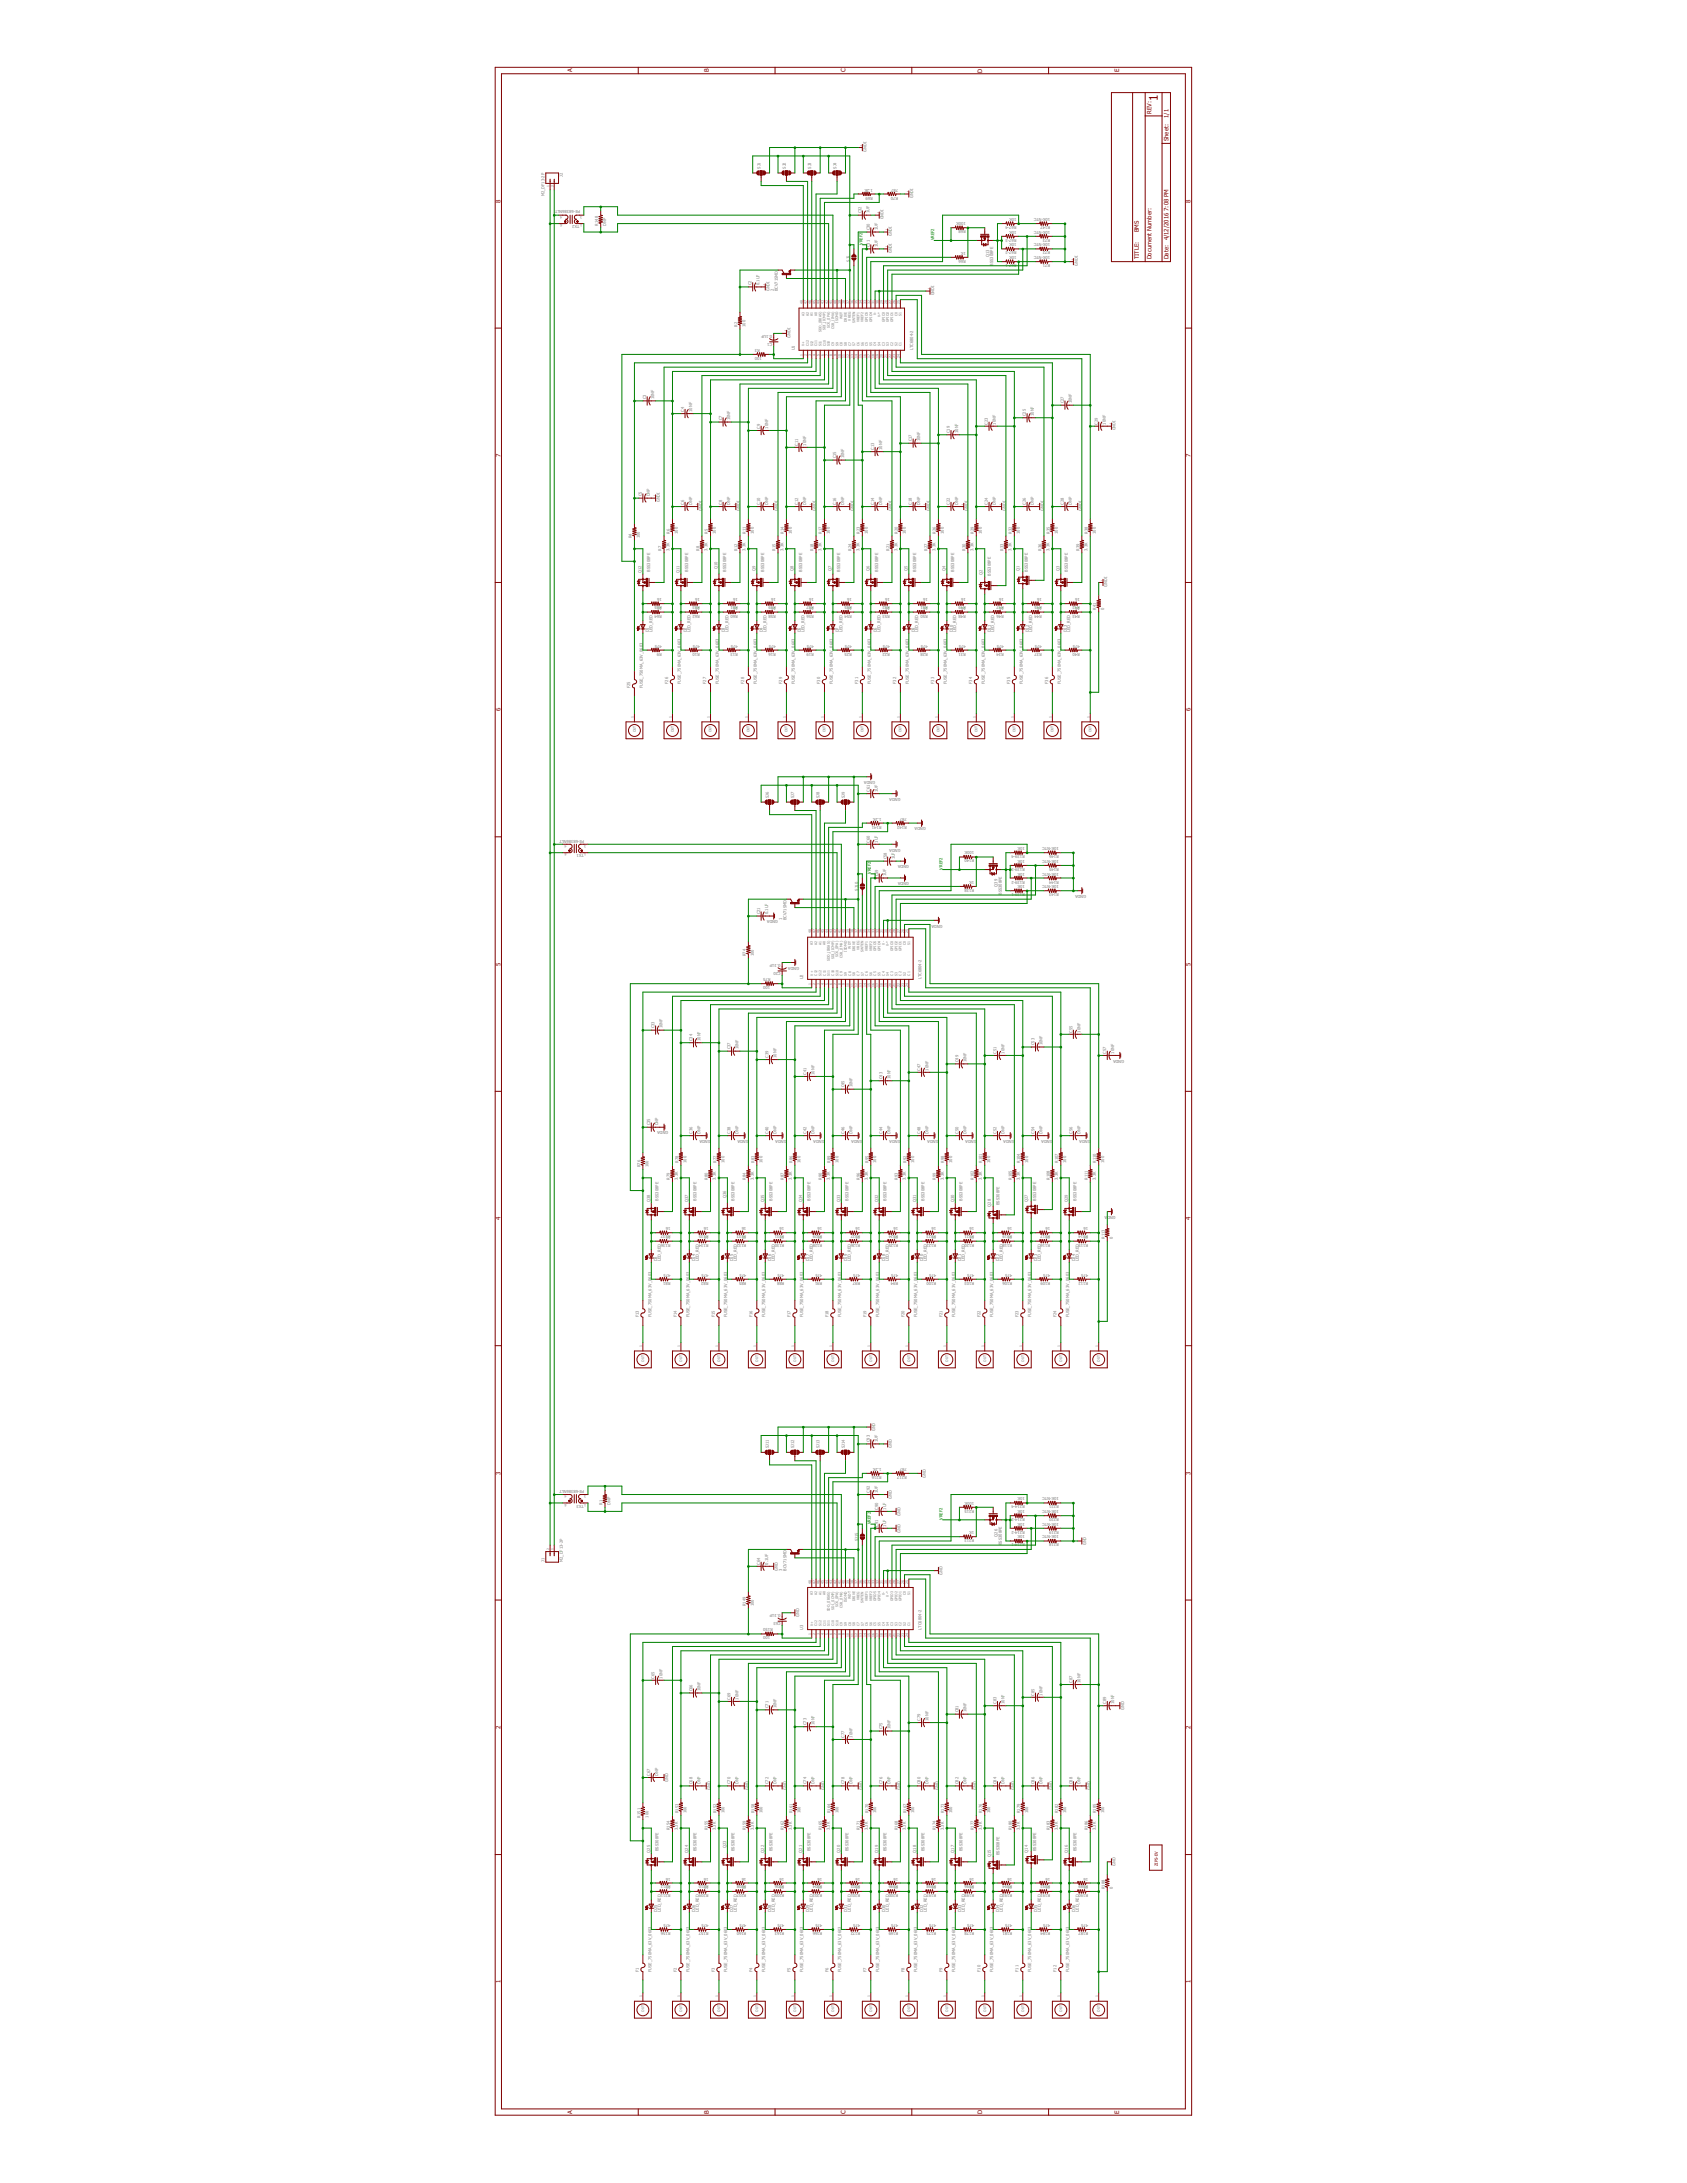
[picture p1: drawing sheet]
<svg xmlns="http://www.w3.org/2000/svg" width="216mm" height="279mm" viewBox="0 0 216 279" stroke-linecap="round" stroke-linejoin="round" font-family="sans-serif">
<defs><g id="words">
<text font-size="1.5" fill="#800000" x="148.2" y="12.9" transform="rotate(-90 148.2 12.9)">1</text>
<g font-size=".8" fill="#800000">
<text x="73.2" y="9.3" transform="rotate(-90 73.2 9.3)">A</text>
<text x="90.7" y="9.3" transform="rotate(-90 90.7 9.3)">B</text>
<text x="108.2" y="9.3" transform="rotate(-90 108.2 9.3)">C</text>
<text x="125.7" y="9.3" transform="rotate(-90 125.7 9.3)">D</text>
<text x="143.2" y="9.2" transform="rotate(-90 143.2 9.2)">E</text>
<text x="147.4" y="14.6" transform="rotate(-90 147.4 14.6)">REV:</text>
<text x="149.5" y="15.1" transform="rotate(-90 149.5 15.1)">1/1</text>
<text x="149.5" y="18.1" transform="rotate(-90 149.5 18.1)">Sheet:</text>
<text x="64.1" y="25.9" transform="rotate(-90 64.1 25.9)">8</text>
<text x="145.8" y="29.7" transform="rotate(-90 145.8 29.7)">BMS</text>
<text x="149.5" y="27" transform="rotate(-90 149.5 27)">7:08 PM</text>
<text x="152.4" y="25.9" transform="rotate(-90 152.4 25.9)">8</text>
<text x="145.8" y="33.2" transform="rotate(-90 145.8 33.2)">TITLE:</text>
<text x="147.4" y="33.2" transform="rotate(-90 147.4 33.2)">Document Number:</text>
<text x="149.5" y="33.2" transform="rotate(-90 149.5 33.2)">Date:</text>
<text x="149.5" y="30.8" transform="rotate(-90 149.5 30.8)">4/12/2016</text>
<text x="64.1" y="58.5" transform="rotate(-90 64.1 58.5)">7</text>
<text x="152.4" y="58.5" transform="rotate(-90 152.4 58.5)">7</text>
<text x="64.1" y="91" transform="rotate(-90 64.1 91)">6</text>
<text x="152.4" y="91" transform="rotate(-90 152.4 91)">6</text>
<text x="64.1" y="123.6" transform="rotate(-90 64.1 123.6)">5</text>
<text x="152.4" y="123.6" transform="rotate(-90 152.4 123.6)">5</text>
<text x="64.1" y="156.2" transform="rotate(-90 64.1 156.2)">4</text>
<text x="152.4" y="156.2" transform="rotate(-90 152.4 156.2)">4</text>
<text x="64.1" y="188.7" transform="rotate(-90 64.1 188.7)">3</text>
<text x="152.4" y="188.7" transform="rotate(-90 152.4 188.7)">3</text>
<text x="64.1" y="221.3" transform="rotate(-90 64.1 221.3)">2</text>
<text x="152.4" y="221.3" transform="rotate(-90 152.4 221.3)">2</text>
<text x="64.1" y="253.8" transform="rotate(-90 64.1 253.8)">1</text>
<text x="152.4" y="253.8" transform="rotate(-90 152.4 253.8)">1</text>
<text x="73.2" y="270.6" transform="rotate(-90 73.2 270.6)">A</text>
<text x="90.7" y="270.6" transform="rotate(-90 90.7 270.6)">B</text>
<text x="108.2" y="270.6" transform="rotate(-90 108.2 270.6)">C</text>
<text x="125.7" y="270.6" transform="rotate(-90 125.7 270.6)">D</text>
<text x="143.2" y="270.5" transform="rotate(-90 143.2 270.5)">E</text>
</g>
<g font-size=".5" fill="#808080">
<text x="72" y="22.6" transform="rotate(-90 72 22.6)">J2</text>
<text x="97.3" y="21.6" transform="rotate(-90 97.3 21.6)">SJ1</text>
<text x="100.6" y="21.6" transform="rotate(-90 100.6 21.6)">SJ2</text>
<text x="103.8" y="21.6" transform="rotate(-90 103.8 21.6)">SJ3</text>
<text x="107" y="21.6" transform="rotate(-90 107 21.6)">SJ4</text>
<text x="110.9" y="19.4" transform="rotate(-90 110.9 19.4)">GNDI</text>
<text x="69.7" y="25.1" transform="rotate(-90 69.7 25.1)">M2_DF13-2P</text>
<text x="74.2" y="28.8" transform="rotate(-180 74.2 28.8)">TX2</text>
<text x="74.2" y="26.9" transform="rotate(-180 74.2 26.9)">PE-68386NLT</text>
<text x="76.6" y="28.9" transform="rotate(-90 76.6 28.9)">R148</text>
<text x="77.6" y="28.9" transform="rotate(-90 77.6 28.9)">DNP</text>
<text x="110.2" y="27.3" transform="rotate(-90 110.2 27.3)">C32</text>
<text x="111.3" y="27.3" transform="rotate(-90 111.3 27.3)">1UF</text>
<text x="111.3" y="29.5" transform="rotate(-90 111.3 29.5)">C30</text>
<text x="111.7" y="24.1" transform="rotate(-180 111.7 24.1)">1.2K</text>
<text x="111.7" y="25.2" transform="rotate(-180 111.7 25.2)">R69</text>
<text x="112.3" y="29.5" transform="rotate(-90 112.3 29.5)">1UF</text>
<text x="113.1" y="28.1" transform="rotate(-90 113.1 28.1)">GNDI</text>
<text x="115" y="24.1" transform="rotate(-180 115 24.1)">787</text>
<text x="115" y="25.2" transform="rotate(-180 115 25.2)">R70</text>
<text x="116.9" y="25.4" transform="rotate(-90 116.9 25.4)">GNDI</text>
<text x="123.6" y="28.5" transform="rotate(-180 123.6 28.5)">100K</text>
<text x="123.6" y="29.5" transform="rotate(-180 123.6 29.5)">R68</text>
<text x="130.1" y="29.5" transform="rotate(-180 130.1 29.5)">10K</text>
<text x="130.1" y="27.9" transform="rotate(-180 130.1 27.9)">10K</text>
<text x="130.1" y="28.9" transform="rotate(-180 130.1 28.9)">R67-4</text>
<text x="134.4" y="29.5" transform="rotate(-180 134.4 29.5)">10K-NTC</text>
<text x="134.4" y="27.9" transform="rotate(-180 134.4 27.9)">10K-NTC</text>
<text x="134.4" y="28.9" transform="rotate(-180 134.4 28.9)">R147</text>
<text x="108.7" y="33.5" transform="rotate(-90 108.7 33.5)">SJ5</text>
<text x="111.3" y="31.6" transform="rotate(-90 111.3 31.6)">C31</text>
<text x="112.3" y="31.6" transform="rotate(-90 112.3 31.6)">1UF</text>
<text x="114.2" y="32.4" transform="rotate(-90 114.2 32.4)">GNDI</text>
<text x="114.2" y="30.2" transform="rotate(-90 114.2 30.2)">GNDI</text>
<text x="123.6" y="32.2" transform="rotate(-180 123.6 32.2)">1K</text>
<text x="123.6" y="33.3" transform="rotate(-180 123.6 33.3)">R66</text>
<text x="126.6" y="32.9" transform="rotate(-90 126.6 32.9)">Q13</text>
<text x="127.1" y="34" transform="rotate(-90 127.1 34)">BSS308PE</text>
<text x="130.1" y="32.8" transform="rotate(-180 130.1 32.8)">10K</text>
<text x="130.1" y="31.2" transform="rotate(-180 130.1 31.2)">10K</text>
<text x="130.1" y="33.8" transform="rotate(-180 130.1 33.8)">R67-1</text>
<text x="130.1" y="32.2" transform="rotate(-180 130.1 32.2)">R67-2</text>
<text x="130.1" y="30.6" transform="rotate(-180 130.1 30.6)">R67-3</text>
<text x="134.4" y="32.8" transform="rotate(-180 134.4 32.8)">10K-NTC</text>
<text x="134.4" y="31.2" transform="rotate(-180 134.4 31.2)">10K-NTC</text>
<text x="134.4" y="33.8" transform="rotate(-180 134.4 33.8)">R71</text>
<text x="134.4" y="32.2" transform="rotate(-180 134.4 32.2)">R72</text>
<text x="134.4" y="30.6" transform="rotate(-180 134.4 30.6)">R73</text>
<text x="137.9" y="34" transform="rotate(-90 137.9 34)">GNDI</text>
<text x="94.4" y="41.9" transform="rotate(-90 94.4 41.9)">R2</text>
<text x="95.4" y="41.9" transform="rotate(-90 95.4 41.9)">100</text>
<text x="96.2" y="36.5" transform="rotate(-90 96.2 36.5)">C2</text>
<text x="97.2" y="36.5" transform="rotate(-90 97.2 36.5)">0.1UF</text>
<text x="98.5" y="37.3" transform="rotate(-90 98.5 37.3)">GNDI</text>
<text x="99" y="37.3" transform="rotate(-90 99 37.3)">2</text>
<text x="99.6" y="37.3" transform="rotate(-90 99.6 37.3)">BCV71SMD</text>
<text x="119.6" y="37.8" transform="rotate(-90 119.6 37.8)">GNDI</text>
<text x="97.2" y="44.7" transform="rotate(-180 97.2 44.7)">R3</text>
<text x="97.5" y="45.7" transform="rotate(-180 97.5 45.7)">100</text>
<text x="98.8" y="42.9" transform="rotate(-180 98.8 42.9)">0.1UF</text>
<text x="98.8" y="43.9" transform="rotate(-180 98.8 43.9)">C1</text>
<text x="101.2" y="43.2" transform="rotate(-90 101.2 43.2)">GNDI</text>
<text x="101.7" y="44.8" transform="rotate(-90 101.7 44.8)">U1</text>
<text x="116.9" y="44.8" transform="rotate(-90 116.9 44.8)">LTC6804-2</text>
<text x="82.7" y="51.1" transform="rotate(-90 82.7 51.1)">C3</text>
<text x="83.7" y="51.1" transform="rotate(-90 83.7 51.1)">10NF</text>
<text x="87.5" y="52.7" transform="rotate(-90 87.5 52.7)">C4</text>
<text x="88.6" y="52.7" transform="rotate(-90 88.6 52.7)">10NF</text>
<text x="92.4" y="53.8" transform="rotate(-90 92.4 53.8)">C7</text>
<text x="93.4" y="53.8" transform="rotate(-90 93.4 53.8)">10NF</text>
<text x="131.3" y="53.3" transform="rotate(-90 131.3 53.3)">C25</text>
<text x="132.3" y="53.3" transform="rotate(-90 132.3 53.3)">10NF</text>
<text x="136.2" y="51.6" transform="rotate(-90 136.2 51.6)">C27</text>
<text x="137.2" y="51.6" transform="rotate(-90 137.2 51.6)">10NF</text>
<text x="97.3" y="54.9" transform="rotate(-90 97.3 54.9)">C9</text>
<text x="98.3" y="54.9" transform="rotate(-90 98.3 54.9)">10NF</text>
<text x="102.1" y="57" transform="rotate(-90 102.1 57)">C11</text>
<text x="103.2" y="57" transform="rotate(-90 103.2 57)">10NF</text>
<text x="107" y="58.7" transform="rotate(-90 107 58.7)">C15</text>
<text x="108" y="58.7" transform="rotate(-90 108 58.7)">10NF</text>
<text x="111.9" y="57.6" transform="rotate(-90 111.9 57.6)">C13</text>
<text x="112.9" y="57.6" transform="rotate(-90 112.9 57.6)">10NF</text>
<text x="116.7" y="56.5" transform="rotate(-90 116.7 56.5)">C17</text>
<text x="117.7" y="56.5" transform="rotate(-90 117.7 56.5)">10NF</text>
<text x="121.6" y="55.4" transform="rotate(-90 121.6 55.4)">C19</text>
<text x="122.6" y="55.4" transform="rotate(-90 122.6 55.4)">10NF</text>
<text x="126.4" y="54.3" transform="rotate(-90 126.4 54.3)">C23</text>
<text x="127.5" y="54.3" transform="rotate(-90 127.5 54.3)">10NF</text>
<text x="140.5" y="54.3" transform="rotate(-90 140.5 54.3)">C29</text>
<text x="141.5" y="54.3" transform="rotate(-90 141.5 54.3)">10NF</text>
<text x="142.8" y="55.1" transform="rotate(-90 142.8 55.1)">GNDI</text>
<text x="82.1" y="63.5" transform="rotate(-90 82.1 63.5)">C5</text>
<text x="83.2" y="63.5" transform="rotate(-90 83.2 63.5)">DNP</text>
<text x="84.4" y="64.3" transform="rotate(-90 84.4 64.3)">GNDI</text>
<text x="87.5" y="64.6" transform="rotate(-90 87.5 64.6)">C6</text>
<text x="88.6" y="64.6" transform="rotate(-90 88.6 64.6)">DNP</text>
<text x="89.8" y="65.4" transform="rotate(-90 89.8 65.4)">GNDI</text>
<text x="92.4" y="64.6" transform="rotate(-90 92.4 64.6)">C8</text>
<text x="93.4" y="64.6" transform="rotate(-90 93.4 64.6)">DNP</text>
<text x="94.7" y="65.4" transform="rotate(-90 94.7 65.4)">GNDI</text>
<text x="97.3" y="64.6" transform="rotate(-90 97.3 64.6)">C10</text>
<text x="98.3" y="64.6" transform="rotate(-90 98.3 64.6)">DNP</text>
<text x="99.6" y="65.4" transform="rotate(-90 99.6 65.4)">GNDI</text>
<text x="102.1" y="64.6" transform="rotate(-90 102.1 64.6)">C12</text>
<text x="103.2" y="64.6" transform="rotate(-90 103.2 64.6)">DNP</text>
<text x="104.4" y="65.4" transform="rotate(-90 104.4 65.4)">GNDI</text>
<text x="107" y="64.6" transform="rotate(-90 107 64.6)">C16</text>
<text x="108" y="64.6" transform="rotate(-90 108 64.6)">DNP</text>
<text x="109.3" y="65.4" transform="rotate(-90 109.3 65.4)">GNDI</text>
<text x="111.9" y="64.6" transform="rotate(-90 111.9 64.6)">C14</text>
<text x="112.9" y="64.6" transform="rotate(-90 112.9 64.6)">DNP</text>
<text x="114.2" y="65.4" transform="rotate(-90 114.2 65.4)">GNDI</text>
<text x="116.7" y="64.6" transform="rotate(-90 116.7 64.6)">C18</text>
<text x="117.7" y="64.6" transform="rotate(-90 117.7 64.6)">DNP</text>
<text x="119" y="65.4" transform="rotate(-90 119 65.4)">GNDI</text>
<text x="121.6" y="64.6" transform="rotate(-90 121.6 64.6)">C22</text>
<text x="122.6" y="64.6" transform="rotate(-90 122.6 64.6)">DNP</text>
<text x="123.9" y="65.4" transform="rotate(-90 123.9 65.4)">GNDI</text>
<text x="126.4" y="64.6" transform="rotate(-90 126.4 64.6)">C24</text>
<text x="127.5" y="64.6" transform="rotate(-90 127.5 64.6)">DNP</text>
<text x="128.7" y="65.4" transform="rotate(-90 128.7 65.4)">GNDI</text>
<text x="131.3" y="64.6" transform="rotate(-90 131.3 64.6)">C26</text>
<text x="132.3" y="64.6" transform="rotate(-90 132.3 64.6)">DNP</text>
<text x="133.6" y="65.4" transform="rotate(-90 133.6 65.4)">GNDI</text>
<text x="136.2" y="64.6" transform="rotate(-90 136.2 64.6)">C28</text>
<text x="137.2" y="64.6" transform="rotate(-90 137.2 64.6)">DNP</text>
<text x="138.5" y="65.4" transform="rotate(-90 138.5 65.4)">GNDI</text>
<text x="80.9" y="68.9" transform="rotate(-90 80.9 68.9)">R4</text>
<text x="81.9" y="68.9" transform="rotate(-90 81.9 68.9)">100</text>
<text x="84.7" y="70.5" transform="rotate(-90 84.7 70.5)">R7</text>
<text x="85.7" y="70.5" transform="rotate(-90 85.7 70.5)">3.3K</text>
<text x="85.7" y="68.3" transform="rotate(-90 85.7 68.3)">R6</text>
<text x="86.8" y="68.3" transform="rotate(-90 86.8 68.3)">100</text>
<text x="89.5" y="70.5" transform="rotate(-90 89.5 70.5)">R8</text>
<text x="90.5" y="70.5" transform="rotate(-90 90.5 70.5)">3.3K</text>
<text x="90.6" y="68.3" transform="rotate(-90 90.6 68.3)">R5</text>
<text x="91.6" y="68.3" transform="rotate(-90 91.6 68.3)">100</text>
<text x="94.4" y="70.5" transform="rotate(-90 94.4 70.5)">R12</text>
<text x="95.4" y="70.5" transform="rotate(-90 95.4 70.5)">3.3K</text>
<text x="95.5" y="68.3" transform="rotate(-90 95.5 68.3)">R11</text>
<text x="96.5" y="68.3" transform="rotate(-90 96.5 68.3)">100</text>
<text x="99.2" y="70.5" transform="rotate(-90 99.2 70.5)">R15</text>
<text x="100.3" y="70.5" transform="rotate(-90 100.3 70.5)">3.3K</text>
<text x="100.3" y="68.3" transform="rotate(-90 100.3 68.3)">R14</text>
<text x="101.3" y="68.3" transform="rotate(-90 101.3 68.3)">100</text>
<text x="104.1" y="70.5" transform="rotate(-90 104.1 70.5)">R18</text>
<text x="105.1" y="70.5" transform="rotate(-90 105.1 70.5)">3.3K</text>
<text x="105.2" y="68.3" transform="rotate(-90 105.2 68.3)">R17</text>
<text x="106.2" y="68.3" transform="rotate(-90 106.2 68.3)">100</text>
<text x="109" y="70.5" transform="rotate(-90 109 70.5)">R24</text>
<text x="110" y="70.5" transform="rotate(-90 110 70.5)">3.3K</text>
<text x="110.1" y="68.3" transform="rotate(-90 110.1 68.3)">R23</text>
<text x="111.1" y="68.3" transform="rotate(-90 111.1 68.3)">100</text>
<text x="113.8" y="70.5" transform="rotate(-90 113.8 70.5)">R21</text>
<text x="114.9" y="70.5" transform="rotate(-90 114.9 70.5)">3.3K</text>
<text x="114.9" y="68.3" transform="rotate(-90 114.9 68.3)">R20</text>
<text x="115.9" y="68.3" transform="rotate(-90 115.9 68.3)">100</text>
<text x="118.7" y="70.5" transform="rotate(-90 118.7 70.5)">R27</text>
<text x="119.7" y="70.5" transform="rotate(-90 119.7 70.5)">3.3K</text>
<text x="119.8" y="68.3" transform="rotate(-90 119.8 68.3)">R26</text>
<text x="120.8" y="68.3" transform="rotate(-90 120.8 68.3)">100</text>
<text x="123.6" y="70.5" transform="rotate(-90 123.6 70.5)">R30</text>
<text x="124.6" y="70.5" transform="rotate(-90 124.6 70.5)">3.3K</text>
<text x="124.6" y="68.3" transform="rotate(-90 124.6 68.3)">R29</text>
<text x="125.7" y="68.3" transform="rotate(-90 125.7 68.3)">100</text>
<text x="128.4" y="70.5" transform="rotate(-90 128.4 70.5)">R33</text>
<text x="129.4" y="70.5" transform="rotate(-90 129.4 70.5)">3.3K</text>
<text x="129.5" y="68.3" transform="rotate(-90 129.5 68.3)">R32</text>
<text x="130.5" y="68.3" transform="rotate(-90 130.5 68.3)">100</text>
<text x="133.3" y="70.5" transform="rotate(-90 133.3 70.5)">R36</text>
<text x="134.3" y="70.5" transform="rotate(-90 134.3 70.5)">3.3K</text>
<text x="134.4" y="68.3" transform="rotate(-90 134.4 68.3)">R35</text>
<text x="135.4" y="68.3" transform="rotate(-90 135.4 68.3)">100</text>
<text x="138.1" y="70.5" transform="rotate(-90 138.1 70.5)">R39</text>
<text x="139.2" y="70.5" transform="rotate(-90 139.2 70.5)">3.3K</text>
<text x="139.2" y="68.3" transform="rotate(-90 139.2 68.3)">R38</text>
<text x="140.2" y="68.3" transform="rotate(-90 140.2 68.3)">100</text>
<text x="82.1" y="73.4" transform="rotate(-90 82.1 73.4)">Q12</text>
<text x="83.2" y="73.2" transform="rotate(-90 83.2 73.2)">BSS308PE</text>
<text x="84.7" y="77.6" transform="rotate(-180 84.7 77.6)">16</text>
<text x="84.7" y="76.6" transform="rotate(-180 84.7 76.6)">16</text>
<text x="84.7" y="77.6" transform="rotate(-180 84.7 77.6)">R65</text>
<text x="87" y="73.4" transform="rotate(-90 87 73.4)">Q11</text>
<text x="88.1" y="73.2" transform="rotate(-90 88.1 73.2)">BSS308PE</text>
<text x="89.6" y="77.6" transform="rotate(-180 89.6 77.6)">16</text>
<text x="89.6" y="76.6" transform="rotate(-180 89.6 76.6)">16</text>
<text x="89.6" y="77.6" transform="rotate(-180 89.6 77.6)">R63</text>
<text x="91.8" y="72.8" transform="rotate(-90 91.8 72.8)">Q10</text>
<text x="92.9" y="73.2" transform="rotate(-90 92.9 73.2)">BSS308PE</text>
<text x="94.4" y="77.6" transform="rotate(-180 94.4 77.6)">16</text>
<text x="94.4" y="76.6" transform="rotate(-180 94.4 76.6)">16</text>
<text x="94.4" y="77.6" transform="rotate(-180 94.4 77.6)">R61</text>
<text x="96.7" y="73.1" transform="rotate(-90 96.7 73.1)">Q9</text>
<text x="97.8" y="73.2" transform="rotate(-90 97.8 73.2)">BSS308PE</text>
<text x="99.3" y="77.6" transform="rotate(-180 99.3 77.6)">16</text>
<text x="99.3" y="76.6" transform="rotate(-180 99.3 76.6)">16</text>
<text x="99.3" y="77.6" transform="rotate(-180 99.3 77.6)">R59</text>
<text x="101.6" y="73.1" transform="rotate(-90 101.6 73.1)">Q8</text>
<text x="102.6" y="73.2" transform="rotate(-90 102.6 73.2)">BSS308PE</text>
<text x="104.2" y="77.6" transform="rotate(-180 104.2 77.6)">16</text>
<text x="104.2" y="76.6" transform="rotate(-180 104.2 76.6)">16</text>
<text x="104.2" y="77.6" transform="rotate(-180 104.2 77.6)">R57</text>
<text x="106.4" y="73.1" transform="rotate(-90 106.4 73.1)">Q7</text>
<text x="107.5" y="73.2" transform="rotate(-90 107.5 73.2)">BSS308PE</text>
<text x="109" y="77.6" transform="rotate(-180 109 77.6)">16</text>
<text x="109" y="76.6" transform="rotate(-180 109 76.6)">16</text>
<text x="109" y="77.6" transform="rotate(-180 109 77.6)">R55</text>
<text x="111.3" y="73.1" transform="rotate(-90 111.3 73.1)">Q6</text>
<text x="112.4" y="73.2" transform="rotate(-90 112.4 73.2)">BSS308PE</text>
<text x="113.9" y="76.6" transform="rotate(-180 113.9 76.6)">16</text>
<text x="113.9" y="77.6" transform="rotate(-180 113.9 77.6)">16</text>
<text x="113.9" y="77.6" transform="rotate(-180 113.9 77.6)">R52</text>
<text x="116.2" y="73.1" transform="rotate(-90 116.2 73.1)">Q5</text>
<text x="117.2" y="73.2" transform="rotate(-90 117.2 73.2)">BSS308PE</text>
<text x="118.7" y="77.6" transform="rotate(-180 118.7 77.6)">16</text>
<text x="118.7" y="76.6" transform="rotate(-180 118.7 76.6)">16</text>
<text x="118.7" y="77.6" transform="rotate(-180 118.7 77.6)">R51</text>
<text x="121" y="73.1" transform="rotate(-90 121 73.1)">Q4</text>
<text x="122.1" y="73.2" transform="rotate(-90 122.1 73.2)">BSS308PE</text>
<text x="123.6" y="77.6" transform="rotate(-180 123.6 77.6)">16</text>
<text x="123.6" y="76.6" transform="rotate(-180 123.6 76.6)">16</text>
<text x="123.6" y="77.6" transform="rotate(-180 123.6 77.6)">R49</text>
<text x="125.7" y="73.6" transform="rotate(-90 125.7 73.6)">Q2</text>
<text x="126.8" y="73.7" transform="rotate(-90 126.8 73.7)">BSS308PE</text>
<text x="128.5" y="77.6" transform="rotate(-180 128.5 77.6)">16</text>
<text x="128.5" y="76.6" transform="rotate(-180 128.5 76.6)">16</text>
<text x="128.5" y="77.6" transform="rotate(-180 128.5 77.6)">R47</text>
<text x="130.5" y="73.1" transform="rotate(-90 130.5 73.1)">Q1</text>
<text x="131.5" y="73.2" transform="rotate(-90 131.5 73.2)">BSS308PE</text>
<text x="133.3" y="77.6" transform="rotate(-180 133.3 77.6)">16</text>
<text x="133.3" y="76.6" transform="rotate(-180 133.3 76.6)">16</text>
<text x="133.3" y="77.6" transform="rotate(-180 133.3 77.6)">R45</text>
<text x="135.6" y="73.1" transform="rotate(-90 135.6 73.1)">Q3</text>
<text x="136.7" y="73.2" transform="rotate(-90 136.7 73.2)">BSS308PE</text>
<text x="138.2" y="76.6" transform="rotate(-180 138.2 76.6)">16</text>
<text x="138.2" y="77.6" transform="rotate(-180 138.2 77.6)">16</text>
<text x="138.2" y="77.6" transform="rotate(-180 138.2 77.6)">R42</text>
<text x="141.7" y="75.1" transform="rotate(-90 141.7 75.1)">GNDI</text>
<text x="83" y="80.9" transform="rotate(-90 83 80.9)">D1</text>
<text x="83.5" y="80.9" transform="rotate(-90 83.5 80.9)">LED_RED</text>
<text x="84.7" y="82.5" transform="rotate(-180 84.7 82.5)">475</text>
<text x="84.7" y="83.5" transform="rotate(-180 84.7 83.5)">R9</text>
<text x="84.7" y="78.7" transform="rotate(-180 84.7 78.7)">R64</text>
<text x="87.9" y="80.9" transform="rotate(-90 87.9 80.9)">D2</text>
<text x="88.4" y="80.9" transform="rotate(-90 88.4 80.9)">LED_RED</text>
<text x="89.6" y="82.5" transform="rotate(-180 89.6 82.5)">475</text>
<text x="89.6" y="83.5" transform="rotate(-180 89.6 83.5)">R10</text>
<text x="89.6" y="78.7" transform="rotate(-180 89.6 78.7)">R62</text>
<text x="92.8" y="80.9" transform="rotate(-90 92.8 80.9)">D3</text>
<text x="93.2" y="80.9" transform="rotate(-90 93.2 80.9)">LED_RED</text>
<text x="94.4" y="82.5" transform="rotate(-180 94.4 82.5)">475</text>
<text x="94.4" y="83.5" transform="rotate(-180 94.4 83.5)">R13</text>
<text x="94.4" y="78.7" transform="rotate(-180 94.4 78.7)">R60</text>
<text x="97.6" y="80.9" transform="rotate(-90 97.6 80.9)">D4</text>
<text x="98.1" y="80.9" transform="rotate(-90 98.1 80.9)">LED_RED</text>
<text x="99.3" y="82.5" transform="rotate(-180 99.3 82.5)">475</text>
<text x="99.3" y="83.5" transform="rotate(-180 99.3 83.5)">R16</text>
<text x="99.3" y="78.7" transform="rotate(-180 99.3 78.7)">R58</text>
<text x="102.5" y="80.9" transform="rotate(-90 102.5 80.9)">D5</text>
<text x="102.9" y="80.9" transform="rotate(-90 102.9 80.9)">LED_RED</text>
<text x="104.2" y="82.5" transform="rotate(-180 104.2 82.5)">475</text>
<text x="104.2" y="83.5" transform="rotate(-180 104.2 83.5)">R19</text>
<text x="104.2" y="78.7" transform="rotate(-180 104.2 78.7)">R56</text>
<text x="107.3" y="80.9" transform="rotate(-90 107.3 80.9)">D7</text>
<text x="107.8" y="80.9" transform="rotate(-90 107.8 80.9)">LED_RED</text>
<text x="109" y="82.5" transform="rotate(-180 109 82.5)">475</text>
<text x="109" y="83.5" transform="rotate(-180 109 83.5)">R25</text>
<text x="109" y="78.7" transform="rotate(-180 109 78.7)">R54</text>
<text x="112.2" y="80.9" transform="rotate(-90 112.2 80.9)">D6</text>
<text x="112.7" y="80.9" transform="rotate(-90 112.7 80.9)">LED_RED</text>
<text x="113.9" y="82.5" transform="rotate(-180 113.9 82.5)">475</text>
<text x="113.9" y="83.5" transform="rotate(-180 113.9 83.5)">R22</text>
<text x="113.9" y="78.7" transform="rotate(-180 113.9 78.7)">R53</text>
<text x="117.1" y="80.9" transform="rotate(-90 117.1 80.9)">D9</text>
<text x="117.5" y="80.9" transform="rotate(-90 117.5 80.9)">LED_RED</text>
<text x="118.7" y="82.5" transform="rotate(-180 118.7 82.5)">475</text>
<text x="118.7" y="83.5" transform="rotate(-180 118.7 83.5)">R28</text>
<text x="118.7" y="78.7" transform="rotate(-180 118.7 78.7)">R50</text>
<text x="121.9" y="80.9" transform="rotate(-90 121.9 80.9)">D10</text>
<text x="122.4" y="80.9" transform="rotate(-90 122.4 80.9)">LED_RED</text>
<text x="123.6" y="82.5" transform="rotate(-180 123.6 82.5)">475</text>
<text x="123.6" y="83.5" transform="rotate(-180 123.6 83.5)">R31</text>
<text x="123.6" y="78.7" transform="rotate(-180 123.6 78.7)">R48</text>
<text x="126.8" y="80.9" transform="rotate(-90 126.8 80.9)">D11</text>
<text x="127.3" y="80.9" transform="rotate(-90 127.3 80.9)">LED_RED</text>
<text x="128.5" y="82.5" transform="rotate(-180 128.5 82.5)">475</text>
<text x="128.5" y="83.5" transform="rotate(-180 128.5 83.5)">R34</text>
<text x="128.5" y="78.7" transform="rotate(-180 128.5 78.7)">R46</text>
<text x="131.7" y="80.9" transform="rotate(-90 131.7 80.9)">D12</text>
<text x="132.1" y="80.9" transform="rotate(-90 132.1 80.9)">LED_RED</text>
<text x="133.3" y="82.5" transform="rotate(-180 133.3 82.5)">475</text>
<text x="133.3" y="83.5" transform="rotate(-180 133.3 83.5)">R37</text>
<text x="133.3" y="78.7" transform="rotate(-180 133.3 78.7)">R44</text>
<text x="136.5" y="80.9" transform="rotate(-90 136.5 80.9)">D13</text>
<text x="137" y="80.9" transform="rotate(-90 137 80.9)">LED_RED</text>
<text x="138.2" y="82.5" transform="rotate(-180 138.2 82.5)">475</text>
<text x="138.2" y="83.5" transform="rotate(-180 138.2 83.5)">R40</text>
<text x="138.2" y="78.7" transform="rotate(-180 138.2 78.7)">R43</text>
<text x="140.3" y="78.1" transform="rotate(-90 140.3 78.1)">R41</text>
<text x="141.3" y="78.1" transform="rotate(-90 141.3 78.1)">0</text>
<text x="80.7" y="88.1" transform="rotate(-90 80.7 88.1)">F25</text>
<text x="82.3" y="88.1" transform="rotate(-90 82.3 88.1)">FUSE_750MA_63V_0603</text>
<text x="85.5" y="87.5" transform="rotate(-90 85.5 87.5)">F26</text>
<text x="87.1" y="87.5" transform="rotate(-90 87.1 87.5)">FUSE_750MA_63V_0603</text>
<text x="90.4" y="87.5" transform="rotate(-90 90.4 87.5)">F27</text>
<text x="92" y="87.5" transform="rotate(-90 92 87.5)">FUSE_750MA_63V_0603</text>
<text x="95.2" y="87.5" transform="rotate(-90 95.2 87.5)">F28</text>
<text x="96.9" y="87.5" transform="rotate(-90 96.9 87.5)">FUSE_750MA_63V_0603</text>
<text x="100.1" y="87.5" transform="rotate(-90 100.1 87.5)">F29</text>
<text x="101.7" y="87.5" transform="rotate(-90 101.7 87.5)">FUSE_750MA_63V_0603</text>
<text x="105" y="87.5" transform="rotate(-90 105 87.5)">F30</text>
<text x="106.6" y="87.5" transform="rotate(-90 106.6 87.5)">FUSE_750MA_63V_0603</text>
<text x="109.8" y="87.5" transform="rotate(-90 109.8 87.5)">F31</text>
<text x="111.4" y="87.5" transform="rotate(-90 111.4 87.5)">FUSE_750MA_63V_0603</text>
<text x="114.7" y="87.5" transform="rotate(-90 114.7 87.5)">F32</text>
<text x="116.3" y="87.5" transform="rotate(-90 116.3 87.5)">FUSE_750MA_63V_0603</text>
<text x="119.6" y="87.5" transform="rotate(-90 119.6 87.5)">F33</text>
<text x="121.2" y="87.5" transform="rotate(-90 121.2 87.5)">FUSE_750MA_63V_0603</text>
<text x="124.4" y="87.5" transform="rotate(-90 124.4 87.5)">F34</text>
<text x="126" y="87.5" transform="rotate(-90 126 87.5)">FUSE_750MA_63V_0603</text>
<text x="129.3" y="87.5" transform="rotate(-90 129.3 87.5)">F35</text>
<text x="130.9" y="87.5" transform="rotate(-90 130.9 87.5)">FUSE_750MA_63V_0603</text>
<text x="134.1" y="87.5" transform="rotate(-90 134.1 87.5)">F36</text>
<text x="135.8" y="87.5" transform="rotate(-90 135.8 87.5)">FUSE_750MA_63V_0603</text>
<text x="111.3" y="101.4" transform="rotate(-90 111.3 101.4)">C61</text>
<text x="112" y="100" transform="rotate(-180 112 100)">GNDA</text>
<text x="112.3" y="101.4" transform="rotate(-90 112.3 101.4)">1UF</text>
<text x="74.8" y="107.5" transform="rotate(-180 74.8 107.5)">PE-68386NLT</text>
<text x="98.4" y="102.1" transform="rotate(-90 98.4 102.1)">SJ6</text>
<text x="101.6" y="102.1" transform="rotate(-90 101.6 102.1)">SJ7</text>
<text x="104.9" y="102.1" transform="rotate(-90 104.9 102.1)">SJ8</text>
<text x="108.1" y="102.1" transform="rotate(-90 108.1 102.1)">SJ9</text>
<text x="111.3" y="107.8" transform="rotate(-90 111.3 107.8)">C60</text>
<text x="112.3" y="107.8" transform="rotate(-90 112.3 107.8)">1UF</text>
<text x="112.8" y="104.7" transform="rotate(-180 112.8 104.7)">1.2K</text>
<text x="112.8" y="105.7" transform="rotate(-180 112.8 105.7)">R141</text>
<text x="115.2" y="102.1" transform="rotate(-180 115.2 102.1)">GNDA</text>
<text x="116" y="104.7" transform="rotate(-180 116 104.7)">787</text>
<text x="116" y="105.7" transform="rotate(-180 116 105.7)">R142</text>
<text x="118.5" y="105.9" transform="rotate(-180 118.5 105.9)">GNDA</text>
<text x="74.7" y="109.4" transform="rotate(-180 74.7 109.4)">TX1</text>
<text x="112.4" y="112.2" transform="rotate(-90 112.4 112.2)">C59</text>
<text x="113.4" y="112.2" transform="rotate(-90 113.4 112.2)">1UF</text>
<text x="113.5" y="110" transform="rotate(-90 113.5 110)">C58</text>
<text x="114.5" y="110" transform="rotate(-90 114.5 110)">1UF</text>
<text x="115.2" y="108.6" transform="rotate(-180 115.2 108.6)">GNDA</text>
<text x="116.3" y="110.8" transform="rotate(-180 116.3 110.8)">GNDA</text>
<text x="116.3" y="112.9" transform="rotate(-180 116.3 112.9)">GNDA</text>
<text x="124.7" y="112.8" transform="rotate(-180 124.7 112.8)">1K</text>
<text x="124.7" y="109" transform="rotate(-180 124.7 109)">100K</text>
<text x="124.7" y="113.8" transform="rotate(-180 124.7 113.8)">R138</text>
<text x="124.7" y="110" transform="rotate(-180 124.7 110)">R140</text>
<text x="127.7" y="113.5" transform="rotate(-90 127.7 113.5)">Q39</text>
<text x="131.2" y="113.3" transform="rotate(-180 131.2 113.3)">10K</text>
<text x="131.2" y="111.7" transform="rotate(-180 131.2 111.7)">10K</text>
<text x="131.2" y="110.1" transform="rotate(-180 131.2 110.1)">10K</text>
<text x="131.2" y="108.4" transform="rotate(-180 131.2 108.4)">10K</text>
<text x="131.2" y="112.7" transform="rotate(-180 131.2 112.7)">R139-2</text>
<text x="131.2" y="111.1" transform="rotate(-180 131.2 111.1)">R139-3</text>
<text x="131.2" y="109.5" transform="rotate(-180 131.2 109.5)">R139-4</text>
<text x="135.5" y="113.3" transform="rotate(-180 135.5 113.3)">10K-NTC</text>
<text x="135.5" y="111.7" transform="rotate(-180 135.5 111.7)">10K-NTC</text>
<text x="135.5" y="110.1" transform="rotate(-180 135.5 110.1)">10K-NTC</text>
<text x="135.5" y="108.4" transform="rotate(-180 135.5 108.4)">10K-NTC</text>
<text x="135.5" y="112.7" transform="rotate(-180 135.5 112.7)">R144</text>
<text x="135.5" y="111.1" transform="rotate(-180 135.5 111.1)">R145</text>
<text x="135.5" y="109.5" transform="rotate(-180 135.5 109.5)">R146</text>
<text x="97.3" y="117" transform="rotate(-90 97.3 117)">C21</text>
<text x="98.3" y="117" transform="rotate(-90 98.3 117)">0.1UF</text>
<text x="99.6" y="117.8" transform="rotate(-180 99.6 117.8)">GNDA</text>
<text x="100.1" y="117.8" transform="rotate(-90 100.1 117.8)">1</text>
<text x="100.6" y="117.8" transform="rotate(-90 100.6 117.8)">BCV71SMD</text>
<text x="109.8" y="114" transform="rotate(-90 109.8 114)">SJ10</text>
<text x="120.6" y="118.3" transform="rotate(-180 120.6 118.3)">GNDA</text>
<text x="128.2" y="114.5" transform="rotate(-90 128.2 114.5)">BSS308PE</text>
<text x="131.2" y="114.3" transform="rotate(-180 131.2 114.3)">R139-1</text>
<text x="135.5" y="114.3" transform="rotate(-180 135.5 114.3)">R143</text>
<text x="139" y="114.5" transform="rotate(-180 139 114.5)">GNDA</text>
<text x="95.5" y="122.4" transform="rotate(-90 95.5 122.4)">R74</text>
<text x="96.5" y="122.4" transform="rotate(-90 96.5 122.4)">100</text>
<text x="98.6" y="125.2" transform="rotate(-180 98.6 125.2)">R75</text>
<text x="99.9" y="123.4" transform="rotate(-180 99.9 123.4)">0.1UF</text>
<text x="99.9" y="124.4" transform="rotate(-180 99.9 124.4)">C20</text>
<text x="102.3" y="123.7" transform="rotate(-180 102.3 123.7)">GNDA</text>
<text x="102.8" y="125.4" transform="rotate(-90 102.8 125.4)">U2</text>
<text x="117.9" y="125.4" transform="rotate(-90 117.9 125.4)">LTC6804-2</text>
<text x="83.8" y="131.6" transform="rotate(-90 83.8 131.6)">C33</text>
<text x="84.8" y="131.6" transform="rotate(-90 84.8 131.6)">10NF</text>
<text x="98.6" y="126.2" transform="rotate(-180 98.6 126.2)">100</text>
<text x="88.6" y="133.2" transform="rotate(-90 88.6 133.2)">C34</text>
<text x="89.7" y="133.2" transform="rotate(-90 89.7 133.2)">10NF</text>
<text x="93.5" y="134.3" transform="rotate(-90 93.5 134.3)">C37</text>
<text x="94.5" y="134.3" transform="rotate(-90 94.5 134.3)">10NF</text>
<text x="98.3" y="135.4" transform="rotate(-90 98.3 135.4)">C39</text>
<text x="99.4" y="135.4" transform="rotate(-90 99.4 135.4)">10NF</text>
<text x="103.2" y="137.6" transform="rotate(-90 103.2 137.6)">C41</text>
<text x="104.2" y="137.6" transform="rotate(-90 104.2 137.6)">10NF</text>
<text x="117.8" y="137" transform="rotate(-90 117.8 137)">C47</text>
<text x="118.8" y="137" transform="rotate(-90 118.8 137)">10NF</text>
<text x="122.7" y="135.9" transform="rotate(-90 122.7 135.9)">C49</text>
<text x="123.7" y="135.9" transform="rotate(-90 123.7 135.9)">10NF</text>
<text x="127.5" y="134.9" transform="rotate(-90 127.5 134.9)">C51</text>
<text x="128.5" y="134.9" transform="rotate(-90 128.5 134.9)">10NF</text>
<text x="132.4" y="133.8" transform="rotate(-90 132.4 133.8)">C53</text>
<text x="133.4" y="133.8" transform="rotate(-90 133.4 133.8)">10NF</text>
<text x="137.2" y="132.2" transform="rotate(-90 137.2 132.2)">C55</text>
<text x="138.3" y="132.2" transform="rotate(-90 138.3 132.2)">10NF</text>
<text x="141.6" y="134.9" transform="rotate(-90 141.6 134.9)">C57</text>
<text x="142.6" y="134.9" transform="rotate(-90 142.6 134.9)">10NF</text>
<text x="143.9" y="135.6" transform="rotate(-180 143.9 135.6)">GNDA</text>
<text x="108.1" y="139.2" transform="rotate(-90 108.1 139.2)">C45</text>
<text x="109.1" y="139.2" transform="rotate(-90 109.1 139.2)">10NF</text>
<text x="112.9" y="138.1" transform="rotate(-90 112.9 138.1)">C43</text>
<text x="114" y="138.1" transform="rotate(-90 114 138.1)">10NF</text>
<text x="82" y="149.4" transform="rotate(-90 82 149.4)">R76</text>
<text x="83" y="149.4" transform="rotate(-90 83 149.4)">100</text>
<text x="83.2" y="144.1" transform="rotate(-90 83.2 144.1)">C35</text>
<text x="84.3" y="144.1" transform="rotate(-90 84.3 144.1)">DNP</text>
<text x="85.5" y="144.8" transform="rotate(-180 85.5 144.8)">GNDA</text>
<text x="86.8" y="148.9" transform="rotate(-90 86.8 148.9)">R78</text>
<text x="87.8" y="148.9" transform="rotate(-90 87.8 148.9)">100</text>
<text x="88.6" y="145.1" transform="rotate(-90 88.6 145.1)">C36</text>
<text x="89.7" y="145.1" transform="rotate(-90 89.7 145.1)">DNP</text>
<text x="90.9" y="145.9" transform="rotate(-180 90.9 145.9)">GNDA</text>
<text x="91.7" y="148.9" transform="rotate(-90 91.7 148.9)">R77</text>
<text x="92.7" y="148.9" transform="rotate(-90 92.7 148.9)">100</text>
<text x="93.5" y="145.1" transform="rotate(-90 93.5 145.1)">C38</text>
<text x="94.5" y="145.1" transform="rotate(-90 94.5 145.1)">DNP</text>
<text x="95.8" y="145.9" transform="rotate(-180 95.8 145.9)">GNDA</text>
<text x="96.5" y="148.9" transform="rotate(-90 96.5 148.9)">R83</text>
<text x="97.6" y="148.9" transform="rotate(-90 97.6 148.9)">100</text>
<text x="98.3" y="145.1" transform="rotate(-90 98.3 145.1)">C40</text>
<text x="99.4" y="145.1" transform="rotate(-90 99.4 145.1)">DNP</text>
<text x="100.6" y="145.9" transform="rotate(-180 100.6 145.9)">GNDA</text>
<text x="101.4" y="148.9" transform="rotate(-90 101.4 148.9)">R86</text>
<text x="102.4" y="148.9" transform="rotate(-90 102.4 148.9)">100</text>
<text x="103.2" y="145.1" transform="rotate(-90 103.2 145.1)">C42</text>
<text x="104.2" y="145.1" transform="rotate(-90 104.2 145.1)">DNP</text>
<text x="105.5" y="145.9" transform="rotate(-180 105.5 145.9)">GNDA</text>
<text x="106.3" y="148.9" transform="rotate(-90 106.3 148.9)">R89</text>
<text x="107.3" y="148.9" transform="rotate(-90 107.3 148.9)">100</text>
<text x="108.1" y="145.1" transform="rotate(-90 108.1 145.1)">C46</text>
<text x="109.1" y="145.1" transform="rotate(-90 109.1 145.1)">DNP</text>
<text x="110.4" y="145.9" transform="rotate(-180 110.4 145.9)">GNDA</text>
<text x="111.1" y="148.9" transform="rotate(-90 111.1 148.9)">R95</text>
<text x="112.2" y="148.9" transform="rotate(-90 112.2 148.9)">100</text>
<text x="112.9" y="145.1" transform="rotate(-90 112.9 145.1)">C44</text>
<text x="114" y="145.1" transform="rotate(-90 114 145.1)">DNP</text>
<text x="115.2" y="145.9" transform="rotate(-180 115.2 145.9)">GNDA</text>
<text x="116" y="148.9" transform="rotate(-90 116 148.9)">R92</text>
<text x="117" y="148.9" transform="rotate(-90 117 148.9)">100</text>
<text x="117.8" y="145.1" transform="rotate(-90 117.8 145.1)">C48</text>
<text x="118.8" y="145.1" transform="rotate(-90 118.8 145.1)">DNP</text>
<text x="120.1" y="145.9" transform="rotate(-180 120.1 145.9)">GNDA</text>
<text x="120.9" y="148.9" transform="rotate(-90 120.9 148.9)">R98</text>
<text x="121.9" y="148.9" transform="rotate(-90 121.9 148.9)">100</text>
<text x="122.7" y="145.1" transform="rotate(-90 122.7 145.1)">C50</text>
<text x="123.7" y="145.1" transform="rotate(-90 123.7 145.1)">DNP</text>
<text x="125" y="145.9" transform="rotate(-180 125 145.9)">GNDA</text>
<text x="125.7" y="148.9" transform="rotate(-90 125.7 148.9)">R101</text>
<text x="126.7" y="148.9" transform="rotate(-90 126.7 148.9)">100</text>
<text x="127.5" y="145.1" transform="rotate(-90 127.5 145.1)">C52</text>
<text x="128.5" y="145.1" transform="rotate(-90 128.5 145.1)">DNP</text>
<text x="129.8" y="145.9" transform="rotate(-180 129.8 145.9)">GNDA</text>
<text x="130.6" y="148.9" transform="rotate(-90 130.6 148.9)">R104</text>
<text x="131.6" y="148.9" transform="rotate(-90 131.6 148.9)">100</text>
<text x="132.4" y="145.1" transform="rotate(-90 132.4 145.1)">C54</text>
<text x="133.4" y="145.1" transform="rotate(-90 133.4 145.1)">DNP</text>
<text x="134.7" y="145.9" transform="rotate(-180 134.7 145.9)">GNDA</text>
<text x="135.4" y="148.9" transform="rotate(-90 135.4 148.9)">R107</text>
<text x="136.5" y="148.9" transform="rotate(-90 136.5 148.9)">100</text>
<text x="137.2" y="145.1" transform="rotate(-90 137.2 145.1)">C56</text>
<text x="138.3" y="145.1" transform="rotate(-90 138.3 145.1)">DNP</text>
<text x="139.5" y="145.9" transform="rotate(-180 139.5 145.9)">GNDA</text>
<text x="140.3" y="148.9" transform="rotate(-90 140.3 148.9)">R110</text>
<text x="141.3" y="148.9" transform="rotate(-90 141.3 148.9)">100</text>
<text x="83.2" y="153.9" transform="rotate(-90 83.2 153.9)">Q38</text>
<text x="84.3" y="153.7" transform="rotate(-90 84.3 153.7)">BSS308PE</text>
<text x="85.7" y="151" transform="rotate(-90 85.7 151)">R79</text>
<text x="86.8" y="151" transform="rotate(-90 86.8 151)">3.3K</text>
<text x="88.1" y="153.9" transform="rotate(-90 88.1 153.9)">Q37</text>
<text x="89.1" y="153.7" transform="rotate(-90 89.1 153.7)">BSS308PE</text>
<text x="90.6" y="151" transform="rotate(-90 90.6 151)">R80</text>
<text x="91.6" y="151" transform="rotate(-90 91.6 151)">3.3K</text>
<text x="92.9" y="153.3" transform="rotate(-90 92.9 153.3)">Q36</text>
<text x="94" y="153.7" transform="rotate(-90 94 153.7)">BSS308PE</text>
<text x="95.5" y="151" transform="rotate(-90 95.5 151)">R84</text>
<text x="96.5" y="151" transform="rotate(-90 96.5 151)">3.3K</text>
<text x="97.8" y="153.9" transform="rotate(-90 97.8 153.9)">Q35</text>
<text x="98.9" y="153.7" transform="rotate(-90 98.9 153.7)">BSS308PE</text>
<text x="100.3" y="151" transform="rotate(-90 100.3 151)">R87</text>
<text x="101.3" y="151" transform="rotate(-90 101.3 151)">3.3K</text>
<text x="102.6" y="153.9" transform="rotate(-90 102.6 153.9)">Q34</text>
<text x="103.7" y="153.7" transform="rotate(-90 103.7 153.7)">BSS308PE</text>
<text x="105.2" y="151" transform="rotate(-90 105.2 151)">R90</text>
<text x="106.2" y="151" transform="rotate(-90 106.2 151)">3.3K</text>
<text x="107.5" y="153.9" transform="rotate(-90 107.5 153.9)">Q33</text>
<text x="108.6" y="153.7" transform="rotate(-90 108.6 153.7)">BSS308PE</text>
<text x="110.1" y="151" transform="rotate(-90 110.1 151)">R96</text>
<text x="111.1" y="151" transform="rotate(-90 111.1 151)">3.3K</text>
<text x="112.4" y="153.9" transform="rotate(-90 112.4 153.9)">Q32</text>
<text x="113.5" y="153.7" transform="rotate(-90 113.5 153.7)">BSS308PE</text>
<text x="114.9" y="151" transform="rotate(-90 114.9 151)">R93</text>
<text x="115.9" y="151" transform="rotate(-90 115.9 151)">3.3K</text>
<text x="117.2" y="153.9" transform="rotate(-90 117.2 153.9)">Q31</text>
<text x="118.3" y="153.7" transform="rotate(-90 118.3 153.7)">BSS308PE</text>
<text x="119.8" y="151" transform="rotate(-90 119.8 151)">R99</text>
<text x="120.8" y="151" transform="rotate(-90 120.8 151)">3.3K</text>
<text x="122.1" y="153.9" transform="rotate(-90 122.1 153.9)">Q30</text>
<text x="123.2" y="153.7" transform="rotate(-90 123.2 153.7)">BSS308PE</text>
<text x="124.6" y="151" transform="rotate(-90 124.6 151)">R102</text>
<text x="125.7" y="151" transform="rotate(-90 125.7 151)">3.3K</text>
<text x="126.8" y="154.4" transform="rotate(-90 126.8 154.4)">Q28</text>
<text x="127.9" y="154.2" transform="rotate(-90 127.9 154.2)">BSS308PE</text>
<text x="129.5" y="151" transform="rotate(-90 129.5 151)">R105</text>
<text x="130.5" y="151" transform="rotate(-90 130.5 151)">3.3K</text>
<text x="131.5" y="153.9" transform="rotate(-90 131.5 153.9)">Q27</text>
<text x="132.6" y="153.7" transform="rotate(-90 132.6 153.7)">BSS308PE</text>
<text x="134.4" y="151" transform="rotate(-90 134.4 151)">R108</text>
<text x="135.4" y="151" transform="rotate(-90 135.4 151)">3.3K</text>
<text x="136.7" y="153.9" transform="rotate(-90 136.7 153.9)">Q29</text>
<text x="137.8" y="153.7" transform="rotate(-90 137.8 153.7)">BSS308PE</text>
<text x="139.2" y="151" transform="rotate(-90 139.2 151)">R111</text>
<text x="140.2" y="151" transform="rotate(-90 140.2 151)">3.3K</text>
<text x="142.8" y="155.6" transform="rotate(-180 142.8 155.6)">GNDA</text>
<text x="84.1" y="161.5" transform="rotate(-90 84.1 161.5)">D8</text>
<text x="84.6" y="161.5" transform="rotate(-90 84.6 161.5)">LED_RED</text>
<text x="85.8" y="158.2" transform="rotate(-180 85.8 158.2)">16</text>
<text x="85.8" y="157.1" transform="rotate(-180 85.8 157.1)">16</text>
<text x="85.8" y="159.2" transform="rotate(-180 85.8 159.2)">R136</text>
<text x="85.8" y="158.1" transform="rotate(-180 85.8 158.1)">R137</text>
<text x="89" y="161.5" transform="rotate(-90 89 161.5)">D14</text>
<text x="89.4" y="161.5" transform="rotate(-90 89.4 161.5)">LED_RED</text>
<text x="90.7" y="158.2" transform="rotate(-180 90.7 158.2)">16</text>
<text x="90.7" y="157.1" transform="rotate(-180 90.7 157.1)">16</text>
<text x="90.7" y="159.2" transform="rotate(-180 90.7 159.2)">R134</text>
<text x="90.7" y="158.1" transform="rotate(-180 90.7 158.1)">R135</text>
<text x="93.8" y="161.5" transform="rotate(-90 93.8 161.5)">D15</text>
<text x="94.3" y="161.5" transform="rotate(-90 94.3 161.5)">LED_RED</text>
<text x="95.5" y="158.2" transform="rotate(-180 95.5 158.2)">16</text>
<text x="95.5" y="157.1" transform="rotate(-180 95.5 157.1)">16</text>
<text x="95.5" y="159.2" transform="rotate(-180 95.5 159.2)">R132</text>
<text x="95.5" y="158.1" transform="rotate(-180 95.5 158.1)">R133</text>
<text x="98.7" y="161.5" transform="rotate(-90 98.7 161.5)">D16</text>
<text x="99.2" y="161.5" transform="rotate(-90 99.2 161.5)">LED_RED</text>
<text x="100.4" y="158.2" transform="rotate(-180 100.4 158.2)">16</text>
<text x="100.4" y="157.1" transform="rotate(-180 100.4 157.1)">16</text>
<text x="100.4" y="159.2" transform="rotate(-180 100.4 159.2)">R130</text>
<text x="100.4" y="158.1" transform="rotate(-180 100.4 158.1)">R131</text>
<text x="103.6" y="161.5" transform="rotate(-90 103.6 161.5)">D17</text>
<text x="104" y="161.5" transform="rotate(-90 104 161.5)">LED_RED</text>
<text x="105.2" y="158.2" transform="rotate(-180 105.2 158.2)">16</text>
<text x="105.2" y="157.1" transform="rotate(-180 105.2 157.1)">16</text>
<text x="105.2" y="159.2" transform="rotate(-180 105.2 159.2)">R128</text>
<text x="105.2" y="158.1" transform="rotate(-180 105.2 158.1)">R129</text>
<text x="108.4" y="161.5" transform="rotate(-90 108.4 161.5)">D19</text>
<text x="108.9" y="161.5" transform="rotate(-90 108.9 161.5)">LED_RED</text>
<text x="110.1" y="158.2" transform="rotate(-180 110.1 158.2)">16</text>
<text x="110.1" y="157.1" transform="rotate(-180 110.1 157.1)">16</text>
<text x="110.1" y="159.2" transform="rotate(-180 110.1 159.2)">R126</text>
<text x="110.1" y="158.1" transform="rotate(-180 110.1 158.1)">R127</text>
<text x="113.3" y="161.5" transform="rotate(-90 113.3 161.5)">D18</text>
<text x="113.7" y="161.5" transform="rotate(-90 113.7 161.5)">LED_RED</text>
<text x="115" y="157.1" transform="rotate(-180 115 157.1)">16</text>
<text x="115" y="158.2" transform="rotate(-180 115 158.2)">16</text>
<text x="115" y="158.1" transform="rotate(-180 115 158.1)">R124</text>
<text x="115" y="159.2" transform="rotate(-180 115 159.2)">R125</text>
<text x="118.1" y="161.5" transform="rotate(-90 118.1 161.5)">D20</text>
<text x="118.6" y="161.5" transform="rotate(-90 118.6 161.5)">LED_RED</text>
<text x="119.8" y="158.2" transform="rotate(-180 119.8 158.2)">16</text>
<text x="119.8" y="157.1" transform="rotate(-180 119.8 157.1)">16</text>
<text x="119.8" y="159.2" transform="rotate(-180 119.8 159.2)">R122</text>
<text x="119.8" y="158.1" transform="rotate(-180 119.8 158.1)">R123</text>
<text x="123" y="161.5" transform="rotate(-90 123 161.5)">D21</text>
<text x="123.5" y="161.5" transform="rotate(-90 123.5 161.5)">LED_RED</text>
<text x="124.7" y="158.2" transform="rotate(-180 124.7 158.2)">16</text>
<text x="124.7" y="157.1" transform="rotate(-180 124.7 157.1)">16</text>
<text x="124.7" y="159.2" transform="rotate(-180 124.7 159.2)">R120</text>
<text x="124.7" y="158.1" transform="rotate(-180 124.7 158.1)">R121</text>
<text x="127.9" y="161.5" transform="rotate(-90 127.9 161.5)">D22</text>
<text x="128.3" y="161.5" transform="rotate(-90 128.3 161.5)">LED_RED</text>
<text x="129.5" y="158.2" transform="rotate(-180 129.5 158.2)">16</text>
<text x="129.5" y="157.1" transform="rotate(-180 129.5 157.1)">16</text>
<text x="129.5" y="159.2" transform="rotate(-180 129.5 159.2)">R118</text>
<text x="129.5" y="158.1" transform="rotate(-180 129.5 158.1)">R119</text>
<text x="132.7" y="161.5" transform="rotate(-90 132.7 161.5)">D23</text>
<text x="133.2" y="161.5" transform="rotate(-90 133.2 161.5)">LED_RED</text>
<text x="134.4" y="158.2" transform="rotate(-180 134.4 158.2)">16</text>
<text x="134.4" y="157.1" transform="rotate(-180 134.4 157.1)">16</text>
<text x="134.4" y="159.2" transform="rotate(-180 134.4 159.2)">R116</text>
<text x="134.4" y="158.1" transform="rotate(-180 134.4 158.1)">R117</text>
<text x="137.6" y="161.5" transform="rotate(-90 137.6 161.5)">D24</text>
<text x="138.1" y="161.5" transform="rotate(-90 138.1 161.5)">LED_RED</text>
<text x="139.3" y="157.1" transform="rotate(-180 139.3 157.1)">16</text>
<text x="139.3" y="158.2" transform="rotate(-180 139.3 158.2)">16</text>
<text x="139.3" y="158.1" transform="rotate(-180 139.3 158.1)">R114</text>
<text x="139.3" y="159.2" transform="rotate(-180 139.3 159.2)">R115</text>
<text x="141.4" y="158.6" transform="rotate(-90 141.4 158.6)">R113</text>
<text x="142.4" y="158.6" transform="rotate(-90 142.4 158.6)">0</text>
<text x="85.8" y="163" transform="rotate(-180 85.8 163)">475</text>
<text x="85.8" y="164" transform="rotate(-180 85.8 164)">R81</text>
<text x="90.7" y="163" transform="rotate(-180 90.7 163)">475</text>
<text x="90.7" y="164" transform="rotate(-180 90.7 164)">R82</text>
<text x="95.5" y="163" transform="rotate(-180 95.5 163)">475</text>
<text x="95.5" y="164" transform="rotate(-180 95.5 164)">R85</text>
<text x="100.4" y="163" transform="rotate(-180 100.4 163)">475</text>
<text x="100.4" y="164" transform="rotate(-180 100.4 164)">R88</text>
<text x="105.2" y="163" transform="rotate(-180 105.2 163)">475</text>
<text x="105.2" y="164" transform="rotate(-180 105.2 164)">R91</text>
<text x="110.1" y="163" transform="rotate(-180 110.1 163)">475</text>
<text x="110.1" y="164" transform="rotate(-180 110.1 164)">R97</text>
<text x="115" y="163" transform="rotate(-180 115 163)">475</text>
<text x="115" y="164" transform="rotate(-180 115 164)">R94</text>
<text x="119.8" y="163" transform="rotate(-180 119.8 163)">475</text>
<text x="119.8" y="164" transform="rotate(-180 119.8 164)">R100</text>
<text x="124.7" y="163" transform="rotate(-180 124.7 163)">475</text>
<text x="124.7" y="164" transform="rotate(-180 124.7 164)">R103</text>
<text x="129.5" y="163" transform="rotate(-180 129.5 163)">475</text>
<text x="129.5" y="164" transform="rotate(-180 129.5 164)">R106</text>
<text x="134.4" y="163" transform="rotate(-180 134.4 163)">475</text>
<text x="134.4" y="164" transform="rotate(-180 134.4 164)">R109</text>
<text x="139.3" y="163" transform="rotate(-180 139.3 163)">475</text>
<text x="139.3" y="164" transform="rotate(-180 139.3 164)">R112</text>
<text x="81.7" y="168.6" transform="rotate(-90 81.7 168.6)">F13</text>
<text x="83.4" y="168.6" transform="rotate(-90 83.4 168.6)">FUSE_750MA_63V_0603</text>
<text x="86.6" y="168.6" transform="rotate(-90 86.6 168.6)">F14</text>
<text x="88.2" y="168.6" transform="rotate(-90 88.2 168.6)">FUSE_750MA_63V_0603</text>
<text x="91.5" y="168.6" transform="rotate(-90 91.5 168.6)">F15</text>
<text x="93.1" y="168.6" transform="rotate(-90 93.1 168.6)">FUSE_750MA_63V_0603</text>
<text x="96.3" y="168.6" transform="rotate(-90 96.3 168.6)">F16</text>
<text x="97.9" y="168.6" transform="rotate(-90 97.9 168.6)">FUSE_750MA_63V_0603</text>
<text x="101.2" y="168.6" transform="rotate(-90 101.2 168.6)">F17</text>
<text x="102.8" y="168.6" transform="rotate(-90 102.8 168.6)">FUSE_750MA_63V_0603</text>
<text x="106" y="168.6" transform="rotate(-90 106 168.6)">F18</text>
<text x="107.7" y="168.6" transform="rotate(-90 107.7 168.6)">FUSE_750MA_63V_0603</text>
<text x="110.9" y="168.6" transform="rotate(-90 110.9 168.6)">F19</text>
<text x="112.5" y="168.6" transform="rotate(-90 112.5 168.6)">FUSE_750MA_63V_0603</text>
<text x="115.8" y="168.6" transform="rotate(-90 115.8 168.6)">F20</text>
<text x="117.4" y="168.6" transform="rotate(-90 117.4 168.6)">FUSE_750MA_63V_0603</text>
<text x="120.6" y="168.6" transform="rotate(-90 120.6 168.6)">F21</text>
<text x="122.3" y="168.6" transform="rotate(-90 122.3 168.6)">FUSE_750MA_63V_0603</text>
<text x="125.5" y="168.6" transform="rotate(-90 125.5 168.6)">F22</text>
<text x="127.1" y="168.6" transform="rotate(-90 127.1 168.6)">FUSE_750MA_63V_0603</text>
<text x="130.4" y="168.6" transform="rotate(-90 130.4 168.6)">F23</text>
<text x="132" y="168.6" transform="rotate(-90 132 168.6)">FUSE_750MA_63V_0603</text>
<text x="135.2" y="168.6" transform="rotate(-90 135.2 168.6)">F24</text>
<text x="136.8" y="168.6" transform="rotate(-90 136.8 168.6)">FUSE_750MA_63V_0603</text>
<text x="98.4" y="185.3" transform="rotate(-90 98.4 185.3)">SJ11</text>
<text x="101.6" y="185.3" transform="rotate(-90 101.6 185.3)">SJ12</text>
<text x="104.9" y="185.3" transform="rotate(-90 104.9 185.3)">SJ13</text>
<text x="108.1" y="185.3" transform="rotate(-90 108.1 185.3)">SJ14</text>
<text x="111.3" y="184.6" transform="rotate(-90 111.3 184.6)">C93</text>
<text x="112" y="183.2" transform="rotate(-90 112 183.2)">GND</text>
<text x="112.3" y="184.6" transform="rotate(-90 112.3 184.6)">1UF</text>
<text x="114.2" y="185.3" transform="rotate(-90 114.2 185.3)">GND</text>
<text x="74.8" y="190.7" transform="rotate(-180 74.8 190.7)">PE-68386NLT</text>
<text x="111.3" y="191.1" transform="rotate(-90 111.3 191.1)">C92</text>
<text x="112.3" y="191.1" transform="rotate(-90 112.3 191.1)">1UF</text>
<text x="112.8" y="187.9" transform="rotate(-180 112.8 187.9)">1.2K</text>
<text x="112.8" y="188.9" transform="rotate(-180 112.8 188.9)">R216</text>
<text x="114.2" y="191.8" transform="rotate(-90 114.2 191.8)">GND</text>
<text x="116" y="187.9" transform="rotate(-180 116 187.9)">787</text>
<text x="116" y="188.9" transform="rotate(-180 116 188.9)">R217</text>
<text x="118.5" y="189.1" transform="rotate(-90 118.5 189.1)">GND</text>
<text x="131.2" y="191.7" transform="rotate(-180 131.2 191.7)">10K</text>
<text x="135.5" y="191.7" transform="rotate(-180 135.5 191.7)">10K-NTC</text>
<text x="74.7" y="192.6" transform="rotate(-180 74.7 192.6)">TX3</text>
<text x="77.1" y="192.6" transform="rotate(-90 77.1 192.6)">R1</text>
<text x="78.1" y="192.6" transform="rotate(-90 78.1 192.6)">DNP</text>
<text x="109.8" y="197.2" transform="rotate(-90 109.8 197.2)">SJ15</text>
<text x="112.4" y="195.4" transform="rotate(-90 112.4 195.4)">C91</text>
<text x="112.4" y="193.2" transform="rotate(-90 112.4 193.2)">C90</text>
<text x="113.4" y="195.4" transform="rotate(-90 113.4 195.4)">1UF</text>
<text x="113.4" y="193.2" transform="rotate(-90 113.4 193.2)">1UF</text>
<text x="115.2" y="196.1" transform="rotate(-90 115.2 196.1)">GND</text>
<text x="115.2" y="194" transform="rotate(-90 115.2 194)">GND</text>
<text x="124.7" y="196" transform="rotate(-180 124.7 196)">1K</text>
<text x="124.7" y="192.2" transform="rotate(-180 124.7 192.2)">100K</text>
<text x="124.7" y="197" transform="rotate(-180 124.7 197)">R213</text>
<text x="124.7" y="193.2" transform="rotate(-180 124.7 193.2)">R215</text>
<text x="127.7" y="196.7" transform="rotate(-90 127.7 196.7)">Q26</text>
<text x="128.2" y="197.8" transform="rotate(-90 128.2 197.8)">BSS308PE</text>
<text x="131.2" y="196.5" transform="rotate(-180 131.2 196.5)">10K</text>
<text x="131.2" y="194.9" transform="rotate(-180 131.2 194.9)">10K</text>
<text x="131.2" y="193.3" transform="rotate(-180 131.2 193.3)">10K</text>
<text x="131.2" y="197.5" transform="rotate(-180 131.2 197.5)">R214-1</text>
<text x="131.2" y="195.9" transform="rotate(-180 131.2 195.9)">R214-2</text>
<text x="131.2" y="194.3" transform="rotate(-180 131.2 194.3)">R214-3</text>
<text x="131.2" y="192.7" transform="rotate(-180 131.2 192.7)">R214-4</text>
<text x="135.5" y="196.5" transform="rotate(-180 135.5 196.5)">10K-NTC</text>
<text x="135.5" y="194.9" transform="rotate(-180 135.5 194.9)">10K-NTC</text>
<text x="135.5" y="193.3" transform="rotate(-180 135.5 193.3)">10K-NTC</text>
<text x="135.5" y="197.5" transform="rotate(-180 135.5 197.5)">R218</text>
<text x="135.5" y="195.9" transform="rotate(-180 135.5 195.9)">R219</text>
<text x="135.5" y="194.3" transform="rotate(-180 135.5 194.3)">R220</text>
<text x="135.5" y="192.7" transform="rotate(-180 135.5 192.7)">R221</text>
<text x="139" y="197.8" transform="rotate(-90 139 197.8)">GND</text>
<text x="69.7" y="199.9" transform="rotate(-90 69.7 199.9)">J1</text>
<text x="72" y="199.9" transform="rotate(-90 72 199.9)">M2_DF13-2P</text>
<text x="97.3" y="200.3" transform="rotate(-90 97.3 200.3)">C64</text>
<text x="98.3" y="200.3" transform="rotate(-90 98.3 200.3)">0.1UF</text>
<text x="99.6" y="201" transform="rotate(-90 99.6 201)">GND</text>
<text x="100.1" y="201" transform="rotate(-90 100.1 201)">3</text>
<text x="100.6" y="201" transform="rotate(-90 100.6 201)">BCV71SMD</text>
<text x="120.6" y="201.6" transform="rotate(-90 120.6 201.6)">GND</text>
<text x="95.5" y="205.6" transform="rotate(-90 95.5 205.6)">R149</text>
<text x="96.5" y="205.6" transform="rotate(-90 96.5 205.6)">100</text>
<text x="98.6" y="209.4" transform="rotate(-180 98.6 209.4)">100</text>
<text x="98.9" y="208.4" transform="rotate(-180 98.9 208.4)">R150</text>
<text x="99.9" y="206.6" transform="rotate(-180 99.9 206.6)">0.1UF</text>
<text x="99.9" y="207.6" transform="rotate(-180 99.9 207.6)">C63</text>
<text x="102.3" y="207" transform="rotate(-90 102.3 207)">GND</text>
<text x="102.8" y="208.6" transform="rotate(-90 102.8 208.6)">U3</text>
<text x="117.9" y="208.6" transform="rotate(-90 117.9 208.6)">LTC6804-2</text>
<text x="83.8" y="214.8" transform="rotate(-90 83.8 214.8)">C65</text>
<text x="84.8" y="214.8" transform="rotate(-90 84.8 214.8)">10NF</text>
<text x="137.2" y="215.4" transform="rotate(-90 137.2 215.4)">C87</text>
<text x="138.3" y="215.4" transform="rotate(-90 138.3 215.4)">10NF</text>
<text x="88.6" y="216.5" transform="rotate(-90 88.6 216.5)">C66</text>
<text x="89.7" y="216.5" transform="rotate(-90 89.7 216.5)">10NF</text>
<text x="93.5" y="217.5" transform="rotate(-90 93.5 217.5)">C69</text>
<text x="94.5" y="217.5" transform="rotate(-90 94.5 217.5)">10NF</text>
<text x="98.3" y="218.6" transform="rotate(-90 98.3 218.6)">C71</text>
<text x="99.4" y="218.6" transform="rotate(-90 99.4 218.6)">10NF</text>
<text x="103.2" y="220.8" transform="rotate(-90 103.2 220.8)">C73</text>
<text x="104.2" y="220.8" transform="rotate(-90 104.2 220.8)">10NF</text>
<text x="112.9" y="221.3" transform="rotate(-90 112.9 221.3)">C75</text>
<text x="114" y="221.3" transform="rotate(-90 114 221.3)">10NF</text>
<text x="117.8" y="220.3" transform="rotate(-90 117.8 220.3)">C79</text>
<text x="118.8" y="220.3" transform="rotate(-90 118.8 220.3)">10NF</text>
<text x="122.7" y="219.2" transform="rotate(-90 122.7 219.2)">C81</text>
<text x="123.7" y="219.2" transform="rotate(-90 123.7 219.2)">10NF</text>
<text x="127.5" y="218.1" transform="rotate(-90 127.5 218.1)">C83</text>
<text x="128.5" y="218.1" transform="rotate(-90 128.5 218.1)">10NF</text>
<text x="132.4" y="217" transform="rotate(-90 132.4 217)">C85</text>
<text x="133.4" y="217" transform="rotate(-90 133.4 217)">10NF</text>
<text x="141.6" y="218.1" transform="rotate(-90 141.6 218.1)">C89</text>
<text x="142.6" y="218.1" transform="rotate(-90 142.6 218.1)">10NF</text>
<text x="143.9" y="218.8" transform="rotate(-90 143.9 218.8)">GND</text>
<text x="83.2" y="227.3" transform="rotate(-90 83.2 227.3)">C67</text>
<text x="84.3" y="227.3" transform="rotate(-90 84.3 227.3)">DNP</text>
<text x="108.1" y="222.4" transform="rotate(-90 108.1 222.4)">C77</text>
<text x="109.1" y="222.4" transform="rotate(-90 109.1 222.4)">10NF</text>
<text x="82" y="232.6" transform="rotate(-90 82 232.6)">R151</text>
<text x="83" y="232.6" transform="rotate(-90 83 232.6)">100</text>
<text x="85.5" y="228" transform="rotate(-90 85.5 228)">GND</text>
<text x="86.8" y="232.1" transform="rotate(-90 86.8 232.1)">R153</text>
<text x="87.8" y="232.1" transform="rotate(-90 87.8 232.1)">100</text>
<text x="88.6" y="228.4" transform="rotate(-90 88.6 228.4)">C68</text>
<text x="89.7" y="228.4" transform="rotate(-90 89.7 228.4)">DNP</text>
<text x="90.9" y="229.1" transform="rotate(-90 90.9 229.1)">GND</text>
<text x="91.7" y="232.1" transform="rotate(-90 91.7 232.1)">R152</text>
<text x="92.7" y="232.1" transform="rotate(-90 92.7 232.1)">100</text>
<text x="93.5" y="228.4" transform="rotate(-90 93.5 228.4)">C70</text>
<text x="94.5" y="228.4" transform="rotate(-90 94.5 228.4)">DNP</text>
<text x="95.8" y="229.1" transform="rotate(-90 95.8 229.1)">GND</text>
<text x="96.5" y="232.1" transform="rotate(-90 96.5 232.1)">R158</text>
<text x="97.6" y="232.1" transform="rotate(-90 97.6 232.1)">100</text>
<text x="98.3" y="228.4" transform="rotate(-90 98.3 228.4)">C72</text>
<text x="99.4" y="228.4" transform="rotate(-90 99.4 228.4)">DNP</text>
<text x="100.6" y="229.1" transform="rotate(-90 100.6 229.1)">GND</text>
<text x="101.4" y="232.1" transform="rotate(-90 101.4 232.1)">R161</text>
<text x="102.4" y="232.1" transform="rotate(-90 102.4 232.1)">100</text>
<text x="103.2" y="228.4" transform="rotate(-90 103.2 228.4)">C74</text>
<text x="104.2" y="228.4" transform="rotate(-90 104.2 228.4)">DNP</text>
<text x="105.5" y="229.1" transform="rotate(-90 105.5 229.1)">GND</text>
<text x="106.3" y="232.1" transform="rotate(-90 106.3 232.1)">R164</text>
<text x="107.3" y="232.1" transform="rotate(-90 107.3 232.1)">100</text>
<text x="108.1" y="228.4" transform="rotate(-90 108.1 228.4)">C78</text>
<text x="109.1" y="228.4" transform="rotate(-90 109.1 228.4)">DNP</text>
<text x="110.4" y="229.1" transform="rotate(-90 110.4 229.1)">GND</text>
<text x="111.1" y="232.1" transform="rotate(-90 111.1 232.1)">R170</text>
<text x="112.2" y="232.1" transform="rotate(-90 112.2 232.1)">100</text>
<text x="112.9" y="228.4" transform="rotate(-90 112.9 228.4)">C76</text>
<text x="114" y="228.4" transform="rotate(-90 114 228.4)">DNP</text>
<text x="115.2" y="229.1" transform="rotate(-90 115.2 229.1)">GND</text>
<text x="116" y="232.1" transform="rotate(-90 116 232.1)">R167</text>
<text x="117" y="232.1" transform="rotate(-90 117 232.1)">100</text>
<text x="117.8" y="228.4" transform="rotate(-90 117.8 228.4)">C80</text>
<text x="118.8" y="228.4" transform="rotate(-90 118.8 228.4)">DNP</text>
<text x="120.1" y="229.1" transform="rotate(-90 120.1 229.1)">GND</text>
<text x="120.9" y="232.1" transform="rotate(-90 120.9 232.1)">R173</text>
<text x="121.9" y="232.1" transform="rotate(-90 121.9 232.1)">100</text>
<text x="122.7" y="228.4" transform="rotate(-90 122.7 228.4)">C82</text>
<text x="123.7" y="228.4" transform="rotate(-90 123.7 228.4)">DNP</text>
<text x="125" y="229.1" transform="rotate(-90 125 229.1)">GND</text>
<text x="125.7" y="232.1" transform="rotate(-90 125.7 232.1)">R176</text>
<text x="126.7" y="232.1" transform="rotate(-90 126.7 232.1)">100</text>
<text x="127.5" y="228.4" transform="rotate(-90 127.5 228.4)">C84</text>
<text x="128.5" y="228.4" transform="rotate(-90 128.5 228.4)">DNP</text>
<text x="129.8" y="229.1" transform="rotate(-90 129.8 229.1)">GND</text>
<text x="130.6" y="232.1" transform="rotate(-90 130.6 232.1)">R179</text>
<text x="131.6" y="232.1" transform="rotate(-90 131.6 232.1)">100</text>
<text x="132.4" y="228.4" transform="rotate(-90 132.4 228.4)">C86</text>
<text x="133.4" y="228.4" transform="rotate(-90 133.4 228.4)">DNP</text>
<text x="134.7" y="229.1" transform="rotate(-90 134.7 229.1)">GND</text>
<text x="135.4" y="232.1" transform="rotate(-90 135.4 232.1)">R182</text>
<text x="136.5" y="232.1" transform="rotate(-90 136.5 232.1)">100</text>
<text x="137.2" y="228.4" transform="rotate(-90 137.2 228.4)">C88</text>
<text x="138.3" y="228.4" transform="rotate(-90 138.3 228.4)">DNP</text>
<text x="139.5" y="229.1" transform="rotate(-90 139.5 229.1)">GND</text>
<text x="140.3" y="232.1" transform="rotate(-90 140.3 232.1)">R185</text>
<text x="141.3" y="232.1" transform="rotate(-90 141.3 232.1)">100</text>
<text x="83.2" y="237.1" transform="rotate(-90 83.2 237.1)">Q25</text>
<text x="84.3" y="236.9" transform="rotate(-90 84.3 236.9)">BSS308PE</text>
<text x="85.7" y="234.2" transform="rotate(-90 85.7 234.2)">R154</text>
<text x="86.8" y="234.2" transform="rotate(-90 86.8 234.2)">3.3K</text>
<text x="88.1" y="237.1" transform="rotate(-90 88.1 237.1)">Q24</text>
<text x="89.1" y="236.9" transform="rotate(-90 89.1 236.9)">BSS308PE</text>
<text x="90.6" y="234.2" transform="rotate(-90 90.6 234.2)">R155</text>
<text x="91.6" y="234.2" transform="rotate(-90 91.6 234.2)">3.3K</text>
<text x="92.9" y="236.6" transform="rotate(-90 92.9 236.6)">Q23</text>
<text x="94" y="236.9" transform="rotate(-90 94 236.9)">BSS308PE</text>
<text x="95.5" y="234.2" transform="rotate(-90 95.5 234.2)">R159</text>
<text x="96.5" y="234.2" transform="rotate(-90 96.5 234.2)">3.3K</text>
<text x="97.8" y="237.1" transform="rotate(-90 97.8 237.1)">Q22</text>
<text x="98.9" y="236.9" transform="rotate(-90 98.9 236.9)">BSS308PE</text>
<text x="100.3" y="234.2" transform="rotate(-90 100.3 234.2)">R162</text>
<text x="101.3" y="234.2" transform="rotate(-90 101.3 234.2)">3.3K</text>
<text x="102.6" y="237.1" transform="rotate(-90 102.6 237.1)">Q21</text>
<text x="103.7" y="236.9" transform="rotate(-90 103.7 236.9)">BSS308PE</text>
<text x="105.2" y="234.2" transform="rotate(-90 105.2 234.2)">R165</text>
<text x="106.2" y="234.2" transform="rotate(-90 106.2 234.2)">3.3K</text>
<text x="107.5" y="237.1" transform="rotate(-90 107.5 237.1)">Q20</text>
<text x="108.6" y="236.9" transform="rotate(-90 108.6 236.9)">BSS308PE</text>
<text x="110.1" y="234.2" transform="rotate(-90 110.1 234.2)">R171</text>
<text x="111.1" y="234.2" transform="rotate(-90 111.1 234.2)">3.3K</text>
<text x="112.4" y="237.1" transform="rotate(-90 112.4 237.1)">Q19</text>
<text x="113.5" y="236.9" transform="rotate(-90 113.5 236.9)">BSS308PE</text>
<text x="114.9" y="234.2" transform="rotate(-90 114.9 234.2)">R168</text>
<text x="115.9" y="234.2" transform="rotate(-90 115.9 234.2)">3.3K</text>
<text x="117.2" y="237.1" transform="rotate(-90 117.2 237.1)">Q18</text>
<text x="118.3" y="236.9" transform="rotate(-90 118.3 236.9)">BSS308PE</text>
<text x="119.8" y="234.2" transform="rotate(-90 119.8 234.2)">R174</text>
<text x="120.8" y="234.2" transform="rotate(-90 120.8 234.2)">3.3K</text>
<text x="122.1" y="237.1" transform="rotate(-90 122.1 237.1)">Q17</text>
<text x="123.2" y="236.9" transform="rotate(-90 123.2 236.9)">BSS308PE</text>
<text x="124.6" y="234.2" transform="rotate(-90 124.6 234.2)">R177</text>
<text x="125.7" y="234.2" transform="rotate(-90 125.7 234.2)">3.3K</text>
<text x="126.8" y="237.7" transform="rotate(-90 126.8 237.7)">Q15</text>
<text x="127.9" y="237.5" transform="rotate(-90 127.9 237.5)">BSS308PE</text>
<text x="129.5" y="234.2" transform="rotate(-90 129.5 234.2)">R180</text>
<text x="130.5" y="234.2" transform="rotate(-90 130.5 234.2)">3.3K</text>
<text x="131.5" y="237.1" transform="rotate(-90 131.5 237.1)">Q14</text>
<text x="132.6" y="236.9" transform="rotate(-90 132.6 236.9)">BSS308PE</text>
<text x="134.4" y="234.2" transform="rotate(-90 134.4 234.2)">R183</text>
<text x="135.4" y="234.2" transform="rotate(-90 135.4 234.2)">3.3K</text>
<text x="136.7" y="237.1" transform="rotate(-90 136.7 237.1)">Q16</text>
<text x="137.8" y="236.9" transform="rotate(-90 137.8 236.9)">BSS308PE</text>
<text x="139.2" y="234.2" transform="rotate(-90 139.2 234.2)">R186</text>
<text x="140.2" y="234.2" transform="rotate(-90 140.2 234.2)">3.3K</text>
<text x="142.8" y="238.8" transform="rotate(-90 142.8 238.8)">GND</text>
<text x="84.1" y="244.7" transform="rotate(-90 84.1 244.7)">D25</text>
<text x="84.6" y="244.7" transform="rotate(-90 84.6 244.7)">LED_RED</text>
<text x="85.8" y="241.4" transform="rotate(-180 85.8 241.4)">16</text>
<text x="85.8" y="240.3" transform="rotate(-180 85.8 240.3)">16</text>
<text x="85.8" y="242.4" transform="rotate(-180 85.8 242.4)">R211</text>
<text x="85.8" y="241.3" transform="rotate(-180 85.8 241.3)">R212</text>
<text x="89" y="244.7" transform="rotate(-90 89 244.7)">D26</text>
<text x="89.4" y="244.7" transform="rotate(-90 89.4 244.7)">LED_RED</text>
<text x="90.7" y="241.4" transform="rotate(-180 90.7 241.4)">16</text>
<text x="90.7" y="240.3" transform="rotate(-180 90.7 240.3)">16</text>
<text x="90.7" y="242.4" transform="rotate(-180 90.7 242.4)">R209</text>
<text x="90.7" y="241.3" transform="rotate(-180 90.7 241.3)">R210</text>
<text x="93.8" y="244.7" transform="rotate(-90 93.8 244.7)">D27</text>
<text x="94.3" y="244.7" transform="rotate(-90 94.3 244.7)">LED_RED</text>
<text x="95.5" y="241.4" transform="rotate(-180 95.5 241.4)">16</text>
<text x="95.5" y="240.3" transform="rotate(-180 95.5 240.3)">16</text>
<text x="95.5" y="242.4" transform="rotate(-180 95.5 242.4)">R207</text>
<text x="95.5" y="241.3" transform="rotate(-180 95.5 241.3)">R208</text>
<text x="98.7" y="244.7" transform="rotate(-90 98.7 244.7)">D28</text>
<text x="99.2" y="244.7" transform="rotate(-90 99.2 244.7)">LED_RED</text>
<text x="100.4" y="241.4" transform="rotate(-180 100.4 241.4)">16</text>
<text x="100.4" y="240.3" transform="rotate(-180 100.4 240.3)">16</text>
<text x="100.4" y="242.4" transform="rotate(-180 100.4 242.4)">R205</text>
<text x="100.4" y="241.3" transform="rotate(-180 100.4 241.3)">R206</text>
<text x="103.6" y="244.7" transform="rotate(-90 103.6 244.7)">D29</text>
<text x="104" y="244.7" transform="rotate(-90 104 244.7)">LED_RED</text>
<text x="105.2" y="241.4" transform="rotate(-180 105.2 241.4)">16</text>
<text x="105.2" y="240.3" transform="rotate(-180 105.2 240.3)">16</text>
<text x="105.2" y="242.4" transform="rotate(-180 105.2 242.4)">R203</text>
<text x="105.2" y="241.3" transform="rotate(-180 105.2 241.3)">R204</text>
<text x="108.4" y="244.7" transform="rotate(-90 108.4 244.7)">D31</text>
<text x="108.9" y="244.7" transform="rotate(-90 108.9 244.7)">LED_RED</text>
<text x="110.1" y="241.4" transform="rotate(-180 110.1 241.4)">16</text>
<text x="110.1" y="240.3" transform="rotate(-180 110.1 240.3)">16</text>
<text x="110.1" y="242.4" transform="rotate(-180 110.1 242.4)">R201</text>
<text x="110.1" y="241.3" transform="rotate(-180 110.1 241.3)">R202</text>
<text x="113.3" y="244.7" transform="rotate(-90 113.3 244.7)">D30</text>
<text x="113.7" y="244.7" transform="rotate(-90 113.7 244.7)">LED_RED</text>
<text x="115" y="240.3" transform="rotate(-180 115 240.3)">16</text>
<text x="115" y="241.4" transform="rotate(-180 115 241.4)">16</text>
<text x="115" y="241.3" transform="rotate(-180 115 241.3)">R199</text>
<text x="115" y="242.4" transform="rotate(-180 115 242.4)">R200</text>
<text x="118.1" y="244.7" transform="rotate(-90 118.1 244.7)">D32</text>
<text x="118.6" y="244.7" transform="rotate(-90 118.6 244.7)">LED_RED</text>
<text x="119.8" y="241.4" transform="rotate(-180 119.8 241.4)">16</text>
<text x="119.8" y="240.3" transform="rotate(-180 119.8 240.3)">16</text>
<text x="119.8" y="242.4" transform="rotate(-180 119.8 242.4)">R197</text>
<text x="119.8" y="241.3" transform="rotate(-180 119.8 241.3)">R198</text>
<text x="123" y="244.7" transform="rotate(-90 123 244.7)">D33</text>
<text x="123.5" y="244.7" transform="rotate(-90 123.5 244.7)">LED_RED</text>
<text x="124.7" y="241.4" transform="rotate(-180 124.7 241.4)">16</text>
<text x="124.7" y="240.3" transform="rotate(-180 124.7 240.3)">16</text>
<text x="124.7" y="242.4" transform="rotate(-180 124.7 242.4)">R195</text>
<text x="124.7" y="241.3" transform="rotate(-180 124.7 241.3)">R196</text>
<text x="127.9" y="244.7" transform="rotate(-90 127.9 244.7)">D34</text>
<text x="128.3" y="244.7" transform="rotate(-90 128.3 244.7)">LED_RED</text>
<text x="129.5" y="241.4" transform="rotate(-180 129.5 241.4)">16</text>
<text x="129.5" y="240.3" transform="rotate(-180 129.5 240.3)">16</text>
<text x="129.5" y="242.4" transform="rotate(-180 129.5 242.4)">R193</text>
<text x="129.5" y="241.3" transform="rotate(-180 129.5 241.3)">R194</text>
<text x="132.7" y="244.7" transform="rotate(-90 132.7 244.7)">D35</text>
<text x="133.2" y="244.7" transform="rotate(-90 133.2 244.7)">LED_RED</text>
<text x="134.4" y="241.4" transform="rotate(-180 134.4 241.4)">16</text>
<text x="134.4" y="240.3" transform="rotate(-180 134.4 240.3)">16</text>
<text x="134.4" y="242.4" transform="rotate(-180 134.4 242.4)">R191</text>
<text x="134.4" y="241.3" transform="rotate(-180 134.4 241.3)">R192</text>
<text x="137.6" y="244.7" transform="rotate(-90 137.6 244.7)">D36</text>
<text x="138.1" y="244.7" transform="rotate(-90 138.1 244.7)">LED_RED</text>
<text x="139.3" y="240.3" transform="rotate(-180 139.3 240.3)">16</text>
<text x="139.3" y="241.4" transform="rotate(-180 139.3 241.4)">16</text>
<text x="139.3" y="241.3" transform="rotate(-180 139.3 241.3)">R189</text>
<text x="139.3" y="242.4" transform="rotate(-180 139.3 242.4)">R190</text>
<text x="141.4" y="241.8" transform="rotate(-90 141.4 241.8)">R188</text>
<text x="142.4" y="241.8" transform="rotate(-90 142.4 241.8)">0</text>
<text x="85.8" y="246.2" transform="rotate(-180 85.8 246.2)">475</text>
<text x="85.8" y="247.3" transform="rotate(-180 85.8 247.3)">R156</text>
<text x="90.7" y="246.2" transform="rotate(-180 90.7 246.2)">475</text>
<text x="90.7" y="247.3" transform="rotate(-180 90.7 247.3)">R157</text>
<text x="95.5" y="246.2" transform="rotate(-180 95.5 246.2)">475</text>
<text x="95.5" y="247.3" transform="rotate(-180 95.5 247.3)">R160</text>
<text x="100.4" y="246.2" transform="rotate(-180 100.4 246.2)">475</text>
<text x="100.4" y="247.3" transform="rotate(-180 100.4 247.3)">R163</text>
<text x="105.2" y="246.2" transform="rotate(-180 105.2 246.2)">475</text>
<text x="105.2" y="247.3" transform="rotate(-180 105.2 247.3)">R166</text>
<text x="110.1" y="246.2" transform="rotate(-180 110.1 246.2)">475</text>
<text x="110.1" y="247.3" transform="rotate(-180 110.1 247.3)">R172</text>
<text x="115" y="246.2" transform="rotate(-180 115 246.2)">475</text>
<text x="115" y="247.3" transform="rotate(-180 115 247.3)">R169</text>
<text x="119.8" y="246.2" transform="rotate(-180 119.8 246.2)">475</text>
<text x="119.8" y="247.3" transform="rotate(-180 119.8 247.3)">R175</text>
<text x="124.7" y="246.2" transform="rotate(-180 124.7 246.2)">475</text>
<text x="124.7" y="247.3" transform="rotate(-180 124.7 247.3)">R178</text>
<text x="129.5" y="246.2" transform="rotate(-180 129.5 246.2)">475</text>
<text x="129.5" y="247.3" transform="rotate(-180 129.5 247.3)">R181</text>
<text x="134.4" y="246.2" transform="rotate(-180 134.4 246.2)">475</text>
<text x="134.4" y="247.3" transform="rotate(-180 134.4 247.3)">R184</text>
<text x="139.3" y="246.2" transform="rotate(-180 139.3 246.2)">475</text>
<text x="139.3" y="247.3" transform="rotate(-180 139.3 247.3)">R187</text>
<text x="81.7" y="252.4" transform="rotate(-90 81.7 252.4)">F1</text>
<text x="83.4" y="252.4" transform="rotate(-90 83.4 252.4)">FUSE_750MA_63V_0603</text>
<text x="86.6" y="252.4" transform="rotate(-90 86.6 252.4)">F2</text>
<text x="88.2" y="252.4" transform="rotate(-90 88.2 252.4)">FUSE_750MA_63V_0603</text>
<text x="91.5" y="252.4" transform="rotate(-90 91.5 252.4)">F3</text>
<text x="93.1" y="252.4" transform="rotate(-90 93.1 252.4)">FUSE_750MA_63V_0603</text>
<text x="96.3" y="252.4" transform="rotate(-90 96.3 252.4)">F4</text>
<text x="97.9" y="252.4" transform="rotate(-90 97.9 252.4)">FUSE_750MA_63V_0603</text>
<text x="101.2" y="252.4" transform="rotate(-90 101.2 252.4)">F5</text>
<text x="102.8" y="252.4" transform="rotate(-90 102.8 252.4)">FUSE_750MA_63V_0603</text>
<text x="106" y="252.4" transform="rotate(-90 106 252.4)">F6</text>
<text x="107.7" y="252.4" transform="rotate(-90 107.7 252.4)">FUSE_750MA_63V_0603</text>
<text x="110.9" y="252.4" transform="rotate(-90 110.9 252.4)">F7</text>
<text x="112.5" y="252.4" transform="rotate(-90 112.5 252.4)">FUSE_750MA_63V_0603</text>
<text x="115.8" y="252.4" transform="rotate(-90 115.8 252.4)">F8</text>
<text x="117.4" y="252.4" transform="rotate(-90 117.4 252.4)">FUSE_750MA_63V_0603</text>
<text x="120.6" y="252.4" transform="rotate(-90 120.6 252.4)">F9</text>
<text x="122.3" y="252.4" transform="rotate(-90 122.3 252.4)">FUSE_750MA_63V_0603</text>
<text x="125.5" y="252.4" transform="rotate(-90 125.5 252.4)">F10</text>
<text x="127.1" y="252.4" transform="rotate(-90 127.1 252.4)">FUSE_750MA_63V_0603</text>
<text x="130.4" y="252.4" transform="rotate(-90 130.4 252.4)">F11</text>
<text x="132" y="252.4" transform="rotate(-90 132 252.4)">FUSE_750MA_63V_0603</text>
<text x="135.2" y="252.4" transform="rotate(-90 135.2 252.4)">F12</text>
<text x="136.8" y="252.4" transform="rotate(-90 136.8 252.4)">FUSE_750MA_63V_0603</text>
</g>
<g font-size=".5" fill="#008000">
<text x="110.4" y="31.3" transform="rotate(-90 110.4 31.3)">VREF2</text>
<text x="119.6" y="30.8" transform="rotate(-90 119.6 30.8)">VREF2</text>
<text x="111.4" y="111.8" transform="rotate(-90 111.4 111.8)">VREF2</text>
<text x="120.6" y="111.3" transform="rotate(-90 120.6 111.3)">VREF2</text>
<text x="111.4" y="195.1" transform="rotate(-90 111.4 195.1)">VREF2</text>
<text x="120.6" y="194.5" transform="rotate(-90 120.6 194.5)">VREF2</text>
</g>
<text font-size=".5" fill="#800000" x="148.2" y="238.8" transform="rotate(-90 148.2 238.8)">ZIPS-EV</text>
<g font-size=".4" fill="#808080">
<text x="70.3" y="23.9" transform="rotate(-90 70.3 23.9)">1</text>
<text x="70.9" y="23.9" transform="rotate(-90 70.9 23.9)">2</text>
<text x="71.9" y="28.7" transform="rotate(-180 71.9 28.7)">6</text>
<text x="71.9" y="27.6" transform="rotate(-180 71.9 27.6)">4</text>
<text x="74.5" y="28.7" transform="rotate(-180 74.5 28.7)">1</text>
<text x="74.5" y="27.6" transform="rotate(-180 74.5 27.6)">3</text>
<text x="102.7" y="38.9" transform="rotate(-90 102.7 38.9)">48</text>
<text x="103" y="40.4" transform="rotate(-90 103 40.4)">A3</text>
<text x="103.3" y="38.9" transform="rotate(-90 103.3 38.9)">47</text>
<text x="103.5" y="40.4" transform="rotate(-90 103.5 40.4)">A2</text>
<text x="103.8" y="38.9" transform="rotate(-90 103.8 38.9)">46</text>
<text x="104" y="40.4" transform="rotate(-90 104 40.4)">A1</text>
<text x="104.4" y="38.9" transform="rotate(-90 104.4 38.9)">45</text>
<text x="104.6" y="40.4" transform="rotate(-90 104.6 40.4)">A0</text>
<text x="104.9" y="38.9" transform="rotate(-90 104.9 38.9)">44</text>
<text x="105.4" y="38.9" transform="rotate(-90 105.4 38.9)">43</text>
<text x="106" y="38.9" transform="rotate(-90 106 38.9)">42</text>
<text x="106.2" y="42" transform="rotate(-90 106.2 42)">SCK_(IPA)</text>
<text x="106.5" y="38.9" transform="rotate(-90 106.5 38.9)">41</text>
<text x="107.1" y="38.9" transform="rotate(-90 107.1 38.9)">40</text>
<text x="107.3" y="41.3" transform="rotate(-90 107.3 41.3)">ISOMD</text>
<text x="107.6" y="38.9" transform="rotate(-90 107.6 38.9)">39</text>
<text x="107.8" y="40.9" transform="rotate(-90 107.8 40.9)">WDT</text>
<text x="108.1" y="38.9" transform="rotate(-90 108.1 38.9)">38</text>
<text x="108.4" y="41.2" transform="rotate(-90 108.4 41.2)">DRIVE</text>
<text x="108.7" y="38.9" transform="rotate(-90 108.7 38.9)">37</text>
<text x="108.9" y="41" transform="rotate(-90 108.9 41)">VREG</text>
<text x="109.2" y="38.9" transform="rotate(-90 109.2 38.9)">36</text>
<text x="109.4" y="41.4" transform="rotate(-90 109.4 41.4)">SWTEN</text>
<text x="109.8" y="38.9" transform="rotate(-90 109.8 38.9)">35</text>
<text x="110" y="41.2" transform="rotate(-90 110 41.2)">VREF1</text>
<text x="110.3" y="38.9" transform="rotate(-90 110.3 38.9)">34</text>
<text x="110.5" y="41.2" transform="rotate(-90 110.5 41.2)">VREF2</text>
<text x="110.8" y="38.9" transform="rotate(-90 110.8 38.9)">33</text>
<text x="111.1" y="41.2" transform="rotate(-90 111.1 41.2)">GPIO5</text>
<text x="111.4" y="38.9" transform="rotate(-90 111.4 38.9)">32</text>
<text x="111.6" y="41.2" transform="rotate(-90 111.6 41.2)">GPIO4</text>
<text x="111.9" y="38.9" transform="rotate(-90 111.9 38.9)">31</text>
<text x="112.1" y="40.4" transform="rotate(-90 112.1 40.4)">V-</text>
<text x="112.5" y="38.9" transform="rotate(-90 112.5 38.9)">30</text>
<text x="112.7" y="40.6" transform="rotate(-90 112.7 40.6)">V-*</text>
<text x="113" y="38.9" transform="rotate(-90 113 38.9)">29</text>
<text x="113.2" y="41.2" transform="rotate(-90 113.2 41.2)">GPIO3</text>
<text x="113.5" y="38.9" transform="rotate(-90 113.5 38.9)">28</text>
<text x="113.8" y="41.2" transform="rotate(-90 113.8 41.2)">GPIO2</text>
<text x="114.1" y="38.9" transform="rotate(-90 114.1 38.9)">27</text>
<text x="114.3" y="41.2" transform="rotate(-90 114.3 41.2)">GPIO1</text>
<text x="114.6" y="38.9" transform="rotate(-90 114.6 38.9)">26</text>
<text x="114.8" y="40.4" transform="rotate(-90 114.8 40.4)">C0</text>
<text x="115.2" y="38.9" transform="rotate(-90 115.2 38.9)">25</text>
<text x="115.4" y="40.4" transform="rotate(-90 115.4 40.4)">S1</text>
<text x="102.7" y="45.6" transform="rotate(-90 102.7 45.6)">1</text>
<text x="103" y="44.3" transform="rotate(-90 103 44.3)">V+</text>
<text x="103.3" y="45.6" transform="rotate(-90 103.3 45.6)">2</text>
<text x="103.5" y="44.3" transform="rotate(-90 103.5 44.3)">C12</text>
<text x="103.8" y="45.6" transform="rotate(-90 103.8 45.6)">3</text>
<text x="104" y="44.3" transform="rotate(-90 104 44.3)">S12</text>
<text x="104.4" y="45.6" transform="rotate(-90 104.4 45.6)">4</text>
<text x="104.6" y="44.3" transform="rotate(-90 104.6 44.3)">C11</text>
<text x="104.9" y="45.6" transform="rotate(-90 104.9 45.6)">5</text>
<text x="105.1" y="42.5" transform="rotate(-90 105.1 42.5)">SDO_(IBIAS)</text>
<text x="105.1" y="44.3" transform="rotate(-90 105.1 44.3)">S11</text>
<text x="105.4" y="45.6" transform="rotate(-90 105.4 45.6)">6</text>
<text x="105.7" y="42.3" transform="rotate(-90 105.7 42.3)">SDI_(ICMP)</text>
<text x="105.7" y="44.3" transform="rotate(-90 105.7 44.3)">C10</text>
<text x="106" y="45.6" transform="rotate(-90 106 45.6)">7</text>
<text x="106.2" y="44.3" transform="rotate(-90 106.2 44.3)">S10</text>
<text x="106.5" y="45.6" transform="rotate(-90 106.5 45.6)">8</text>
<text x="106.7" y="42.1" transform="rotate(-90 106.7 42.1)">CSB_(IMA)</text>
<text x="106.7" y="44.3" transform="rotate(-90 106.7 44.3)">C9</text>
<text x="107.1" y="45.6" transform="rotate(-90 107.1 45.6)">9</text>
<text x="107.3" y="44.3" transform="rotate(-90 107.3 44.3)">S9</text>
<text x="107.6" y="45.8" transform="rotate(-90 107.6 45.8)">10</text>
<text x="107.8" y="44.3" transform="rotate(-90 107.8 44.3)">C8</text>
<text x="108.1" y="45.8" transform="rotate(-90 108.1 45.8)">11</text>
<text x="108.4" y="44.3" transform="rotate(-90 108.4 44.3)">S8</text>
<text x="108.7" y="45.8" transform="rotate(-90 108.7 45.8)">12</text>
<text x="108.9" y="44.3" transform="rotate(-90 108.9 44.3)">C7</text>
<text x="109.2" y="45.8" transform="rotate(-90 109.2 45.8)">13</text>
<text x="109.5" y="44.3" transform="rotate(-90 109.5 44.3)">S7</text>
<text x="109.8" y="45.8" transform="rotate(-90 109.8 45.8)">14</text>
<text x="110" y="44.3" transform="rotate(-90 110 44.3)">C6</text>
<text x="110.3" y="45.8" transform="rotate(-90 110.3 45.8)">15</text>
<text x="110.5" y="44.3" transform="rotate(-90 110.5 44.3)">S6</text>
<text x="110.8" y="45.8" transform="rotate(-90 110.8 45.8)">16</text>
<text x="111.1" y="44.3" transform="rotate(-90 111.1 44.3)">C5</text>
<text x="111.4" y="45.8" transform="rotate(-90 111.4 45.8)">17</text>
<text x="111.6" y="44.3" transform="rotate(-90 111.6 44.3)">S5</text>
<text x="111.9" y="45.8" transform="rotate(-90 111.9 45.8)">18</text>
<text x="112.2" y="44.3" transform="rotate(-90 112.2 44.3)">C4</text>
<text x="112.5" y="45.8" transform="rotate(-90 112.5 45.8)">19</text>
<text x="112.7" y="44.3" transform="rotate(-90 112.7 44.3)">S4</text>
<text x="113" y="45.8" transform="rotate(-90 113 45.8)">20</text>
<text x="113.2" y="44.3" transform="rotate(-90 113.2 44.3)">C3</text>
<text x="113.5" y="45.8" transform="rotate(-90 113.5 45.8)">21</text>
<text x="113.8" y="44.3" transform="rotate(-90 113.8 44.3)">S3</text>
<text x="114.1" y="45.8" transform="rotate(-90 114.1 45.8)">22</text>
<text x="114.3" y="44.3" transform="rotate(-90 114.3 44.3)">C2</text>
<text x="114.6" y="45.8" transform="rotate(-90 114.6 45.8)">23</text>
<text x="114.9" y="44.3" transform="rotate(-90 114.9 44.3)">S2</text>
<text x="115.2" y="45.8" transform="rotate(-90 115.2 45.8)">24</text>
<text x="115.4" y="44.3" transform="rotate(-90 115.4 44.3)">C1</text>
<text x="81.1" y="91.9" transform="rotate(-90 81.1 91.9)">1</text>
<text x="81.4" y="93.8" transform="rotate(-90 81.4 93.8)">OUT</text>
<text x="86" y="91.9" transform="rotate(-90 86 91.9)">1</text>
<text x="86.2" y="93.8" transform="rotate(-90 86.2 93.8)">OUT</text>
<text x="90.8" y="91.9" transform="rotate(-90 90.8 91.9)">1</text>
<text x="91.1" y="93.8" transform="rotate(-90 91.1 93.8)">OUT</text>
<text x="95.7" y="91.9" transform="rotate(-90 95.7 91.9)">1</text>
<text x="95.9" y="93.8" transform="rotate(-90 95.9 93.8)">OUT</text>
<text x="100.6" y="91.9" transform="rotate(-90 100.6 91.9)">1</text>
<text x="100.8" y="93.8" transform="rotate(-90 100.8 93.8)">OUT</text>
<text x="105.4" y="91.9" transform="rotate(-90 105.4 91.9)">1</text>
<text x="105.7" y="93.8" transform="rotate(-90 105.7 93.8)">OUT</text>
<text x="110.3" y="91.9" transform="rotate(-90 110.3 91.9)">1</text>
<text x="110.5" y="93.8" transform="rotate(-90 110.5 93.8)">OUT</text>
<text x="115.2" y="91.9" transform="rotate(-90 115.2 91.9)">1</text>
<text x="115.4" y="93.8" transform="rotate(-90 115.4 93.8)">OUT</text>
<text x="120" y="91.9" transform="rotate(-90 120 91.9)">1</text>
<text x="120.2" y="93.8" transform="rotate(-90 120.2 93.8)">OUT</text>
<text x="124.9" y="91.9" transform="rotate(-90 124.9 91.9)">1</text>
<text x="125.1" y="93.8" transform="rotate(-90 125.1 93.8)">OUT</text>
<text x="129.7" y="91.9" transform="rotate(-90 129.7 91.9)">1</text>
<text x="130" y="93.8" transform="rotate(-90 130 93.8)">OUT</text>
<text x="134.6" y="91.9" transform="rotate(-90 134.6 91.9)">1</text>
<text x="134.8" y="93.8" transform="rotate(-90 134.8 93.8)">OUT</text>
<text x="139.5" y="91.9" transform="rotate(-90 139.5 91.9)">1</text>
<text x="139.7" y="93.8" transform="rotate(-90 139.7 93.8)">OUT</text>
<text x="72.5" y="109.2" transform="rotate(-180 72.5 109.2)">6</text>
<text x="72.5" y="108.1" transform="rotate(-180 72.5 108.1)">4</text>
<text x="75" y="109.2" transform="rotate(-180 75 109.2)">1</text>
<text x="75" y="108.1" transform="rotate(-180 75 108.1)">3</text>
<text x="103.8" y="119.5" transform="rotate(-90 103.8 119.5)">48</text>
<text x="104.4" y="119.5" transform="rotate(-90 104.4 119.5)">47</text>
<text x="104.9" y="119.5" transform="rotate(-90 104.9 119.5)">46</text>
<text x="105.4" y="119.5" transform="rotate(-90 105.4 119.5)">45</text>
<text x="106" y="119.5" transform="rotate(-90 106 119.5)">44</text>
<text x="106.5" y="119.5" transform="rotate(-90 106.5 119.5)">43</text>
<text x="107.1" y="119.5" transform="rotate(-90 107.1 119.5)">42</text>
<text x="107.6" y="119.5" transform="rotate(-90 107.6 119.5)">41</text>
<text x="108.1" y="119.5" transform="rotate(-90 108.1 119.5)">40</text>
<text x="108.7" y="119.5" transform="rotate(-90 108.7 119.5)">39</text>
<text x="109.2" y="119.5" transform="rotate(-90 109.2 119.5)">38</text>
<text x="109.8" y="119.5" transform="rotate(-90 109.8 119.5)">37</text>
<text x="110.3" y="119.5" transform="rotate(-90 110.3 119.5)">36</text>
<text x="110.8" y="119.5" transform="rotate(-90 110.8 119.5)">35</text>
<text x="111.4" y="119.5" transform="rotate(-90 111.4 119.5)">34</text>
<text x="111.9" y="119.5" transform="rotate(-90 111.9 119.5)">33</text>
<text x="112.5" y="119.5" transform="rotate(-90 112.5 119.5)">32</text>
<text x="113" y="119.5" transform="rotate(-90 113 119.5)">31</text>
<text x="113.5" y="119.5" transform="rotate(-90 113.5 119.5)">30</text>
<text x="114.1" y="119.5" transform="rotate(-90 114.1 119.5)">29</text>
<text x="114.6" y="119.5" transform="rotate(-90 114.6 119.5)">28</text>
<text x="115.2" y="119.5" transform="rotate(-90 115.2 119.5)">27</text>
<text x="115.7" y="119.5" transform="rotate(-90 115.7 119.5)">26</text>
<text x="116.2" y="119.5" transform="rotate(-90 116.2 119.5)">25</text>
<text x="104" y="121" transform="rotate(-90 104 121)">A3</text>
<text x="104" y="124.9" transform="rotate(-90 104 124.9)">V+</text>
<text x="104.6" y="121" transform="rotate(-90 104.6 121)">A2</text>
<text x="104.6" y="124.9" transform="rotate(-90 104.6 124.9)">C12</text>
<text x="105.1" y="121" transform="rotate(-90 105.1 121)">A1</text>
<text x="105.1" y="124.9" transform="rotate(-90 105.1 124.9)">S12</text>
<text x="105.7" y="121" transform="rotate(-90 105.7 121)">A0</text>
<text x="105.7" y="124.9" transform="rotate(-90 105.7 124.9)">C11</text>
<text x="106.2" y="123" transform="rotate(-90 106.2 123)">SDO_(IBIAS)</text>
<text x="106.2" y="124.9" transform="rotate(-90 106.2 124.9)">S11</text>
<text x="106.7" y="122.8" transform="rotate(-90 106.7 122.8)">SDI_(ICMP)</text>
<text x="106.7" y="124.9" transform="rotate(-90 106.7 124.9)">C10</text>
<text x="107.3" y="122.5" transform="rotate(-90 107.3 122.5)">SCK_(IPA)</text>
<text x="107.3" y="124.9" transform="rotate(-90 107.3 124.9)">S10</text>
<text x="107.8" y="122.6" transform="rotate(-90 107.8 122.6)">CSB_(IMA)</text>
<text x="107.8" y="124.9" transform="rotate(-90 107.8 124.9)">C9</text>
<text x="108.4" y="121.8" transform="rotate(-90 108.4 121.8)">ISOMD</text>
<text x="108.4" y="124.9" transform="rotate(-90 108.4 124.9)">S9</text>
<text x="108.9" y="121.4" transform="rotate(-90 108.9 121.4)">WDT</text>
<text x="108.9" y="124.9" transform="rotate(-90 108.9 124.9)">C8</text>
<text x="109.4" y="121.7" transform="rotate(-90 109.4 121.7)">DRIVE</text>
<text x="109.5" y="124.9" transform="rotate(-90 109.5 124.9)">S8</text>
<text x="110" y="121.5" transform="rotate(-90 110 121.5)">VREG</text>
<text x="110" y="124.9" transform="rotate(-90 110 124.9)">C7</text>
<text x="110.5" y="121.9" transform="rotate(-90 110.5 121.9)">SWTEN</text>
<text x="110.5" y="124.9" transform="rotate(-90 110.5 124.9)">S7</text>
<text x="111.1" y="121.7" transform="rotate(-90 111.1 121.7)">VREF1</text>
<text x="111.1" y="124.9" transform="rotate(-90 111.1 124.9)">C6</text>
<text x="111.6" y="121.7" transform="rotate(-90 111.6 121.7)">VREF2</text>
<text x="111.6" y="124.9" transform="rotate(-90 111.6 124.9)">S6</text>
<text x="112.1" y="121.7" transform="rotate(-90 112.1 121.7)">GPIO5</text>
<text x="112.2" y="124.9" transform="rotate(-90 112.2 124.9)">C5</text>
<text x="112.7" y="121.7" transform="rotate(-90 112.7 121.7)">GPIO4</text>
<text x="112.7" y="124.9" transform="rotate(-90 112.7 124.9)">S5</text>
<text x="113.2" y="120.9" transform="rotate(-90 113.2 120.9)">V-</text>
<text x="113.2" y="124.9" transform="rotate(-90 113.2 124.9)">C4</text>
<text x="113.8" y="121.1" transform="rotate(-90 113.8 121.1)">V-*</text>
<text x="113.8" y="124.9" transform="rotate(-90 113.8 124.9)">S4</text>
<text x="114.3" y="121.7" transform="rotate(-90 114.3 121.7)">GPIO3</text>
<text x="114.3" y="124.9" transform="rotate(-90 114.3 124.9)">C3</text>
<text x="114.8" y="121.7" transform="rotate(-90 114.8 121.7)">GPIO2</text>
<text x="114.9" y="124.9" transform="rotate(-90 114.9 124.9)">S3</text>
<text x="115.4" y="121.7" transform="rotate(-90 115.4 121.7)">GPIO1</text>
<text x="115.4" y="124.9" transform="rotate(-90 115.4 124.9)">C2</text>
<text x="115.9" y="121" transform="rotate(-90 115.9 121)">C0</text>
<text x="115.9" y="124.9" transform="rotate(-90 115.9 124.9)">S2</text>
<text x="116.5" y="120.9" transform="rotate(-90 116.5 120.9)">S1</text>
<text x="116.5" y="124.9" transform="rotate(-90 116.5 124.9)">C1</text>
<text x="103.8" y="126.1" transform="rotate(-90 103.8 126.1)">1</text>
<text x="104.4" y="126.1" transform="rotate(-90 104.4 126.1)">2</text>
<text x="104.9" y="126.1" transform="rotate(-90 104.9 126.1)">3</text>
<text x="105.4" y="126.1" transform="rotate(-90 105.4 126.1)">4</text>
<text x="106" y="126.1" transform="rotate(-90 106 126.1)">5</text>
<text x="106.5" y="126.1" transform="rotate(-90 106.5 126.1)">6</text>
<text x="107.1" y="126.1" transform="rotate(-90 107.1 126.1)">7</text>
<text x="107.6" y="126.1" transform="rotate(-90 107.6 126.1)">8</text>
<text x="108.1" y="126.1" transform="rotate(-90 108.1 126.1)">9</text>
<text x="108.7" y="126.3" transform="rotate(-90 108.7 126.3)">10</text>
<text x="109.2" y="126.3" transform="rotate(-90 109.2 126.3)">11</text>
<text x="109.8" y="126.3" transform="rotate(-90 109.8 126.3)">12</text>
<text x="110.3" y="126.3" transform="rotate(-90 110.3 126.3)">13</text>
<text x="110.8" y="126.3" transform="rotate(-90 110.8 126.3)">14</text>
<text x="111.4" y="126.3" transform="rotate(-90 111.4 126.3)">15</text>
<text x="111.9" y="126.3" transform="rotate(-90 111.9 126.3)">16</text>
<text x="112.5" y="126.3" transform="rotate(-90 112.5 126.3)">17</text>
<text x="113" y="126.3" transform="rotate(-90 113 126.3)">18</text>
<text x="113.5" y="126.3" transform="rotate(-90 113.5 126.3)">19</text>
<text x="114.1" y="126.3" transform="rotate(-90 114.1 126.3)">20</text>
<text x="114.6" y="126.3" transform="rotate(-90 114.6 126.3)">21</text>
<text x="115.2" y="126.3" transform="rotate(-90 115.2 126.3)">22</text>
<text x="115.7" y="126.3" transform="rotate(-90 115.7 126.3)">23</text>
<text x="116.2" y="126.3" transform="rotate(-90 116.2 126.3)">24</text>
<text x="82.2" y="172.4" transform="rotate(-90 82.2 172.4)">1</text>
<text x="87.1" y="172.4" transform="rotate(-90 87.1 172.4)">1</text>
<text x="91.9" y="172.4" transform="rotate(-90 91.9 172.4)">1</text>
<text x="96.8" y="172.4" transform="rotate(-90 96.8 172.4)">1</text>
<text x="101.7" y="172.4" transform="rotate(-90 101.7 172.4)">1</text>
<text x="106.5" y="172.4" transform="rotate(-90 106.5 172.4)">1</text>
<text x="111.4" y="172.4" transform="rotate(-90 111.4 172.4)">1</text>
<text x="116.2" y="172.4" transform="rotate(-90 116.2 172.4)">1</text>
<text x="121.1" y="172.4" transform="rotate(-90 121.1 172.4)">1</text>
<text x="126" y="172.4" transform="rotate(-90 126 172.4)">1</text>
<text x="130.8" y="172.4" transform="rotate(-90 130.8 172.4)">1</text>
<text x="135.7" y="172.4" transform="rotate(-90 135.7 172.4)">1</text>
<text x="140.5" y="172.4" transform="rotate(-90 140.5 172.4)">1</text>
<text x="82.4" y="174.3" transform="rotate(-90 82.4 174.3)">OUT</text>
<text x="87.3" y="174.3" transform="rotate(-90 87.3 174.3)">OUT</text>
<text x="92.2" y="174.3" transform="rotate(-90 92.2 174.3)">OUT</text>
<text x="97" y="174.3" transform="rotate(-90 97 174.3)">OUT</text>
<text x="101.9" y="174.3" transform="rotate(-90 101.9 174.3)">OUT</text>
<text x="106.7" y="174.3" transform="rotate(-90 106.7 174.3)">OUT</text>
<text x="111.6" y="174.3" transform="rotate(-90 111.6 174.3)">OUT</text>
<text x="116.5" y="174.3" transform="rotate(-90 116.5 174.3)">OUT</text>
<text x="121.3" y="174.3" transform="rotate(-90 121.3 174.3)">OUT</text>
<text x="126.2" y="174.3" transform="rotate(-90 126.2 174.3)">OUT</text>
<text x="131.1" y="174.3" transform="rotate(-90 131.1 174.3)">OUT</text>
<text x="135.9" y="174.3" transform="rotate(-90 135.9 174.3)">OUT</text>
<text x="140.8" y="174.3" transform="rotate(-90 140.8 174.3)">OUT</text>
<text x="72.5" y="191.4" transform="rotate(-180 72.5 191.4)">4</text>
<text x="75" y="191.4" transform="rotate(-180 75 191.4)">3</text>
<text x="72.5" y="192.4" transform="rotate(-180 72.5 192.4)">6</text>
<text x="75" y="192.4" transform="rotate(-180 75 192.4)">1</text>
<text x="70.3" y="198.4" transform="rotate(-90 70.3 198.4)">2</text>
<text x="70.9" y="198.4" transform="rotate(-90 70.9 198.4)">1</text>
<text x="103.8" y="202.7" transform="rotate(-90 103.8 202.7)">48</text>
<text x="104.4" y="202.7" transform="rotate(-90 104.4 202.7)">47</text>
<text x="104.9" y="202.7" transform="rotate(-90 104.9 202.7)">46</text>
<text x="105.4" y="202.7" transform="rotate(-90 105.4 202.7)">45</text>
<text x="106" y="202.7" transform="rotate(-90 106 202.7)">44</text>
<text x="106.5" y="202.7" transform="rotate(-90 106.5 202.7)">43</text>
<text x="107.1" y="202.7" transform="rotate(-90 107.1 202.7)">42</text>
<text x="107.6" y="202.7" transform="rotate(-90 107.6 202.7)">41</text>
<text x="108.1" y="202.7" transform="rotate(-90 108.1 202.7)">40</text>
<text x="108.7" y="202.7" transform="rotate(-90 108.7 202.7)">39</text>
<text x="109.2" y="202.7" transform="rotate(-90 109.2 202.7)">38</text>
<text x="109.8" y="202.7" transform="rotate(-90 109.8 202.7)">37</text>
<text x="110.3" y="202.7" transform="rotate(-90 110.3 202.7)">36</text>
<text x="110.8" y="202.7" transform="rotate(-90 110.8 202.7)">35</text>
<text x="111.4" y="202.7" transform="rotate(-90 111.4 202.7)">34</text>
<text x="111.9" y="202.7" transform="rotate(-90 111.9 202.7)">33</text>
<text x="112.5" y="202.7" transform="rotate(-90 112.5 202.7)">32</text>
<text x="113" y="202.7" transform="rotate(-90 113 202.7)">31</text>
<text x="113.5" y="202.7" transform="rotate(-90 113.5 202.7)">30</text>
<text x="114.1" y="202.7" transform="rotate(-90 114.1 202.7)">29</text>
<text x="114.6" y="202.7" transform="rotate(-90 114.6 202.7)">28</text>
<text x="115.2" y="202.7" transform="rotate(-90 115.2 202.7)">27</text>
<text x="115.7" y="202.7" transform="rotate(-90 115.7 202.7)">26</text>
<text x="116.2" y="202.7" transform="rotate(-90 116.2 202.7)">25</text>
<text x="103.8" y="209.3" transform="rotate(-90 103.8 209.3)">1</text>
<text x="104" y="204.2" transform="rotate(-90 104 204.2)">A3</text>
<text x="104" y="208.1" transform="rotate(-90 104 208.1)">V+</text>
<text x="104.4" y="209.3" transform="rotate(-90 104.4 209.3)">2</text>
<text x="104.6" y="204.2" transform="rotate(-90 104.6 204.2)">A2</text>
<text x="104.6" y="208.1" transform="rotate(-90 104.6 208.1)">C12</text>
<text x="104.9" y="209.3" transform="rotate(-90 104.9 209.3)">3</text>
<text x="105.1" y="204.2" transform="rotate(-90 105.1 204.2)">A1</text>
<text x="105.1" y="208.1" transform="rotate(-90 105.1 208.1)">S12</text>
<text x="105.4" y="209.3" transform="rotate(-90 105.4 209.3)">4</text>
<text x="105.7" y="204.2" transform="rotate(-90 105.7 204.2)">A0</text>
<text x="105.7" y="208.1" transform="rotate(-90 105.7 208.1)">C11</text>
<text x="106" y="209.3" transform="rotate(-90 106 209.3)">5</text>
<text x="106.2" y="206.3" transform="rotate(-90 106.2 206.3)">SDO_(IBIAS)</text>
<text x="106.2" y="208.1" transform="rotate(-90 106.2 208.1)">S11</text>
<text x="106.5" y="209.3" transform="rotate(-90 106.5 209.3)">6</text>
<text x="106.7" y="206" transform="rotate(-90 106.7 206)">SDI_(ICMP)</text>
<text x="106.7" y="208.1" transform="rotate(-90 106.7 208.1)">C10</text>
<text x="107.1" y="209.3" transform="rotate(-90 107.1 209.3)">7</text>
<text x="107.3" y="205.7" transform="rotate(-90 107.3 205.7)">SCK_(IPA)</text>
<text x="107.3" y="208.1" transform="rotate(-90 107.3 208.1)">S10</text>
<text x="107.6" y="209.3" transform="rotate(-90 107.6 209.3)">8</text>
<text x="107.8" y="205.8" transform="rotate(-90 107.8 205.8)">CSB_(IMA)</text>
<text x="107.8" y="208.1" transform="rotate(-90 107.8 208.1)">C9</text>
<text x="108.1" y="209.3" transform="rotate(-90 108.1 209.3)">9</text>
<text x="108.4" y="205" transform="rotate(-90 108.4 205)">ISOMD</text>
<text x="108.4" y="208.1" transform="rotate(-90 108.4 208.1)">S9</text>
<text x="108.7" y="209.5" transform="rotate(-90 108.7 209.5)">10</text>
<text x="108.9" y="204.6" transform="rotate(-90 108.9 204.6)">WDT</text>
<text x="108.9" y="208.1" transform="rotate(-90 108.9 208.1)">C8</text>
<text x="109.2" y="209.5" transform="rotate(-90 109.2 209.5)">11</text>
<text x="109.4" y="204.9" transform="rotate(-90 109.4 204.9)">DRIVE</text>
<text x="109.5" y="208.1" transform="rotate(-90 109.5 208.1)">S8</text>
<text x="109.8" y="209.5" transform="rotate(-90 109.8 209.5)">12</text>
<text x="110" y="204.8" transform="rotate(-90 110 204.8)">VREG</text>
<text x="110" y="208.1" transform="rotate(-90 110 208.1)">C7</text>
<text x="110.3" y="209.5" transform="rotate(-90 110.3 209.5)">13</text>
<text x="110.5" y="205.1" transform="rotate(-90 110.5 205.1)">SWTEN</text>
<text x="110.5" y="208.1" transform="rotate(-90 110.5 208.1)">S7</text>
<text x="110.8" y="209.5" transform="rotate(-90 110.8 209.5)">14</text>
<text x="111.1" y="204.9" transform="rotate(-90 111.1 204.9)">VREF1</text>
<text x="111.1" y="208.1" transform="rotate(-90 111.1 208.1)">C6</text>
<text x="111.4" y="209.5" transform="rotate(-90 111.4 209.5)">15</text>
<text x="111.6" y="204.9" transform="rotate(-90 111.6 204.9)">VREF2</text>
<text x="111.6" y="208.1" transform="rotate(-90 111.6 208.1)">S6</text>
<text x="111.9" y="209.5" transform="rotate(-90 111.9 209.5)">16</text>
<text x="112.1" y="204.9" transform="rotate(-90 112.1 204.9)">GPIO5</text>
<text x="112.2" y="208.1" transform="rotate(-90 112.2 208.1)">C5</text>
<text x="112.5" y="209.5" transform="rotate(-90 112.5 209.5)">17</text>
<text x="112.7" y="204.9" transform="rotate(-90 112.7 204.9)">GPIO4</text>
<text x="112.7" y="208.1" transform="rotate(-90 112.7 208.1)">S5</text>
<text x="113" y="209.5" transform="rotate(-90 113 209.5)">18</text>
<text x="113.2" y="204.1" transform="rotate(-90 113.2 204.1)">V-</text>
<text x="113.2" y="208.1" transform="rotate(-90 113.2 208.1)">C4</text>
<text x="113.5" y="209.5" transform="rotate(-90 113.5 209.5)">19</text>
<text x="113.8" y="204.3" transform="rotate(-90 113.8 204.3)">V-*</text>
<text x="113.8" y="208.1" transform="rotate(-90 113.8 208.1)">S4</text>
<text x="114.1" y="209.5" transform="rotate(-90 114.1 209.5)">20</text>
<text x="114.3" y="204.9" transform="rotate(-90 114.3 204.9)">GPIO3</text>
<text x="114.3" y="208.1" transform="rotate(-90 114.3 208.1)">C3</text>
<text x="114.6" y="209.5" transform="rotate(-90 114.6 209.5)">21</text>
<text x="114.8" y="204.9" transform="rotate(-90 114.8 204.9)">GPIO2</text>
<text x="114.9" y="208.1" transform="rotate(-90 114.9 208.1)">S3</text>
<text x="115.2" y="209.5" transform="rotate(-90 115.2 209.5)">22</text>
<text x="115.4" y="204.9" transform="rotate(-90 115.4 204.9)">GPIO1</text>
<text x="115.4" y="208.1" transform="rotate(-90 115.4 208.1)">C2</text>
<text x="115.7" y="209.5" transform="rotate(-90 115.7 209.5)">23</text>
<text x="115.9" y="204.2" transform="rotate(-90 115.9 204.2)">C0</text>
<text x="115.9" y="208.1" transform="rotate(-90 115.9 208.1)">S2</text>
<text x="116.2" y="209.5" transform="rotate(-90 116.2 209.5)">24</text>
<text x="116.5" y="204.2" transform="rotate(-90 116.5 204.2)">S1</text>
<text x="116.5" y="208.1" transform="rotate(-90 116.5 208.1)">C1</text>
<text x="82.2" y="255.6" transform="rotate(-90 82.2 255.6)">1</text>
<text x="82.4" y="257.5" transform="rotate(-90 82.4 257.5)">OUT</text>
<text x="87.1" y="255.6" transform="rotate(-90 87.1 255.6)">1</text>
<text x="87.3" y="257.5" transform="rotate(-90 87.3 257.5)">OUT</text>
<text x="91.9" y="255.6" transform="rotate(-90 91.9 255.6)">1</text>
<text x="92.2" y="257.5" transform="rotate(-90 92.2 257.5)">OUT</text>
<text x="96.8" y="255.6" transform="rotate(-90 96.8 255.6)">1</text>
<text x="97" y="257.5" transform="rotate(-90 97 257.5)">OUT</text>
<text x="101.7" y="255.6" transform="rotate(-90 101.7 255.6)">1</text>
<text x="101.9" y="257.5" transform="rotate(-90 101.9 257.5)">OUT</text>
<text x="106.5" y="255.6" transform="rotate(-90 106.5 255.6)">1</text>
<text x="106.7" y="257.5" transform="rotate(-90 106.7 257.5)">OUT</text>
<text x="111.4" y="255.6" transform="rotate(-90 111.4 255.6)">1</text>
<text x="111.6" y="257.5" transform="rotate(-90 111.6 257.5)">OUT</text>
<text x="116.2" y="255.6" transform="rotate(-90 116.2 255.6)">1</text>
<text x="116.5" y="257.5" transform="rotate(-90 116.5 257.5)">OUT</text>
<text x="121.1" y="255.6" transform="rotate(-90 121.1 255.6)">1</text>
<text x="121.3" y="257.5" transform="rotate(-90 121.3 257.5)">OUT</text>
<text x="126" y="255.6" transform="rotate(-90 126 255.6)">1</text>
<text x="126.2" y="257.5" transform="rotate(-90 126.2 257.5)">OUT</text>
<text x="130.8" y="255.6" transform="rotate(-90 130.8 255.6)">1</text>
<text x="131.1" y="257.5" transform="rotate(-90 131.1 257.5)">OUT</text>
<text x="135.7" y="255.6" transform="rotate(-90 135.7 255.6)">1</text>
<text x="135.9" y="257.5" transform="rotate(-90 135.9 257.5)">OUT</text>
<text x="140.5" y="255.6" transform="rotate(-90 140.5 255.6)">1</text>
<text x="140.8" y="257.5" transform="rotate(-90 140.8 257.5)">OUT</text>
</g>
<g font-size=".2" fill="#800000">
<text x="110.3" y="18.6" transform="rotate(-90 110.3 18.6)">I</text>
<text x="112.5" y="27.3" transform="rotate(-90 112.5 27.3)">I</text>
<text x="113.6" y="29.5" transform="rotate(-90 113.6 29.5)">I</text>
<text x="116.3" y="24.6" transform="rotate(-90 116.3 24.6)">I</text>
<text x="113.6" y="31.6" transform="rotate(-90 113.6 31.6)">I</text>
<text x="137.3" y="33.2" transform="rotate(-90 137.3 33.2)">I</text>
<text x="97.9" y="36.5" transform="rotate(-90 97.9 36.5)">I</text>
<text x="119" y="37" transform="rotate(-90 119 37)">I</text>
<text x="100.6" y="42.4" transform="rotate(-90 100.6 42.4)">I</text>
<text x="142.2" y="54.3" transform="rotate(-90 142.2 54.3)">I</text>
<text x="83.8" y="63.5" transform="rotate(-90 83.8 63.5)">I</text>
<text x="89.2" y="64.6" transform="rotate(-90 89.2 64.6)">I</text>
<text x="94.1" y="64.6" transform="rotate(-90 94.1 64.6)">I</text>
<text x="99" y="64.6" transform="rotate(-90 99 64.6)">I</text>
<text x="103.8" y="64.6" transform="rotate(-90 103.8 64.6)">I</text>
<text x="108.7" y="64.6" transform="rotate(-90 108.7 64.6)">I</text>
<text x="113.6" y="64.6" transform="rotate(-90 113.6 64.6)">I</text>
<text x="118.4" y="64.6" transform="rotate(-90 118.4 64.6)">I</text>
<text x="123.3" y="64.6" transform="rotate(-90 123.3 64.6)">I</text>
<text x="128.1" y="64.6" transform="rotate(-90 128.1 64.6)">I</text>
<text x="133" y="64.6" transform="rotate(-90 133 64.6)">I</text>
<text x="137.9" y="64.6" transform="rotate(-90 137.9 64.6)">I</text>
<text x="141.1" y="74.3" transform="rotate(-90 141.1 74.3)">I</text>
</g>
</g></defs>
<g fill="none" stroke="#800000" stroke-width=".13">
<path d="M63.4 8.6h89.1v262.1h-89.1zM64.2 9.4h87.5v260.5h-87.5zM81.7 8.6v.8M99.2 8.6v.8M109.8 18.9h.6M110.4 18.5v.8M116.7 8.6v.8M134.2 8.6v.8M142.2 11.9h7.6v21.6h-7.6zM144.9 11.9v21.6M146.6 11.9v21.6M146.6 14.8h2.1"/>
<path d="M148.7 11.9v21.6M148.7 18.4h1.1M69.8 22.1h1.7v1.4h-1.7zM70.4 23.2v1.1M70.9 23.2v1.1M71.5 27.5h1M72.4 27.5l.1 .1a.27 .27 0 0 1 .2 .3 .27 .27 0 0 1-.3 .2 .28 .28 0 0 1 .3 .2 .28 .28 0 0 1-.3 .3h-.9M73 27.5v1.1M73.2 27.5v1.1M73.7 27.5h1M73.7 28.6h1M73.8 27.5a.26 .26 0 0 0-.3 .3 .26 .26 0 0 0 .3 .3 .28 .28 0 0 0-.3 .2 .28 .28 0 0 0 .3 .3"/>
<path d="M76.9 27v.5l.2 .1-.4 .1 .4 .2-.4 .1 .4 .1-.4 .2 .4 .1-.4 .1 .2 .1v.5M94.7 40v.5l.2 .1-.4 .1 .4 .1-.4 .2 .4 .1-.4 .1 .4 .2-.4 .1 .2 .1v.5M95.8 36.7h.5M96.3 36.2v1.1M96.3 22.1h.6M96.5 36.7l.2 .6M96.5 36.7h1.4M96.7 36.2l-.2 .5M97.3 21.9h.2v.5h-.2zM97.4 22.4v.8M97.9 36.3v.8M97.9 22.1h.6"/>
<path d="M99.6 34.6h.5l.2 .4M99.6 22.1h.5M100.5 21.9h.3v.5h-.3zM100.6 22.4v.8M100.6 35.1v.5M101 34.7l.2-.1v.2zM101.1 34.8l-.2 .2M101.2 34.6l-.2 .1 .1 .1v-.1M101.2 34.6h.5M101.2 22.1h.5M102.3 39.4h13.5v5.4h-13.5zM102.8 38.4v1"/>
<path d="M102.8 22.1h.6M103.4 38.4v1M103.8 21.9h.2v.5h-.2zM103.9 22.4v.8M103.9 38.4v1M104.4 38.4v1M104.4 22.1h.6M105 38.4v1M105.5 38.4v1M106 38.4v1M106 22.1h.6M106.6 38.4v1"/>
<path d="M107 21.9h.3v.5h-.3zM107.1 22.4v.8M107.1 38.4v1M107.7 38.4v1M107.7 22.1h.5M108.2 38.4v1M108.8 38.4v1M109.3 31.9v.7M109.3 33.3v.7M109.3 38.4v1M109.8 38.4v1M109.8 27.5h.6"/>
<path d="M109.8 24.8h.6v-.2l.2 .4 .1-.4 .1 .4 .2-.4 .1 .4 .1-.4 .2 .4v-.2h.6M110.4 27v1.1M110.4 38.4v1M110.6 27.5l.2 .6M110.6 27.5h.8M110.8 27l-.2 .5M110.9 38.4v1M110.9 29.7h.5M110.9 31.9h.5M111.4 29.1v1.1M111.4 31.3v1.1M111.4 38.4v1"/>
<path d="M111.7 29.7l.1 .5M111.7 31.9l.1 .5M111.7 29.7h.8M111.7 31.9h.8M111.8 29.2l-.1 .5M111.8 31.3l-.1 .6M112 38.4v1M112 27.5h.5M112.5 27.1v.8M112.5 38.4v1M113.1 38.4v1M113.1 29.7h.5"/>
<path d="M113.1 31.9h.5M113.1 24.8h.5l.1-.2 .1 .4 .1-.4 .2 .4 .1-.4 .1 .4 .2-.4 .1 .4 .1-.2h.5M113.6 29.3v.8M113.6 31.5v.8M113.6 38.4v1M114.2 38.4v1M114.7 38.4v1M115.2 38.4v1M115.8 24.8h.5M116.3 24.4v.8M118.5 37.3h.5M119 36.9v.8"/>
<path d="M121.7 32.9h.6v-.2l.1 .4 .2-.4 .1 .4 .2-.4 .1 .4 .1-.4 .2 .4v-.2h.6M121.7 29.1h.6v-.2l.1 .5 .2-.5 .1 .5 .2-.5 .1 .5 .1-.5 .2 .5v-.3h.6M124.9 30.8h1.1M125.5 30h1.1M125.6 30.4v.9h.8v-.9M125.8 31.1l.1 .4M125.9 31.3l.3-.1v.3zM125.9 30.5h.2l-.1 .3zM126 30.5v.2v-.2M126 29.1v.9M126 30.4v.2M126.4 30.8h.7"/>
<path d="M128.2 33.5h.5l.1-.2 .1 .4 .2-.4 .1 .4 .1-.4 .2 .4 .1-.4 .1 .4 .1-.2h.6M128.2 31.9h.5l.1-.3 .1 .5 .2-.5 .1 .5 .1-.5 .2 .5 .1-.5 .1 .5 .1-.2h.6M128.2 30.2h.5l.1-.2 .1 .5 .2-.5 .1 .5 .1-.5 .2 .5 .1-.5 .1 .5 .1-.3h.6M128.2 28.6h.5l.1-.2 .1 .4 .2-.4 .1 .4 .1-.4 .2 .4 .1-.4 .1 .4 .1-.2h.6M132.5 33.5h.6v-.2l.1 .4 .2-.4 .1 .4 .1-.4 .2 .4 .1-.4 .1 .4 .1-.2h.6M132.5 31.9h.6v-.3l.1 .5 .2-.5 .1 .5 .1-.5 .2 .5 .1-.5 .1 .5 .1-.2h.6M132.5 30.2h.6v-.2l.1 .5 .2-.5 .1 .5 .1-.5 .2 .5 .1-.5 .1 .5 .1-.3h.6M132.5 28.6h.6v-.2l.1 .4 .2-.4 .1 .4 .1-.4 .2 .4 .1-.4 .1 .4 .1-.2h.6M136.8 33.5h.6M137.4 33.1v.8M63.4 42h.8M82.3 51.3h.5"/>
<path d="M82.8 50.8v1.1M83 51.3l.2 .5M83 51.3h.9M83.2 50.8l-.2 .5M87.1 52.9h.6M87.7 52.4v1.1M87.9 52.9l.2 .6M87.9 52.9h.9M88.1 52.4l-.2 .5M92 54h.5M92.5 53.5v1M92.8 54l.1 .5"/>
<path d="M92.8 54h.8M92.9 53.5l-.1 .5M96.3 45.4h.6v-.3l.2 .5 .1-.5 .1 .5 .2-.5 .1 .5 .1-.5 .2 .5v-.2h.6M96.9 55.1h.5M97.4 54.5v1.1M97.6 55.1l.2 .5M97.6 55.1h.9M97.8 54.6l-.2 .5M98.5 43.3l.5 .2M98.5 43.8h1.1M99 42.7v.8M99 43.8v.5"/>
<path d="M99.5 43.3l-.5 .2M100.1 42.7h.5M100.6 42.3v.8M101.7 57.3h.6M102.3 56.7v1.1M102.5 57.3l.2 .5M102.5 57.3h.9M102.7 56.7l-.2 .6M102.8 44.8v1.1M103.4 44.8v1.1M103.9 44.8v1.1M104.4 44.8v1.1"/>
<path d="M105 44.8v1.1M105.5 44.8v1.1M106 44.8v1.1M106.6 44.8v1.1M106.6 58.9h.5M107.1 44.8v1.1M107.1 58.3v1.1M107.3 58.9l.2 .5M107.3 58.9h.9M107.5 58.4l-.2 .5M107.7 44.8v1.1M108.2 44.8v1.1"/>
<path d="M108.8 44.8v1.1M109.3 44.8v1.1M109.8 44.8v1.1M110.4 44.8v1.1M110.9 44.8v1.1M111.4 44.8v1.1M111.4 57.8h.6M112 44.8v1.1M112 57.3v1M112.2 57.8l.2 .5M112.2 57.8h.9M112.4 57.3l-.2 .5"/>
<path d="M112.5 44.8v1.1M113.1 44.8v1.1M113.6 44.8v1.1M114.2 44.8v1.1M114.7 44.8v1.1M115.2 44.8v1.1M116.3 56.7h.6M116.9 56.2v1.1M117.1 56.7l.1 .5M117.1 56.7h.8M117.2 56.2l-.1 .5M121.2 55.6h.5"/>
<path d="M121.7 55.1v1.1M121.9 55.6l.2 .6M121.9 55.6h.9M122.1 55.1l-.2 .5M126 54.5h.6M126.6 54v1.1M126.8 54.5l.2 .6M126.8 54.5h.9M127 54l-.2 .5M130.9 53.5h.5M131.4 52.9v1.1M131.7 53.5l.1 .5"/>
<path d="M131.7 53.5h.8M131.8 52.9l-.1 .6M135.8 51.9h.5M136.3 51.3v1.1M136.7 51.3l-.2 .6M137.4 51.9h-.9l.2 .5M140.1 54.5h.5M140.6 54v1.1M140.8 54.5l.2 .6M140.8 54.5h1.4M141 54l-.2 .5M142.2 54.1v.9"/>
<path d="M151.7 42h.8M63.4 74.5h.8M81.2 67v.5l.2 .1-.4 .1 .4 .2-.4 .1 .4 .1-.4 .2 .4 .1-.4 .1 .2 .1v.6M81.7 63.8h.6M81.7 74.4l.2 .3h-.3zM81.9 74.3l-.3 .1M82 79.9h.5l-.2 .6zM82.3 63.2v1.1M82.3 73.5v1M82.3 75v.6M82.3 79.4v1.6M82.3 74.5l.2-.1v.3z"/>
<path d="M82.5 74.5h.2M82.5 63.8l.2 .5M82.5 63.8h1.4M82.5 74.5h-.2h.2M82.7 63.2l-.2 .6M82.7 74.1h-1v.9h1M82.8 77.3h.6v-.3l.1 .5 .2-.5 .1 .5 .1-.5 .2 .5 .1-.5 .1 .5 .1-.2h.6M82.8 78.3h.6v-.2l.1 .4 .2-.4 .1 .4 .1-.4 .2 .4 .1-.4 .1 .4 .1-.2h.6M83.1 74v1.1M83.1 74.5h.8M83.9 63.3v.9M85 68.6v.6h.2l-.4 .1 .4 .2-.4 .1 .4 .1-.4 .2 .4 .1-.4 .1 .2 .1v.6"/>
<path d="M86.1 66.4v.6h.2l-.4 .2 .4 .1-.4 .1 .4 .2-.4 .1 .4 .2-.4 .1 .2 .1v.5M86.6 74.4l.1 .3h-.2zM86.8 74.3l-.4 .1M86.9 79.9h.5l-.3 .6zM87.1 73.5v1M87.1 75v.6M87.1 79.4v1.6M87.1 64.8h.6M87.1 74.5l.3-.1v.3zM87.3 74.5h.3M87.4 74.5h-.2h.2M87.6 74.1h-1v.9h1"/>
<path d="M87.7 64.3v1.1M87.7 77.3h.5l.1-.3 .1 .5 .1-.5 .2 .5 .1-.5 .1 .5 .2-.5 .1 .5 .1-.2h.5M87.7 78.3h.5l.1-.2 .1 .4 .1-.4 .2 .4 .1-.4 .1 .4 .2-.4 .1 .4 .1-.2h.5M87.9 64.8l.2 .5M87.9 64.8h1.4M87.9 74v1.1M87.9 74.5h.9M88.1 64.3l-.2 .5M89.3 64.4v.8M89.8 68.6v.6h.3l-.5 .1 .5 .2-.5 .1 .5 .1-.5 .2 .5 .1-.5 .1 .2 .1v.6M90.9 66.4v.6h.2l-.4 .2 .4 .1-.4 .1 .4 .2-.4 .1 .4 .2-.4 .1 .2 .1v.5M91.5 74.4l.1 .3h-.3z"/>
<path d="M91.7 74.3l-.4 .1M91.7 79.9h.6l-.3 .6zM92 73.5v1M92 75v.6M92 79.4v1.6M92 64.8h.5M92 74.5l.3-.1v.3zM92.2 74.5h.2M92.2 74.5h-.1h.1M92.4 74.1h-.9v.9h.9M92.5 64.3v1.1M92.5 77.3h.6v-.3l.2 .5 .1-.5 .1 .5 .2-.5 .1 .5 .1-.5 .2 .5 .1-.2h.5"/>
<path d="M92.5 78.3h.6v-.2l.2 .4 .1-.4 .1 .4 .2-.4 .1 .4 .1-.4 .2 .4 .1-.2h.5M92.8 64.8l.1 .5M92.8 64.8h1.4M92.8 74v1.1M92.8 74.5h.8M92.9 64.3l-.1 .5M94.2 64.4v.8M94.7 68.6v.6h.2l-.4 .1 .4 .2-.4 .1 .4 .1-.4 .2 .4 .1-.4 .1 .2 .1v.6M95.8 66.4v.6h.2l-.4 .2 .4 .1-.4 .1 .4 .2-.4 .1 .4 .2-.4 .1 .2 .1v.5M96.3 74.4l.2 .3h-.3zM96.5 74.3l-.4 .1M96.6 79.9h.5l-.2 .6z"/>
<path d="M96.9 73.5v1M96.9 75v.6M96.9 79.4v1.6M96.9 64.8h.5M96.9 74.5l.2-.1v.3zM97 74.5h.3M97.1 74.5h-.2h.2M97.3 74.1h-1v.9h1M97.4 64.3v1.1M97.4 77.3h.5l.1-.3 .1 .5 .2-.5 .1 .5 .1-.5 .2 .5 .1-.5 .2 .5v-.2h.6M97.4 78.3h.5l.1-.2 .1 .4 .2-.4 .1 .4 .1-.4 .2 .4 .1-.4 .2 .4v-.2h.6M97.6 64.8l.2 .5"/>
<path d="M97.6 64.8h1.4M97.6 74v1.1M97.7 74.5h.8M97.8 64.3l-.2 .5M99 64.4v.8M99.6 68.6v.6h.2l-.4 .1 .4 .2-.4 .1 .4 .1-.4 .2 .4 .1-.4 .1 .2 .1v.6M100.6 66.4v.6h.3l-.5 .2 .5 .1-.5 .1 .5 .2-.5 .1 .5 .2-.5 .1 .2 .1v.5M101.2 74.4l.1 .3h-.3zM101.4 74.3l-.4 .1M101.5 79.9h.5l-.3 .6zM101.7 73.5v1M101.7 75v.6"/>
<path d="M101.7 79.4v1.6M101.7 64.8h.6M101.7 74.5l.3-.1v.3zM101.9 74.5h.3M102 74.5h-.2h.2M102.2 74.1h-1v.9h1M102.3 64.3v1.1M102.3 77.3h.5l.1-.3 .1 .5 .1-.5 .2 .5 .1-.5 .1 .5 .2-.5 .1 .5 .1-.2h.5M102.3 78.3h.5l.1-.2 .1 .4 .1-.4 .2 .4 .1-.4 .1 .4 .2-.4 .1 .4 .1-.2h.5M102.5 64.8l.2 .5M102.5 64.8h1.4M102.5 74v1.1"/>
<path d="M102.5 74.5h.9M102.7 64.3l-.2 .5M103.9 64.4v.8M104.4 68.6v.6h.2l-.4 .1 .4 .2-.4 .1 .4 .1-.4 .2 .4 .1-.4 .1 .2 .1v.6M105.5 66.4v.6h.2l-.4 .2 .4 .1-.4 .1 .4 .2-.4 .1 .4 .2-.4 .1 .2 .1v.5M106 74.4l.2 .3h-.3zM106.2 74.3l-.3 .1M106.3 79.9h.5l-.2 .6zM106.6 73.5v1M106.6 75v.6M106.6 79.4v1.6M106.6 64.8h.5"/>
<path d="M106.6 74.5l.2-.1v.3zM106.8 74.5h.2M106.8 74.5h-.2h.2M107 74.1h-1v.9h1M107.1 64.3v1.1M107.1 77.3h.6v-.3l.2 .5 .1-.5 .1 .5 .2-.5 .1 .5 .1-.5 .2 .5 .1-.2h.5M107.1 78.3h.6v-.2l.2 .4 .1-.4 .1 .4 .2-.4 .1 .4 .1-.4 .2 .4 .1-.2h.5M107.3 64.8l.2 .5M107.3 64.8h1.5M107.4 74v1.1M107.4 74.5h.8M107.5 64.3l-.2 .5"/>
<path d="M108.8 64.4v.8M109.3 68.6v.6h.2l-.4 .1 .4 .2-.4 .1 .4 .1-.4 .2 .4 .1-.4 .1 .2 .1v.6M110.4 66.4v.6h.2l-.4 .2 .4 .1-.4 .1 .4 .2-.4 .1 .4 .2-.4 .1 .2 .1v.5M110.9 74.4l.1 .3h-.2zM111.1 74.3l-.4 .1M111.2 79.9h.5l-.3 .6zM111.4 73.5v1M111.4 75v.6M111.4 79.4v1.6M111.4 64.8h.6M111.4 74.5l.3-.1v.3zM111.6 74.5h.3"/>
<path d="M111.7 74.5h-.2h.2M111.9 74.1h-1v.9h1M112 64.3v1.1M112 78.3h.5l.1-.2 .1 .4 .2-.4 .1 .4 .1-.4 .2 .4 .1-.4 .1 .4 .1-.2h.6M112 77.3h.5l.1-.3 .1 .5 .2-.5 .1 .5 .1-.5 .2 .5 .1-.5 .1 .5 .1-.2h.6M112.2 64.8l.2 .5M112.2 64.8h1.4M112.2 74v1.1M112.3 74.5h.8M112.4 64.3l-.2 .5M113.6 64.4v.8M114.2 68.6v.6h.2l-.5 .1 .5 .2-.5 .1 .5 .1-.5 .2 .5 .1-.5 .1 .3 .1v.6"/>
<path d="M115.2 66.4v.6h.2l-.4 .2 .4 .1-.4 .1 .4 .2-.4 .1 .4 .2-.4 .1 .2 .1v.5M115.8 74.4l.1 .3h-.3zM116 74.3l-.4 .1M116 79.9h.6l-.3 .6zM116.3 73.5v1M116.3 75v.6M116.3 79.4v1.6M116.3 64.8h.6M116.3 74.5l.3-.1v.3zM116.5 74.5h.2M116.6 74.5h-.2h.2M116.7 74.1h-.9v.9h.9"/>
<path d="M116.9 64.3v1.1M116.9 77.3h.5l.1-.3 .1 .5 .1-.5 .2 .5 .1-.5 .1 .5 .2-.5 .1 .5 .1-.2h.5M116.9 78.3h.5l.1-.2 .1 .4 .1-.4 .2 .4 .1-.4 .1 .4 .2-.4 .1 .4 .1-.2h.5M117.1 64.8l.1 .5M117.1 64.8h1.4M117.1 74v1.1M117.1 74.5h.8M117.2 64.3l-.1 .5M118.5 64.4v.8M119 68.6v.6h.2l-.4 .1 .4 .2-.4 .1 .4 .1-.4 .2 .4 .1-.4 .1 .2 .1v.6M120.1 66.4v.6h.2l-.4 .2 .4 .1-.4 .1 .4 .2-.4 .1 .4 .2-.4 .1 .2 .1v.5M120.6 74.4l.2 .3h-.3z"/>
<path d="M120.8 74.3l-.4 .1M120.9 79.9h.5l-.2 .6zM121.2 73.5v1M121.2 75v.6M121.2 79.4v1.6M121.2 64.8h.5M121.2 74.5l.2-.1v.3zM121.4 74.5h.2M121.4 74.5h-.2l.2 .1M121.6 74.1h-1v.9h1M121.7 64.3v1.1M121.7 78.3h.6v-.2l.1 .4 .2-.4 .1 .4 .2-.4 .1 .4 .1-.4 .2 .4v-.2h.6"/>
<path d="M121.7 77.3h.6v-.3l.1 .5 .2-.5 .1 .5 .2-.5 .1 .5 .1-.5 .2 .5v-.2h.6M121.9 64.8l.2 .5M121.9 64.8h1.4M121.9 74v1.1M122 74.5h.8M122.1 64.3l-.2 .5M123.3 64.4v.8M123.9 68.6v.6h.2l-.4 .1 .4 .2-.4 .1 .4 .1-.4 .2 .4 .1-.4 .1 .2 .1v.6M124.9 66.4v.6h.3l-.5 .2 .5 .1-.5 .1 .5 .2-.5 .1 .5 .2-.5 .1 .2 .1v.5M125.5 74.8l.1 .3h-.3zM125.7 74.7l-.4 .1M125.8 79.9h.5l-.3 .6z"/>
<path d="M126 73.9v1.1M126 75.4v.6M126 79.4v1.6M126 64.8h.6M126 75l.3-.2v.3zM126.2 75h.3M126.3 74.9l-.2 .1h.2M126.5 74.5h-1v.9h1M126.6 64.3v1.1M126.6 78.3h.5l.1-.2 .1 .4 .1-.4 .2 .4 .1-.4 .1 .4 .2-.4 .1 .4 .1-.2h.5M126.6 77.3h.5l.1-.3 .1 .5 .1-.5 .2 .5 .1-.5 .1 .5 .2-.5 .1 .5 .1-.2h.5M126.8 64.8l.2 .5"/>
<path d="M126.8 64.8h1.4M126.8 74.4v1.1M126.9 75h.8M127 64.3l-.2 .5M128.2 64.4v.8M128.7 68.6v.6h.2l-.4 .1 .4 .2-.4 .1 .4 .1-.4 .2 .4 .1-.4 .1 .2 .1v.6M129.8 66.4v.6h.2l-.4 .2 .4 .1-.4 .1 .4 .2-.4 .1 .4 .2-.4 .1 .2 .1v.5M130.4 74.1l.1 .3h-.3zM130.5 74.1l-.3 .1M130.6 79.9h.6l-.3 .6zM130.9 73.2v1.1M130.9 74.7v.7"/>
<path d="M130.9 79.4v1.6M130.9 64.8h.5M130.9 74.3l.3-.1v.2zM131.1 74.3h.2M131.1 74.2l-.1 .1h.1M131.3 73.9h-.9v.8h.9M131.4 64.3v1.1M131.4 77.3h.6v-.3l.2 .5 .1-.5 .1 .5 .2-.5 .1 .5 .1-.5 .2 .5 .1-.2h.5M131.4 78.3h.6v-.2l.2 .4 .1-.4 .1 .4 .2-.4 .1 .4 .1-.4 .2 .4 .1-.2h.5M131.7 64.8l.1 .5M131.7 64.8h1.4M131.7 73.7v1.1"/>
<path d="M131.7 74.3h.8M131.8 64.3l-.1 .5M133.1 64.4v.8M133.6 68.6v.6h.2l-.4 .1 .4 .2-.4 .1 .4 .1-.4 .2 .4 .1-.4 .1 .2 .1v.6M134.7 66.4v.6h.2l-.4 .2 .4 .1-.4 .1 .4 .2-.4 .1 .4 .2-.4 .1 .2 .1v.5M135.2 74.4l.2 .3h-.3zM135.4 74.3l-.4 .1M135.5 79.9h.5l-.2 .6zM135.8 73.5v1M135.8 75v.6M135.8 79.4v1.6M135.8 64.8h.5"/>
<path d="M135.8 74.5l.2-.1v.3zM136 74.5h.2M136 74.5h-.2h.2M136.2 74.1h-1v.9h1M136.3 64.3v1.1M136.3 77.3h.5l.1-.3 .1 .5 .2-.5 .1 .5 .1-.5 .2 .5 .1-.5 .1 .5 .1-.2h.6M136.3 78.3h.5l.1-.2 .1 .4 .2-.4 .1 .4 .1-.4 .2 .4 .1-.4 .1 .4 .1-.2h.6M136.5 74v1.1M136.6 74.5h.8M136.7 64.3l-.2 .5M137.9 64.8h-1.4l.2 .5M137.9 64.4v.8"/>
<path d="M138.5 68.6v.6h.2l-.5 .1 .5 .2-.5 .1 .5 .1-.5 .2 .5 .1-.5 .1 .3 .1v.6M139.5 66.4v.6h.3l-.5 .2 .5 .1-.5 .1 .5 .2-.5 .1 .5 .2-.5 .1 .2 .1v.5M140.6 74.5h.6M140.6 76.2v.5l.2 .1-.4 .1 .4 .1-.4 .2 .4 .1-.4 .1 .4 .2-.4 .1 .2 .1v.5M141.2 74.1v.9M151.7 74.5h.8M80.1 92.4h2.2v2.2h-2.2zM81.2 85.9v1.1a.29 .29 0 0 1 .3 .3 .29 .29 0 0 1-.4 .2 .27 .27 0 0 0-.2 .3 .27 .27 0 0 0 .3 .3v1.1M81.2 91.3v1.1M81.6 80.4h.1M81.6 80.3v.1M81.6 80.6h.1"/>
<path d="M81.6 80.2v.2M81.6 80.5v.1M81.6 80.2l.1 .1-.1 .1zM81.7 80.5v.1M81.7 80.5l-.1 .2M81.7 80.5l.1 .1-.2 .1M81.7 80.3v.1M81.7 80.3h.1M81.7 80.6h.1M81.9 80.1l-.3 .3M81.9 80.4l-.3 .3M82 80.5h.5"/>
<path d="M82.8 83.2h.6v-.2l.1 .4 .2-.4 .1 .4 .1-.4 .2 .4 .1-.4 .1 .4 .1-.2h.6M85 92.4h2.1v2.2h-2.1zM86.1 85.4v1a.29 .29 0 0 1 .2 .4 .29 .29 0 0 1-.4 .2 .27 .27 0 0 0-.1 .3 .27 .27 0 0 0 .3 .2v1.1M86.1 91.3v1.1M86.4 80.4h.1M86.4 80.3v.1M86.4 80.6h.1M86.5 80.2v.2M86.5 80.5v.1M86.5 80.5l-.1 .2M86.5 80.5l.1 .1-.2 .1M86.6 80.3h.1"/>
<path d="M86.6 80.5v.1M86.6 80.3l-.1-.1-.1 .2M86.6 80.3l-.2 .1M86.6 80.6h.1M86.7 80.1l-.3 .3M86.7 80.4l-.3 .3M86.9 80.5h.5M87.7 83.2h.5l.1-.2 .1 .4 .1-.4 .2 .4 .1-.4 .1 .4 .2-.4 .1 .4 .1-.2h.5M89.8 92.4h2.2v2.2h-2.2zM90.9 85.4v1a.29 .29 0 0 1 .3 .4 .29 .29 0 0 1-.4 .2 .27 .27 0 0 0-.1 .3 .27 .27 0 0 0 .2 .2v1.1M90.9 91.3v1.1M91.3 80.3v.1"/>
<path d="M91.3 80.6h.1M91.4 80.2l.1 .1-.2 .1zM91.4 80.2v.2M91.4 80.5v.1M91.4 80.3v.1M91.4 80.5l-.1 .2M91.4 80.5l.1 .1M91.4 80.3h.1M91.5 80.6h.1M91.5 80.6l-.2 .1M91.6 80.1l-.3 .3M91.6 80.4l-.3 .3"/>
<path d="M91.7 80.5h.6M92.5 83.2h.6v-.2l.2 .4 .1-.4 .1 .4 .2-.4 .1 .4 .1-.4 .2 .4 .1-.2h.5M94.7 92.4h2.2v2.2h-2.2zM95.8 85.4v1a.29 .29 0 0 1 .3 .4 .29 .29 0 0 1-.4 .2 .27 .27 0 0 0-.2 .3 .27 .27 0 0 0 .3 .2v1.1M95.8 91.3v1.1M96.1 80.4h.1M96.2 80.3v.1M96.2 80.6h.1M96.2 80.2l.1 .1-.2 .1zM96.2 80.2v.2M96.2 80.5v.1M96.2 80.5v.2"/>
<path d="M96.2 80.5l.2 .1M96.3 80.3v.1M96.3 80.5v.1M96.3 80.3h.1M96.3 80.6h.1M96.4 80.6l-.2 .1M96.4 80.1l-.3 .3M96.5 80.4l-.3 .3M96.6 80.5h.5M97.4 83.2h.5l.1-.2 .1 .4 .2-.4 .1 .4 .1-.4 .2 .4 .1-.4 .2 .4v-.2h.6M99.6 92.4h2.1v2.2h-2.1zM100.6 85.4v1a.29 .29 0 0 1 .3 .4 .29 .29 0 0 1-.4 .2 .27 .27 0 0 0-.1 .3 .27 .27 0 0 0 .2 .2v1.1"/>
<path d="M100.6 91.3v1.1M101 80.4h.1M101 80.3v.1M101 80.6h.1M101.1 80.2v.2M101.1 80.5v.1M101.1 80.5l-.1 .2M101.1 80.5l.1 .1-.2 .1M101.1 80.3h.1M101.2 80.3h.1M101.2 80.5v.1M101.2 80.3l-.1-.1-.1 .2"/>
<path d="M101.2 80.3l-.2 .1M101.2 80.6h.1M101.3 80.1l-.3 .3M101.3 80.4l-.3 .3M101.5 80.5h.5M102.3 83.2h.5l.1-.2 .1 .4 .1-.4 .2 .4 .1-.4 .1 .4 .2-.4 .1 .4 .1-.2h.5M104.4 92.4h2.2v2.2h-2.2zM105.5 85.4v1a.29 .29 0 0 1 .3 .4 .29 .29 0 0 1-.4 .2 .27 .27 0 0 0-.2 .3 .27 .27 0 0 0 .3 .2v1.1M105.5 91.3v1.1M105.9 80.3v.1M105.9 80.6h.1M105.9 80.2v.2"/>
<path d="M105.9 80.5v.1M106 80.2v.2M106 80.5v.1M106 80.5l-.1 .2M106 80.5l.1 .1M106 80.3h.1M106 80.3l-.1-.1v.2M106 80.3l-.1 .1M106.1 80.6l-.2 .1M106.1 80.6h.1M106.2 80.1l-.3 .3M106.2 80.4l-.3 .3"/>
<path d="M106.3 80.5h.5M107.1 83.2h.6v-.2l.2 .4 .1-.4 .1 .4 .2-.4 .1 .4 .1-.4 .2 .4 .1-.2h.5M109.3 92.4h2.1v2.2h-2.1zM110.4 85.4v1a.29 .29 0 0 1 .2 .4 .29 .29 0 0 1-.3 .2 .27 .27 0 0 0-.2 .3 .27 .27 0 0 0 .3 .2v1.1M110.4 91.3v1.1M110.7 80.3v.1M110.8 80.3v.1M110.8 80.6h.1M110.8 80.2l.1 .1-.2 .1zM110.8 80.2v.2M110.8 80.5v.1M110.8 80.5l-.1 .2"/>
<path d="M110.8 80.5l.1 .1M110.9 80.3h.1M110.9 80.5v.1M110.9 80.6h.1M110.9 99.4h.5M110.9 80.6l-.2 .1M111 80.1l-.3 .3M111 80.4l-.3 .3M111.2 80.5h.5M111.4 99v.8M111.5 99.2v.5M112 83.2h.5l.1-.2 .1 .4 .2-.4 .1 .4 .1-.4 .2 .4 .1-.4 .1 .4 .1-.2h.6"/>
<path d="M114.2 92.4h2.1v2.2h-2.1zM115.2 85.4v1a.29 .29 0 0 1 .3 .4 .29 .29 0 0 1-.4 .2l-.1 .2a.26 .26 0 0 0 .2 .3v1.1M115.2 91.3v1.1M115.6 80.3v.1M115.6 80.6h.1M115.7 80.2v.2M115.7 80.5v.1M115.7 80.3v.1M115.7 80.5l-.1 .2M115.7 80.5l.1 .1M115.7 80.3h.1M115.8 80.3h.1"/>
<path d="M115.8 80.5v.1M115.8 80.3l-.1-.1-.1 .2M115.8 80.3l-.2 .1M115.8 80.6h.1M115.8 80.6l-.2 .1M115.9 80.1l-.3 .3M115.9 80.4l-.3 .3M116 80.5h.6M116.9 83.2h.5l.1-.2 .1 .4 .1-.4 .2 .4 .1-.4 .1 .4 .2-.4 .1 .4 .1-.2h.5M119 92.4h2.2v2.2h-2.2zM120.1 85.4v1a.29 .29 0 0 1 .2 .4 .29 .29 0 0 1-.3 .2 .27 .27 0 0 0-.2 .3 .27 .27 0 0 0 .3 .2v1.1M120.1 91.3v1.1"/>
<path d="M120.5 80.4h.1M120.5 80.3v.1M120.5 80.6h.1M120.5 80.2v.2M120.5 80.5v.1M120.5 80.5v.2M120.5 80.5l.1 .1M120.6 80.3h.1M120.6 80.5v.1M120.6 80.3l-.1-.1-.1 .2M120.6 80.3l-.2 .1M120.6 80.6l-.1 .1"/>
<path d="M120.6 80.6h.1M120.7 80.1l-.3 .3M120.8 80.4l-.3 .3M120.9 80.5h.5M121.7 83.2h.6v-.2l.1 .4 .2-.4 .1 .4 .2-.4 .1 .4 .1-.4 .2 .4v-.2h.6M123.9 92.4h2.1v2.2h-2.1zM124.9 85.4v1a.29 .29 0 0 1 .3 .4 .29 .29 0 0 1-.4 .2 .27 .27 0 0 0-.1 .3 .27 .27 0 0 0 .2 .2v1.1M124.9 91.3v1.1M125.3 80.4h.1M125.3 80.3v.1M125.4 80.3v.1M125.4 80.6h.1"/>
<path d="M125.4 80.2v.2M125.4 80.5v.1M125.4 80.5l-.1 .2M125.4 80.5l.1 .1M125.5 80.3h.1M125.5 80.5v.1M125.5 80.3l-.1-.1-.1 .2M125.5 80.3l-.2 .1M125.5 80.6l-.2 .1M125.5 80.6h.1M125.6 80.1l-.3 .3M125.6 80.4l-.3 .3"/>
<path d="M125.8 80.5h.5M126.6 83.2h.5l.1-.2 .1 .4 .1-.4 .2 .4 .1-.4 .1 .4 .2-.4 .1 .4 .1-.2h.5M128.7 92.4h2.2v2.2h-2.2zM129.8 85.4v1a.29 .29 0 0 1 .3 .4 .29 .29 0 0 1-.4 .2 .27 .27 0 0 0-.1 .3 .27 .27 0 0 0 .2 .2v1.1M129.8 91.3v1.1M130.2 80.3v.1M130.2 80.6h.1M130.2 80.2l.2 .1-.2 .1zM130.3 80.2l-.1 .2M130.3 80.5l-.1 .1M130.3 80.3v.1M130.3 80.5v.1"/>
<path d="M130.3 80.5l-.1 .2M130.3 80.5l.1 .1M130.3 80.3h.1M130.4 80.6h.1M130.4 80.6l-.2 .1M130.5 80.1l-.3 .3M130.5 80.4l-.3 .3M130.6 80.5h.6M131.4 83.2h.6v-.2l.2 .4 .1-.4 .1 .4 .2-.4 .1 .4 .1-.4 .2 .4 .1-.2h.5M133.6 92.4h2.2v2.2h-2.2zM134.7 85.4v1a.29 .29 0 0 1 .2 .4 .29 .29 0 0 1-.3 .2 .27 .27 0 0 0-.2 .3 .27 .27 0 0 0 .3 .2v1.1M134.7 91.3v1.1"/>
<path d="M135.1 80.3v.1M135.1 80.6h.1M135.1 80.2l.1 .1-.2 .1zM135.1 80.2v.2M135.1 80.5v.1M135.1 80.5v.2M135.1 80.5l.2 .1M135.2 80.3h.1M135.2 80.5v.1M135.2 80.6h.1M135.3 80.6l-.2 .1M135.3 80.1l-.3 .3"/>
<path d="M135.4 80.4l-.3 .3M135.5 80.5h.5M136.3 83.2h.5l.1-.2 .1 .4 .2-.4 .1 .4 .1-.4 .2 .4 .1-.4 .1 .4 .1-.2h.6M138.5 92.4h2.1v2.2h-2.1zM139.5 91.3v1.1M63.4 107.1h.8M72 108.1h1M73 108.1a.28 .28 0 0 1 .2 .2 .28 .28 0 0 1-.2 .3 .26 .26 0 0 1 .2 .3 .26 .26 0 0 1-.2 .2h-1M73.5 108.1v1M73.8 108.1v1M74.3 108.1h.9M74.3 109.1h.9"/>
<path d="M74.3 108.1a.28 .28 0 0 0-.3 .2 .28 .28 0 0 0 .3 .3 .27 .27 0 0 0-.3 .3 .27 .27 0 0 0 .3 .2M96.9 117.2h.5M97.4 116.7v1.1M97.4 102.7h.5M97.6 117.2l.2 .6M97.6 117.2h1.4M97.8 116.7l-.2 .5M98.3 102.4h.3v.5h-.3zM98.5 102.9v.8M99 102.7h.6M99 116.8v.8M99.1 117v.5"/>
<path d="M100.6 115.1h.6l.2 .4M100.6 102.7h.6M101.6 102.4h.3v.5h-.3zM101.7 102.9v.8M101.7 115.6v.6M102 115.3l.3-.2v.3zM102.1 115.3l.1-.2v.2zM102.2 115.3l-.2 .2M102.2 115.2v.1M102.3 115.1h.5M102.3 102.7h.5M103.4 120h13.5v5.3h-13.5z"/>
<path d="M103.9 118.9v1.1M103.9 102.7h.5M104.4 118.9v1.1M104.8 102.4h.3v.5h-.3zM105 102.9v.8M105 118.9v1.1M105.5 118.9v1.1M105.5 102.7h.5M106 118.9v1.1M106.6 118.9v1.1M107.1 118.9v1.1M107.1 102.7h.6"/>
<path d="M107.7 118.9v1.1M108.1 102.4h.3v.5h-.3zM108.2 102.9v.8M108.2 118.9v1.1M108.8 118.9v1.1M108.8 102.7h.5M109.3 118.9v1.1M109.8 118.9v1.1M110.4 112.4v.7M110.4 113.8v.8M110.4 118.9v1.1M110.9 118.9v1.1"/>
<path d="M110.9 108.1h.5M110.9 105.3h.5l.1-.2 .1 .5 .2-.5 .1 .5 .1-.5 .2 .5 .1-.5 .2 .5v-.3h.6M110.9 101.6h.5M111.4 101v1.1M111.4 107.5v1.1M111.4 118.9v1.1M111.7 108.1l.1 .5M111.7 101.6l.1 .5M111.7 108.1h.8M111.7 101.6h.8M111.8 107.5l-.1 .6M111.8 101l-.1 .6"/>
<path d="M112 118.9v1.1M112 112.4h.5M112.5 111.8v1.1M112.5 118.9v1.1M112.8 112.4l.1 .5M112.8 112.4h.8M112.9 111.8l-.2 .6M113.1 118.9v1.1M113.1 110.2h.5M113.6 109.7v1.1M113.6 118.9v1.1M114 109.7l-.2 .5"/>
<path d="M114.2 118.9v1.1M114.2 108.1h.5M114.2 105.3h.5v-.2l.2 .5 .1-.5 .1 .5 .2-.5 .1 .5 .1-.5 .2 .5 .1-.3h.5M114.2 101.6h.5M114.7 110.2h-.9l.2 .5M114.7 101.2v.8M114.7 107.7v.8M114.7 118.9v1.1M114.8 101.3v.5M114.8 107.8v.5M115.2 118.9v1.1M115.2 110.2h.6"/>
<path d="M115.2 112.4h.6M115.8 109.8v.8M115.8 112v.8M115.8 118.9v1.1M115.9 110v.4M115.9 112.1v.5M116.3 118.9v1.1M117.4 105.3h.5M117.9 104.9v.9M118 105.1v.5M119.5 117.8h.6M120.1 117.4v.8"/>
<path d="M120.2 117.6v.4M122.8 113.5h.5l.1-.3 .1 .5 .2-.5 .1 .5 .1-.5 .2 .5 .1-.5 .1 .5 .1-.2h.5M122.8 109.7h.5l.1-.2 .1 .4 .2-.4 .1 .4 .1-.4 .2 .4 .1-.4 .1 .4 .1-.2h.5M126 111.3h1.1M126.6 110.5h1M126.7 110.9v.9h.8v-.9M126.9 111.7l.1 .3M127 111.8l.3-.1v.3zM127 111h.2l-.1 .3zM127.1 111.1v.2l.1-.2M127.1 109.7v.8M127.1 110.9v.2"/>
<path d="M127.5 111.3h.7M129.3 109.1h.5l.1-.2 .1 .4 .1-.4 .2 .4 .1-.4 .1 .4 .2-.4 .1 .4 .1-.2h.5M129.3 112.4h.5l.1-.2 .1 .4 .1-.4 .2 .4 .1-.4 .1 .4 .2-.4 .1 .4 .1-.2h.5M129.3 114h.5l.1-.2 .1 .4 .1-.4 .2 .4 .1-.4 .1 .4 .2-.4 .1 .4 .1-.2h.5M129.3 110.8h.5l.1-.2 .1 .4 .1-.4 .2 .4 .1-.4 .1 .4 .2-.4 .1 .4 .1-.2h.5M133.6 112.4h.5l.1-.2 .1 .4 .2-.4 .1 .4 .1-.4 .2 .4 .1-.4 .1 .4 .1-.2h.6M133.6 114h.5l.1-.2 .1 .4 .2-.4 .1 .4 .1-.4 .2 .4 .1-.4 .1 .4 .1-.2h.6M133.6 110.8h.5l.1-.2 .1 .4 .2-.4 .1 .4 .1-.4 .2 .4 .1-.4 .1 .4 .1-.2h.6M133.6 109.1h.5l.1-.2 .1 .4 .2-.4 .1 .4 .1-.4 .2 .4 .1-.4 .1 .4 .1-.2h.6M137.9 114h.6M138.5 113.6v.8M138.6 113.8v.4"/>
<path d="M151.7 107.1h.8M63.4 139.7h.8M83.4 131.8h.5M83.9 131.3v1.1M84.1 131.8l.2 .6M84.1 131.8h.9M84.3 131.3l-.2 .5M88.2 133.5h.6M88.8 132.9v1.1M89 133.5l.2 .5M89 133.5h.8M89.2 132.9l-.2 .6"/>
<path d="M93.1 134.5h.5M93.6 134v1.1M93.8 134.5l.2 .6M93.8 134.5h.9M94 134l-.2 .5M95.8 120.5v.5l.2 .1-.4 .1 .4 .1-.4 .2 .4 .1-.4 .2 .4 .1-.4 .1 .2 .1v.5M97.4 125.9h.5l.1-.2 .2 .4 .1-.4 .1 .4 .2-.4 .1 .4 .1-.4 .2 .4v-.2h.6M97.9 135.6h.6M98.5 135.1v1.1M98.7 135.6l.2 .5M98.7 135.6h.9M98.9 135.1l-.2 .5"/>
<path d="M99.6 123.9l.5 .2M99.6 124.3h1M100.1 123.2v.9M100.1 124.3v.5M100.6 123.9l-.5 .2M101.2 123.2h.5M101.7 122.8v.8M101.8 123v.4M102.8 137.8h.6M103.4 137.2v1.1M103.6 137.8l.1 .5M103.6 137.8h.8"/>
<path d="M103.7 137.2l-.1 .6M103.9 125.3v1.1M104.4 125.3v1.1M105 125.3v1.1M105.5 125.3v1.1M106 125.3v1.1M106.6 125.3v1.1M107.1 125.3v1.1M107.7 125.3v1.1M107.7 139.4h.5M108.2 125.3v1.1M108.2 138.9v1.1"/>
<path d="M108.4 139.4l.2 .5M108.4 139.4h.9M108.6 138.9l-.2 .5M108.8 125.3v1.1M109.3 125.3v1.1M109.8 125.3v1.1M110.4 125.3v1.1M110.9 125.3v1.1M111.4 125.3v1.1M112 125.3v1.1M112.5 125.3v1.1M112.5 138.3h.6"/>
<path d="M113.1 125.3v1.1M113.1 137.8v1.1M113.3 138.3l.2 .6M113.3 138.3h.9M113.5 137.8l-.2 .5M113.6 125.3v1.1M114.2 125.3v1.1M114.7 125.3v1.1M115.2 125.3v1.1M115.8 125.3v1.1M116.3 125.3v1.1M117.4 137.2h.5"/>
<path d="M117.9 136.7v1.1M118.2 137.2l.1 .6M118.2 137.2h.8M118.3 136.7l-.1 .5M122.3 136.2h.5M122.8 135.6v1.1M123 136.2l.2 .5M123 136.2h.9M123.2 135.6l-.2 .6M127.1 135.1h.6M127.7 134.5v1.1M127.9 135.1l.2 .5"/>
<path d="M127.9 135.1h.8M128.1 134.6l-.2 .5M132 134h.5M132.5 133.5v1M132.7 134l.2 .5M132.7 134h.9M132.9 133.5l-.2 .5M136.8 132.4h.6M137.4 131.8v1.1M137.8 131.8l-.2 .6M138.5 132.4h-.9l.2 .5M141.2 135.1h.5"/>
<path d="M141.7 134.5v1.1M141.9 135.1l.2 .5M141.9 135.1h1.4M142.1 134.6l-.2 .5M143.3 134.7v.8M143.4 134.9v.4M151.7 139.7h.8M82.3 147.5v.5l.2 .1-.4 .1 .4 .2-.4 .1 .4 .2-.4 .1 .4 .1-.4 .2h.2v.6M82.8 144.3h.6M82.8 154.9l.2 .3h-.3zM83 154.9l-.4 .1M83.4 143.7v1.1"/>
<path d="M83.4 154v1.1M83.4 155.5v.6M83.4 159.9v1.7M83.4 155.1l.2-.1v.2zM83.5 155.1h.3M83.6 144.3l.2 .5M83.6 144.3h1.4M83.6 155l-.2 .1h.2M83.8 143.7l-.2 .6M83.8 154.7h-1v.8h1M83.9 157.8h.5l.1-.2 .1 .4 .2-.4 .1 .4 .1-.4 .2 .4 .1-.4 .1 .4 .1-.2h.6M83.9 158.9h.5l.1-.3 .1 .5 .2-.5 .1 .5 .1-.5 .2 .5 .1-.5 .1 .5 .1-.2h.6"/>
<path d="M84.1 154.5v1.1M84.2 155.1h.8M85 143.9v.8M85.1 144v.5M86.1 149.1v.6h.2l-.4 .2 .4 .1-.4 .1 .4 .2-.4 .1 .4 .1-.4 .2h.2v.6M87.1 147v.5l.3 .1-.5 .1 .5 .1-.5 .2 .5 .1-.5 .1 .5 .2-.5 .1 .2 .1v.5M87.7 154.9l.1 .3h-.3zM87.9 154.9l-.4 .1M88.2 154v1.1M88.2 155.5v.6M88.2 159.9v1.7M88.2 145.4h.6"/>
<path d="M88.2 155.1l.3-.1v.2zM88.4 155.1h.2M88.5 155l-.2 .1h.2M88.6 154.7h-.9v.8h.9M88.8 144.8v1.1M88.8 157.8h.5l.1-.2 .1 .4 .1-.4 .2 .4 .1-.4 .1 .4 .2-.4 .1 .4 .1-.2h.5M88.8 158.9h.5l.1-.3 .1 .5 .1-.5 .2 .5 .1-.5 .1 .5 .2-.5 .1 .5 .1-.2h.5M89 145.4l.2 .5M89 145.4h1.4M89 154.5v1.1M89 155.1h.8M89.2 144.8l-.2 .6"/>
<path d="M90.4 144.9v.9M90.5 145.1v.5M90.9 149.1v.6h.2l-.4 .2 .4 .1-.4 .1 .4 .2-.4 .1 .4 .1-.4 .2h.2v.6M92 147v.5l.2 .1-.4 .1 .4 .1-.4 .2 .4 .1-.4 .1 .4 .2-.4 .1 .2 .1v.5M92.5 154.9l.2 .3h-.3zM92.7 154.9l-.3 .1M93.1 145.4h.5M93.1 154v1.1M93.1 155.5v.6M93.1 159.9v1.7M93.1 155.1l.2-.1v.2zM93.3 155.1h.2"/>
<path d="M93.3 155l-.2 .1h.2M93.5 154.7h-1v.8h1M93.6 144.8v1.1M93.6 157.8h.6v-.2l.2 .4 .1-.4 .1 .4 .2-.4 .1 .4 .1-.4 .2 .4v-.2h.6M93.6 158.9h.6v-.3l.2 .5 .1-.5 .1 .5 .2-.5 .1 .5 .1-.5 .2 .5v-.2h.6M93.8 145.4l.2 .5M93.8 145.4h1.4M93.9 154.5v1.1M93.9 155.1h.8M94 144.8l-.2 .6M95.2 144.9v.9M95.4 145.1v.5"/>
<path d="M95.8 149.1v.6h.2l-.4 .2 .4 .1-.4 .1 .4 .2-.4 .1 .4 .1-.4 .2h.2v.6M96.9 147v.5l.2 .1-.5 .1 .5 .1-.5 .2 .5 .1-.5 .1 .5 .2-.5 .1 .3 .1v.5M97.4 154.9l.1 .3h-.2zM97.6 154.9l-.4 .1M97.9 145.4h.6M97.9 154v1.1M97.9 155.5v.6M97.9 159.9v1.7M97.9 155.1l.3-.1v.2zM98.1 155.1h.3M98.2 155l-.2 .1h.2M98.4 154.7h-1v.8h1"/>
<path d="M98.5 144.8v1.1M98.5 157.8h.5l.1-.2 .1 .4 .2-.4 .1 .4 .1-.4 .2 .4 .1-.4 .1 .4 .1-.2h.5M98.5 158.9h.5l.1-.3 .1 .5 .2-.5 .1 .5 .1-.5 .2 .5 .1-.5 .1 .5 .1-.2h.5M98.7 145.4l.2 .5M98.7 145.4h1.4M98.7 154.5v1.1M98.8 155.1h.8M98.9 144.8l-.2 .6M100.1 144.9v.9M100.2 145.1v.5M100.6 149.1v.6h.3l-.5 .2 .5 .1-.5 .1 .5 .2-.5 .1 .5 .1-.5 .2h.2v.6M101.7 147v.5l.2 .1-.4 .1 .4 .1-.4 .2 .4 .1-.4 .1 .4 .2-.4 .1 .2 .1v.5"/>
<path d="M102.3 154.9l.1 .3h-.3zM102.4 154.9l-.3 .1M102.8 145.4h.6M102.8 154v1.1M102.8 155.5v.6M102.8 159.9v1.7M102.8 155.1l.3-.1v.2zM103 155.1h.2M103 155l-.1 .1h.1M103.2 154.7h-.9v.8h.9M103.4 144.8v1.1M103.4 157.8h.5v-.2l.2 .4 .1-.4 .2 .4 .1-.4 .1 .4 .2-.4 .1 .4 .1-.2h.5"/>
<path d="M103.4 158.9h.5v-.3l.2 .5 .1-.5 .2 .5 .1-.5 .1 .5 .2-.5 .1 .5 .1-.2h.5M103.6 145.4l.1 .5M103.6 145.4h1.4M103.6 154.5v1.1M103.6 155.1h.8M103.7 144.8l-.1 .6M105 144.9v.9M105.1 145.1v.5M105.5 149.1v.6h.2l-.4 .2 .4 .1-.4 .1 .4 .2-.4 .1 .4 .1-.4 .2h.2v.6M106.6 147v.5l.2 .1-.4 .1 .4 .1-.4 .2 .4 .1-.4 .1 .4 .2-.4 .1 .2 .1v.5M107.1 154.9l.2 .3h-.3zM107.3 154.9l-.4 .1"/>
<path d="M107.7 154v1.1M107.7 155.5v.6M107.7 159.9v1.7M107.7 145.4h.5M107.7 155.1l.2-.1v.2zM107.9 155.1h.2M107.9 155l-.2 .1h.2M108.1 154.7h-1v.8h1M108.2 144.8v1.1M108.2 157.8h.6v-.2l.1 .4 .2-.4 .1 .4 .1-.4 .2 .4 .1-.4 .1 .4 .1-.2h.6M108.2 158.9h.6v-.3l.1 .5 .2-.5 .1 .5 .1-.5 .2 .5 .1-.5 .1 .5 .1-.2h.6M108.4 145.4l.2 .5"/>
<path d="M108.4 145.4h1.4M108.4 154.5v1.1M108.5 155.1h.8M108.6 144.8l-.2 .6M109.8 144.9v.9M109.9 145.1v.5M110.4 149.1v.6h.2l-.4 .2 .4 .1-.4 .1 .4 .2-.4 .1 .4 .1-.4 .2h.2v.6M111.4 147v.5l.3 .1-.5 .1 .5 .1-.5 .2 .5 .1-.5 .1 .5 .2-.5 .1 .2 .1v.5M112 154.9l.1 .3h-.3zM112.2 154.9l-.4 .1M112.5 154v1.1M112.5 155.5v.6"/>
<path d="M112.5 159.9v1.7M112.5 145.4h.6M112.5 155.1l.3-.1v.2zM112.7 155.1h.3M112.8 155l-.2 .1h.2M113 154.7h-1v.8h1M113.1 144.8v1.1M113.1 157.8h.5l.1-.2 .1 .4 .1-.4 .2 .4 .1-.4 .1 .4 .2-.4 .1 .4 .1-.2h.5M113.1 158.9h.5l.1-.3 .1 .5 .1-.5 .2 .5 .1-.5 .1 .5 .2-.5 .1 .5 .1-.2h.5M113.3 145.4l.2 .5M113.3 145.4h1.4M113.3 154.5v1.1"/>
<path d="M113.3 155.1h.9M113.5 144.8l-.2 .6M114.7 144.9v.9M114.8 145.1v.5M115.2 149.1v.6h.2l-.4 .2 .4 .1-.4 .1 .4 .2-.4 .1 .4 .1-.4 .2h.2v.6M116.3 147v.5l.2 .1-.4 .1 .4 .1-.4 .2 .4 .1-.4 .1 .4 .2-.4 .1 .2 .1v.5M116.9 154.9l.1 .3h-.3zM117 154.9l-.3 .1M117.4 145.4h.5M117.4 154v1.1M117.4 155.5v.6M117.4 159.9v1.7"/>
<path d="M117.4 155.1l.3-.1v.2zM117.6 155.1h.2M117.6 155l-.1 .1h.1M117.8 154.7h-.9v.8h.9M117.9 144.8v1.1M117.9 157.8h.6v-.2l.2 .4 .1-.4 .1 .4 .2-.4 .1 .4 .1-.4 .2 .4v-.2h.6M117.9 158.9h.6v-.3l.2 .5 .1-.5 .1 .5 .2-.5 .1 .5 .1-.5 .2 .5v-.2h.6M118.2 145.4l.1 .5M118.2 145.4h1.3M118.2 154.5v1.1M118.2 155.1h.8M118.3 144.8l-.1 .6"/>
<path d="M119.5 144.9v.9M119.7 145.1v.5M120.1 149.1v.6h.2l-.4 .2 .4 .1-.4 .1 .4 .2-.4 .1 .4 .1-.4 .2h.2v.6M121.2 147v.5l.2 .1-.5 .1 .5 .1-.5 .2 .5 .1-.5 .1 .5 .2-.5 .1 .3 .1v.5M121.7 154.9l.2 .3h-.3zM121.9 154.9l-.4 .1M122.3 145.4h.5M122.3 154v1.1M122.3 155.5v.6M122.3 159.9v1.7M122.3 155.1l.2-.1v.2zM122.4 155.1h.3"/>
<path d="M122.5 155l-.2 .1h.2M122.7 154.7h-1v.8h1M122.8 144.8v1.1M122.8 157.8h.5l.1-.2 .1 .4 .2-.4 .1 .4 .1-.4 .2 .4 .1-.4 .1 .4 .1-.2h.5M122.8 158.9h.5l.1-.3 .1 .5 .2-.5 .1 .5 .1-.5 .2 .5 .1-.5 .1 .5 .1-.2h.5M123 145.4l.2 .5M123 145.4h1.4M123 154.5v1.1M123.1 155.1h.8M123.2 144.8l-.2 .6M124.4 144.9v.9M124.5 145.1v.5"/>
<path d="M124.9 149.1v.6h.3l-.5 .2 .5 .1-.5 .1 .5 .2-.5 .1 .5 .1-.5 .2h.2v.6M126 147v.5l.3 .1-.5 .1 .5 .1-.5 .2 .5 .1-.5 .1 .5 .2-.5 .1 .2 .1v.5M126.6 155.3l.1 .3h-.3zM126.8 155.3l-.4 .1M127.1 145.4h.6M127.1 154.4v1.1M127.1 155.9v.7M127.1 159.9v1.7M127.1 155.5l.3-.1v.2zM127.3 155.5h.3M127.4 155.4l-.2 .1h.2M127.6 155.1h-1v.8h1"/>
<path d="M127.7 144.8v1.1M127.7 157.8h.5v-.2l.2 .4 .1-.4 .2 .4 .1-.4 .1 .4 .2-.4 .1 .4 .1-.2h.5M127.7 158.9h.5v-.3l.2 .5 .1-.5 .2 .5 .1-.5 .1 .5 .2-.5 .1 .5 .1-.2h.5M127.9 145.4l.2 .5M127.9 145.4h1.4M127.9 154.9v1.1M127.9 155.5h.8M128.1 144.8l-.2 .6M129.3 144.9v.9M129.4 145.1v.5M129.8 149.1v.6h.2l-.4 .2 .4 .1-.4 .1 .4 .2-.4 .1 .4 .1-.4 .2h.2v.6M130.9 147v.5l.2 .1-.4 .1 .4 .1-.4 .2 .4 .1-.4 .1 .4 .2-.4 .1 .2 .1v.5"/>
<path d="M131.4 154.6l.2 .3h-.3zM131.6 154.6l-.3 .1M132 145.4h.5M132 153.7v1.1M132 155.2v.7M132 159.9v1.7M132 154.8l.2-.1v.2zM132.2 154.8h.2M132.2 154.7l-.2 .1 .2 .1M132.4 154.4h-1v.8h1M132.5 144.8v1.1M132.5 157.8h.6v-.2l.1 .4 .2-.4 .1 .4 .1-.4 .2 .4 .1-.4 .1 .4 .1-.2h.6"/>
<path d="M132.5 158.9h.6v-.3l.1 .5 .2-.5 .1 .5 .1-.5 .2 .5 .1-.5 .1 .5 .1-.2h.6M132.7 145.4l.2 .5M132.7 145.4h1.4M132.8 154.3v1M132.8 154.8h.8M132.9 144.8l-.2 .6M134.1 144.9v.9M134.2 145.1v.5M134.7 149.1v.6h.2l-.4 .2 .4 .1-.4 .1 .4 .2-.4 .1 .4 .1-.4 .2h.2v.6M135.8 147v.5l.2 .1-.4 .1 .4 .1-.4 .2 .4 .1-.4 .1 .4 .2-.4 .1 .2 .1v.5M136.3 154.9l.1 .3h-.2zM136.5 154.9l-.4 .1"/>
<path d="M136.8 145.4h.6M136.8 154v1.1M136.8 155.5v.6M136.8 159.9v1.7M136.8 155.1l.3-.1v.2zM137 155.1h.3M137.1 155l-.2 .1h.2M137.3 154.7h-1v.8h1M137.4 144.8v1.1M137.4 157.8h.5l.1-.2 .1 .4 .1-.4 .2 .4 .1-.4 .1 .4 .2-.4 .1 .4 .1-.2h.5M137.4 158.9h.5l.1-.3 .1 .5 .1-.5 .2 .5 .1-.5 .1 .5 .2-.5 .1 .5 .1-.2h.5M137.6 154.5v1.1"/>
<path d="M137.6 155.1h.9M137.8 144.8l-.2 .6M139 145.4h-1.4l.2 .5M139 144.9v.9M139.1 145.1v.5M139.5 149.1v.6h.3l-.5 .2 .5 .1-.5 .1 .5 .2-.5 .1 .5 .1-.5 .2h.2v.6M140.6 147v.5l.2 .1-.4 .1 .4 .1-.4 .2 .4 .1-.4 .1 .4 .2-.4 .1 .2 .1v.5M141.7 156.7v.5l.2 .1-.4 .1 .4 .2-.4 .1 .4 .1-.4 .2 .4 .1-.4 .1 .2 .1v.6M141.7 155.1h.5M142.2 154.7v.8M142.3 154.8v.5M63.4 172.2h.8"/>
<path d="M81.2 172.9h2.2v2.2h-2.2zM82.3 166.4v1.1a.28 .28 0 0 1 .2 .4 .28 .28 0 0 1-.3 .2 .28 .28 0 0 0-.2 .3 .28 .28 0 0 0 .3 .2v1.1M82.3 171.8v1.1M82.7 160.9h.1M82.7 161.2h.1M82.7 160.8v.1M82.7 161.1v.1M82.7 160.7l-.1 .2M82.7 160.7l.1 .2h-.2M82.7 160.7v.2M82.7 161v.2M82.7 161v.1"/>
<path d="M82.7 161l.1 .1M82.8 160.8v.1M82.8 161v.1M82.8 161.1h.1M82.8 161.1l-.1 .1M82.9 160.6l-.3 .3M83 160.9l-.3 .3M83.1 160.5h.5l-.2 .5zM83.1 161h.5M83.9 163.7h.5l.1-.2 .1 .4 .2-.4 .1 .4 .1-.4 .2 .4 .1-.4 .1 .4 .1-.2h.6M86.1 172.9h2.1v2.2h-2.1zM87.1 166.4v1.1a.28 .28 0 0 1 .3 .4 .28 .28 0 0 1-.4 .2 .28 .28 0 0 0-.1 .3 .28 .28 0 0 0 .2 .2v1.1"/>
<path d="M87.1 171.8v1.1M87.5 160.9h.1M87.5 160.8v.1M87.5 161.1v.1M87.6 160.7l-.1 .2M87.6 160.7l.1 .2M87.6 160.7v.2M87.6 161.1v.1M87.6 160.8v.1M87.6 161v.1M87.6 161l-.1 .2M87.6 161l.1 .1"/>
<path d="M87.7 160.8v.1M87.7 161.1h.1M87.7 160.9h-.2M87.7 161.1l-.2 .1M87.8 160.6l-.3 .3M87.8 160.9l-.3 .3M87.9 161h.6M87.9 160.5h.6l-.3 .5zM88.8 163.7h.5l.1-.2 .1 .4 .1-.4 .2 .4 .1-.4 .1 .4 .2-.4 .1 .4 .1-.2h.5M90.9 172.9h2.2v2.2h-2.2zM92 166.4v1.1a.28 .28 0 0 1 .3 .4 .28 .28 0 0 1-.4 .2 .28 .28 0 0 0-.2 .3 .28 .28 0 0 0 .3 .2v1.1M92 171.8v1.1"/>
<path d="M92.4 160.9h.1M92.4 160.8v.1M92.4 161.1v.1M92.4 160.7v.2M92.4 160.7l.1 .2M92.5 160.8v.1M92.5 161l-.1 .2M92.5 161l.1 .1M92.5 161v.1M92.5 161.1h.1M92.5 160.9h-.1M92.6 161.1h.1"/>
<path d="M92.6 161.1l-.2 .1M92.6 160.6l-.2 .3M92.7 160.9l-.3 .3M92.8 161h.5M92.8 160.5h.5l-.2 .5zM93.6 163.7h.6v-.2l.2 .4 .1-.4 .1 .4 .2-.4 .1 .4 .1-.4 .2 .4v-.2h.6M95.8 172.9h2.1v2.2h-2.1zM96.9 166.4v1.1a.28 .28 0 0 1 .2 .4 .28 .28 0 0 1-.3 .2 .28 .28 0 0 0-.2 .3 .28 .28 0 0 0 .3 .2v1.1M96.9 171.8v1.1M97.2 160.9h.1M97.2 161.2h.1M97.3 160.8v.1"/>
<path d="M97.3 161.1v.1M97.3 160.7l-.1 .2M97.3 160.7l.1 .2h-.2M97.3 160.7v.2M97.3 161v.2M97.3 161v.1M97.3 161l-.1 .2M97.3 161l.1 .1M97.4 160.8v.1M97.4 161.1h.1M97.4 161.1l-.2 .1M97.5 160.6l-.3 .3"/>
<path d="M97.5 160.9l-.3 .3M97.7 161h.5M97.7 160.5h.5l-.3 .5zM98.5 163.7h.5l.1-.2 .1 .4 .2-.4 .1 .4 .1-.4 .2 .4 .1-.4 .1 .4 .1-.2h.5M100.6 172.9h2.2v2.2h-2.2zM101.7 166.4v1.1a.28 .28 0 0 1 .3 .4 .28 .28 0 0 1-.4 .2l-.1 .2a.26 .26 0 0 0 .2 .3v1.1M101.7 171.8v1.1M102.1 160.9h.1M102.1 161.2h.1M102.1 160.8v.1M102.1 161.1v.1M102.2 160.7l-.1 .2"/>
<path d="M102.2 160.7l.1 .2M102.2 160.7v.2M102.2 161v.2M102.2 160.8v.1M102.2 161v.1M102.2 161l-.1 .2M102.2 161l.1 .1M102.3 160.8v.1M102.3 161.1h.1M102.3 160.9h-.2M102.3 161.1l-.2 .1M102.4 160.6l-.3 .3"/>
<path d="M102.4 160.9l-.3 .3M102.5 161h.6M102.5 160.5h.6l-.3 .5zM103.4 163.7h.5v-.2l.2 .4 .1-.4 .2 .4 .1-.4 .1 .4 .2-.4 .1 .4 .1-.2h.5M105.5 172.9h2.2v2.2h-2.2zM106.6 166.4v1.1a.28 .28 0 0 1 .2 .4 .28 .28 0 0 1-.3 .2 .28 .28 0 0 0-.2 .3 .28 .28 0 0 0 .3 .2v1.1M106.6 171.8v1.1M107 160.9h.1M107 160.8v.1M107 161.1v.1M107 160.7l-.1 .2M107 160.7l.1 .2"/>
<path d="M107 160.7v.2M107 161v.2M107 161l.1 .1M107.1 161v.1M107.1 160.8v.1M107.1 161.1h.1M107.1 160.9h-.2M107.1 161.1l-.1 .1M107.2 160.6l-.3 .3M107.3 160.9l-.3 .3M107.4 161h.5M107.4 160.5h.5l-.2 .5z"/>
<path d="M108.2 163.7h.6v-.2l.1 .4 .2-.4 .1 .4 .1-.4 .2 .4 .1-.4 .1 .4 .1-.2h.6M110.4 172.9h2.1v2.2h-2.1zM111.4 166.4v1.1a.28 .28 0 0 1 .3 .4 .28 .28 0 0 1-.4 .2 .28 .28 0 0 0-.1 .3 .28 .28 0 0 0 .2 .2v1.1M111.4 171.8v1.1M111.8 160.9h.1M111.8 161.2h.1M111.9 160.8v.1M111.9 161.1v.1M111.9 160.7l-.1 .2M111.9 160.7l.1 .2M111.9 160.7v.2M111.9 161v.1"/>
<path d="M111.9 161l-.1 .2M111.9 161l.1 .1M112 160.8v.1M112 161v.1M112 161.1h.1M112 160.9h-.2M112 161.1l-.2 .1M112.1 160.6l-.3 .3M112.1 160.9l-.3 .3M112.3 161h.5M112.3 160.5h.5l-.3 .5zM113.1 163.7h.5l.1-.2 .1 .4 .1-.4 .2 .4 .1-.4 .1 .4 .2-.4 .1 .4 .1-.2h.5"/>
<path d="M115.2 172.9h2.2v2.2h-2.2zM116.3 166.4v1.1a.28 .28 0 0 1 .3 .4 .28 .28 0 0 1-.4 .2l-.1 .2a.26 .26 0 0 0 .2 .3v1.1M116.3 171.8v1.1M116.7 160.9h.1M116.7 161.2h.1M116.7 160.8v.1M116.7 161.1v.1M116.7 160.7v.2M116.7 160.7l.2 .2h-.2M116.8 161l-.1 .2M116.8 160.8v.1M116.8 161v.1"/>
<path d="M116.8 161l.1 .1M116.8 161.1h.1M116.9 161.1h.1M116.9 161.1l-.2 .1M117 160.6l-.3 .3M117 160.9l-.3 .3M117.1 161h.6M117.1 160.5h.6l-.3 .5zM117.9 163.7h.6v-.2l.2 .4 .1-.4 .1 .4 .2-.4 .1 .4 .1-.4 .2 .4v-.2h.6M120.1 172.9h2.2v2.2h-2.2zM121.2 166.4v1.1a.28 .28 0 0 1 .2 .4 .28 .28 0 0 1-.3 .2 .28 .28 0 0 0-.2 .3 .28 .28 0 0 0 .3 .2v1.1M121.2 171.8v1.1"/>
<path d="M121.6 160.9h.1M121.6 161.2h.1M121.6 160.8v.1M121.6 161.1v.1M121.6 160.7l-.1 .2M121.6 160.7l.1 .2M121.6 160.7v.2M121.6 161v.2M121.6 161v.1M121.7 160.8v.1M121.7 161v.1M121.7 160.9h-.2"/>
<path d="M121.7 161.1h.1M121.8 161.1l-.2-.1v.2M121.8 161.1l-.2 .1M121.8 160.6l-.3 .3M121.9 160.9l-.3 .3M122 161h.5M122 160.5h.5l-.2 .5zM122.8 163.7h.5l.1-.2 .1 .4 .2-.4 .1 .4 .1-.4 .2 .4 .1-.4 .1 .4 .1-.2h.5M124.9 172.9h2.2v2.2h-2.2zM126 166.4v1.1a.28 .28 0 0 1 .3 .4 .28 .28 0 0 1-.4 .2 .28 .28 0 0 0-.1 .3 .28 .28 0 0 0 .2 .2v1.1M126 171.8v1.1M126.4 160.9h.1"/>
<path d="M126.4 160.8v.1M126.4 161.1v.1M126.5 160.7l-.1 .2M126.5 160.7l.1 .2M126.5 160.7v.2M126.5 161.1v.1M126.5 160.8v.1M126.5 161v.1M126.5 161l-.1 .2M126.5 161l.1 .1M126.6 160.8v.1M126.6 161.1h.1"/>
<path d="M126.6 160.9h-.2M126.6 161.1l-.2 .1M126.7 160.6l-.3 .3M126.7 160.9l-.3 .3M126.9 161h.5M126.9 160.5h.5l-.3 .5zM127.7 163.7h.5v-.2l.2 .4 .1-.4 .2 .4 .1-.4 .1 .4 .2-.4 .1 .4 .1-.2h.5M129.8 172.9h2.2v2.2h-2.2zM130.9 166.4v1.1a.28 .28 0 0 1 .3 .4 .28 .28 0 0 1-.4 .2 .28 .28 0 0 0-.2 .3 .28 .28 0 0 0 .3 .2v1.1M130.9 171.8v1.1M131.3 160.9h.1M131.3 161.2h.1"/>
<path d="M131.3 160.8v.1M131.3 161.1v.1M131.3 160.7v.2M131.3 160.7l.1 .2M131.3 161v.2M131.4 160.8v.1M131.4 161v.1M131.4 161l-.1 .2M131.4 161l.1 .1M131.4 161.1h.1M131.4 160.9h-.1M131.5 161.1h.1"/>
<path d="M131.5 161.1l-.2 .1M131.6 160.6l-.3 .3M131.6 160.9l-.3 .3M131.7 161h.5M131.7 160.5h.5l-.2 .5zM132.5 163.7h.6v-.2l.1 .4 .2-.4 .1 .4 .1-.4 .2 .4 .1-.4 .1 .4 .1-.2h.6M134.7 172.9h2.1v2.2h-2.1zM135.8 166.4v1.1a.28 .28 0 0 1 .2 .4 .28 .28 0 0 1-.4 .2 .28 .28 0 0 0-.1 .3 .28 .28 0 0 0 .3 .2v1.1M135.8 171.8v1.1M136.1 160.9h.1M136.1 161.2h.1M136.2 160.8v.1"/>
<path d="M136.2 161.1v.1M136.2 160.7l-.1 .2M136.2 160.7l.1 .2M136.2 160.7v.2M136.2 161v.2M136.2 161v.1M136.3 160.9h-.2M136.3 160.8v.1M136.3 161.1h.1M136.3 161.1l-.1-.1-.1 .2M136.3 161.1l-.2 .1M136.4 160.6l-.3 .3"/>
<path d="M136.4 160.9l-.3 .3M136.6 161h.5M136.6 160.5h.5l-.3 .5zM137.4 163.7h.5l.1-.2 .1 .4 .1-.4 .2 .4 .1-.4 .1 .4 .2-.4 .1 .4 .1-.2h.5M139.5 172.9h2.2v2.2h-2.2zM140.6 171.8v1.1M151.7 172.2h.8M69.8 198.6h1.7v1.3h-1.7zM70.4 197.8v1M70.9 197.8v1M72 191.3h1M73 191.3a.28 .28 0 0 1 .2 .3 .28 .28 0 0 1-.2 .2 .26 .26 0 0 1 .2 .3 .26 .26 0 0 1-.2 .3h-1"/>
<path d="M73.5 191.3v1.1M73.8 191.3v1.1M74.3 191.3h.9M74.3 192.4h.9M74.3 191.3a.28 .28 0 0 0-.3 .3 .28 .28 0 0 0 .3 .2 .27 .27 0 0 0-.3 .3 .27 .27 0 0 0 .3 .3M77.4 190.8v.5h.2l-.4 .2 .4 .1-.4 .1 .4 .2-.4 .1 .4 .2-.4 .1 .2 .1v.5M97.4 199.9v1.1M97.4 185.9h.5M97.8 199.9l-.2 .6M98.3 185.6h.3v.5h-.3zM98.5 186.1v.9M99 185.9h.6"/>
<path d="M100.6 198.3h.6l.2 .4M100.6 185.9h.6M101.6 185.6h.3v.5h-.3zM101.7 186.1v.9M101.7 198.8v.6M102 198.5l.3-.2v.3zM102.1 198.5l.1-.1v.1zM102.2 198.5l-.2 .3M102.2 198.4v.1M102.3 198.3h.5M102.3 185.9h.5M103.9 185.9h.5"/>
<path d="M104.8 185.6h.3v.5h-.3zM105 186.1v.9M105.5 185.9h.5M107.1 185.9h.6M108.1 185.6h.3v.5h-.3zM108.2 186.1v.9M108.8 185.9h.5M110.4 195.6v.7M110.4 197v.8M110.9 188.6h.5l.1-.2 .1 .4 .2-.4 .1 .4 .1-.4 .2 .4 .1-.4 .2 .4v-.2h.6M110.9 191.3h.5M110.9 182.6h.5"/>
<path d="M110.9 184.8h.5M111.4 182.2v.8M111.4 184.3v1M111.4 190.8v1M111.7 191.3l.1 .5M111.7 184.8l.1 .5M111.7 191.3h.8M111.7 184.8h.8M111.8 190.8l-.1 .5M111.8 184.3l-.1 .5M112 193.4h.5M112 195.6h.5"/>
<path d="M112.5 192.9v1.1M112.5 195.1v1.1M112.8 193.4l.1 .6M112.8 195.6l.1 .5M112.8 193.4h.8M112.8 195.6h.8M112.9 192.9l-.2 .5M112.9 195.1l-.2 .5M113.1 191.3h.5M113.1 184.8h.5M113.6 184.4v.8M113.6 190.9v.8"/>
<path d="M114.2 193.4h.5M114.2 195.6h.5M114.2 188.6h.5v-.2l.2 .4 .1-.4 .1 .4 .2-.4 .1 .4 .1-.4 .2 .4 .1-.2h.5M114.7 193v.8M114.7 195.2v.8M117.4 188.6h.5M117.9 188.2v.8M122.8 196.7h.5l.1-.2 .1 .4 .2-.4 .1 .4 .1-.4 .2 .4 .1-.4 .1 .4 .1-.2h.5M122.8 192.9h.5l.1-.2 .1 .4 .2-.4 .1 .4 .1-.4 .2 .4 .1-.4 .1 .4 .1-.2h.5M126 194.5h1.1M126.6 193.7h1M126.7 194.1v1h.8v-1"/>
<path d="M126.9 194.9l.1 .4M127 195.1l.3-.2v.3zM127 194.2h.2l-.1 .3zM127.1 194.3v.2v-.2M127.1 192.9v.8M127.1 194.1v.2M127.5 194.5h.7M129.3 192.4h.5l.1-.2 .1 .4 .1-.4 .2 .4 .1-.4 .1 .4 .2-.4 .1 .4 .1-.2h.5M129.3 195.6h.5l.1-.2 .1 .4 .1-.4 .2 .4 .1-.4 .1 .4 .2-.4 .1 .4 .1-.2h.5M129.3 197.2h.5l.1-.2 .1 .4 .1-.4 .2 .4 .1-.4 .1 .4 .2-.4 .1 .4 .1-.2h.5M129.3 194h.5l.1-.2 .1 .4 .1-.4 .2 .4 .1-.4 .1 .4 .2-.4 .1 .4 .1-.2h.5M133.6 195.6h.5l.1-.2 .1 .4 .2-.4 .1 .4 .1-.4 .2 .4 .1-.4 .1 .4 .1-.2h.6"/>
<path d="M133.6 197.2h.5l.1-.2 .1 .4 .2-.4 .1 .4 .1-.4 .2 .4 .1-.4 .1 .4 .1-.2h.6M133.6 194h.5l.1-.2 .1 .4 .2-.4 .1 .4 .1-.4 .2 .4 .1-.4 .1 .4 .1-.2h.6M133.6 192.4h.5l.1-.2 .1 .4 .2-.4 .1 .4 .1-.4 .2 .4 .1-.4 .1 .4 .1-.2h.6M137.9 197.2h.6M138.5 196.8v.8M63.4 204.8h.8M83.4 215.1h.5M83.9 214.5v1.1M84.1 215.1l.2 .5M84.1 215.1h.9M84.3 214.5l-.2 .6M88.2 216.7h.6"/>
<path d="M88.8 216.2v1M89 216.7l.2 .5M89 216.7h.8M89.2 216.2l-.2 .5M93.1 217.8h.5M93.6 217.2v1.1M93.8 217.8l.2 .5M93.8 217.8h.9M94 217.2l-.2 .6M95.8 203.7v.6h.2l-.4 .1 .4 .2-.4 .1 .4 .2-.4 .1 .4 .1-.4 .2h.2v.6M96.9 200.5h.5M97.4 209.1h.5l.1-.2 .2 .4 .1-.4 .1 .4 .2-.4 .1 .4 .1-.4 .2 .4v-.2h.6"/>
<path d="M97.6 200.5l.2 .5M97.6 200.5h1.4M97.9 218.8h.6M98.5 218.3v1.1M98.7 218.8l.2 .6M98.7 218.8h.9M98.9 218.3l-.2 .5M99 200.1v.8M99.6 207.1l.5 .2M99.6 207.5h1M100.1 206.4v.9M100.1 207.5v.5"/>
<path d="M100.6 207.1l-.5 .2M101.2 206.4h.5M101.7 206v.8M103.4 203.2h13.5v5.4h-13.5zM103.9 202.1v1.1M103.9 208.6v1.1M104.4 202.1v1.1M104.4 208.6v1.1M105 202.1v1.1M105 208.6v1.1M105.5 202.1v1.1M105.5 208.6v1.1"/>
<path d="M106 202.1v1.1M106 208.6v1.1M106.6 202.1v1.1M106.6 208.6v1.1M107.1 202.1v1.1M107.1 208.6v1.1M107.7 202.1v1.1M107.7 208.6v1.1M108.2 202.1v1.1M108.2 208.6v1.1M108.8 202.1v1.1M108.8 208.6v1.1"/>
<path d="M109.3 202.1v1.1M109.3 208.6v1.1M109.8 202.1v1.1M109.8 208.6v1.1M110.4 202.1v1.1M110.4 208.6v1.1M110.9 202.1v1.1M110.9 208.6v1.1M111.4 202.1v1.1M111.4 208.6v1.1M112 202.1v1.1M112 208.6v1.1"/>
<path d="M112.5 202.1v1.1M112.5 208.6v1.1M113.1 202.1v1.1M113.1 208.6v1.1M113.6 202.1v1.1M113.6 208.6v1.1M114.2 202.1v1.1M114.2 208.6v1.1M114.7 202.1v1.1M114.7 208.6v1.1M115.2 202.1v1.1M115.2 208.6v1.1"/>
<path d="M115.8 202.1v1.1M115.8 208.6v1.1M116.3 202.1v1.1M116.3 208.6v1.1M117.9 219.9v1.1M118.3 219.9l-.1 .6M119.5 201h.6M120.1 200.6v.8M122.3 219.4h.5M122.8 218.8v1.1M123 219.4l.2 .5M123 219.4h.9"/>
<path d="M123.2 218.9l-.2 .5M127.1 218.3h.6M127.7 217.8v1M127.9 218.3l.2 .5M127.9 218.3h.8M128.1 217.8l-.2 .5M132 217.2h.5M132.5 216.7v1.1M132.7 217.2l.2 .5M132.7 217.2h.9M132.9 216.7l-.2 .5M136.8 215.6h.6"/>
<path d="M137.4 215.1v1.1M137.8 215.1l-.2 .5M138.5 215.6h-.9l.2 .5M141.2 218.3h.5M141.7 217.8v1M141.9 218.3l.2 .5M141.9 218.3h1.4M142.1 217.8l-.2 .5M143.3 217.9v.8M151.7 204.8h.8M63.4 237.4h.8M82.3 230.7v.6h.2l-.4 .2 .4 .1-.4 .1 .4 .2-.4 .1 .4 .1-.4 .2h.2v.6"/>
<path d="M82.8 227.5h.6M82.8 238.1l.2 .3h-.3zM83 238.1l-.4 .1M83.4 226.9v1.1M83.4 237.2v1.1M83.4 238.7v.7M83.4 238.3l.2-.1v.2zM83.5 238.3h.3M83.6 227.5l.2 .5M83.6 227.5h1.4M83.6 238.3h-.2h.2M83.8 227l-.2 .5"/>
<path d="M83.8 237.9h-1v.8h1M84.1 237.8v1M84.2 238.3h.8M85 227.1v.8M86.1 232.3v.6l.2 .1-.4 .1 .4 .1-.4 .2 .4 .1-.4 .1 .4 .2-.4 .1 .2 .1v.5M87.1 230.2v.5l.3 .1-.5 .1 .5 .2-.5 .1 .5 .1-.5 .2 .5 .1-.5 .1 .2 .1v.5M87.7 238.1l.1 .3h-.3zM87.9 238.1l-.4 .1M88.2 237.2v1.1M88.2 238.7v.7M88.2 238.3l.3-.1v.2zM88.2 228.6h.6"/>
<path d="M88.4 238.3h.2M88.5 238.3h-.2h.2M88.6 237.9h-.9v.8h.9M88.8 228v1.1M89 228.6l.2 .5M89 228.6h1.4M89 237.8v1M89 238.3h.8M89.2 228l-.2 .6M90.4 228.2v.8M90.9 232.3v.6l.2 .1-.4 .1 .4 .1-.4 .2 .4 .1-.4 .1 .4 .2-.4 .1 .2 .1v.5M92 230.2v.5l.2 .1-.4 .1 .4 .2-.4 .1 .4 .1-.4 .2 .4 .1-.4 .1 .2 .1v.5"/>
<path d="M92.5 238.1l.2 .3h-.3zM92.7 238.1l-.3 .1M93.1 237.2v1.1M93.1 238.7v.7M93.1 238.3l.2-.1v.2zM93.1 228.6h.5M93.3 238.3h.2M93.3 238.3h-.2h.2M93.5 237.9h-1v.8h1M93.6 228v1.1M93.8 228.6l.2 .5M93.8 228.6h1.4"/>
<path d="M93.9 237.8v1M93.9 238.3h.8M94 228l-.2 .6M95.2 228.2v.8M95.8 232.3v.6l.2 .1-.4 .1 .4 .1-.4 .2 .4 .1-.4 .1 .4 .2-.4 .1 .2 .1v.5M96.9 230.2v.5l.2 .1-.5 .1 .5 .2-.5 .1 .5 .1-.5 .2 .5 .1-.5 .1 .3 .1v.5M97.4 238.1l.1 .3h-.2zM97.6 238.1l-.4 .1M97.9 237.2v1.1M97.9 238.7v.7M97.9 238.3l.3-.1v.2zM97.9 228.6h.6"/>
<path d="M98.1 238.3h.3M98.2 238.3h-.2h.2M98.4 237.9h-1v.8h1M98.5 228v1.1M98.7 228.6l.2 .5M98.7 228.6h1.4M98.7 237.8v1M98.8 238.3h.8M98.9 228l-.2 .6M100.1 228.2v.8M100.6 232.3v.6l.3 .1-.5 .1 .5 .1-.5 .2 .5 .1-.5 .1 .5 .2-.5 .1 .2 .1v.5M101.7 230.2v.5l.2 .1-.4 .1 .4 .2-.4 .1 .4 .1-.4 .2 .4 .1-.4 .1 .2 .1v.5"/>
<path d="M102.3 238.1l.1 .3h-.3zM102.4 238.1l-.3 .1M102.8 237.2v1.1M102.8 238.7v.7M102.8 238.3l.3-.1v.2zM102.8 228.6h.6M102.8 221h.6M103 238.3h.2M103 238.3h-.1h.1M103.2 237.9h-.9v.8h.9M103.4 220.5v1.1M103.4 228v1.1"/>
<path d="M103.6 221l.1 .5M103.6 228.6l.1 .5M103.6 228.6h1.4M103.6 221h.8M103.6 237.8v1M103.6 238.3h.8M103.7 220.5l-.1 .5M103.7 228l-.1 .6M105 228.2v.8M105.5 232.3v.6l.2 .1-.4 .1 .4 .1-.4 .2 .4 .1-.4 .1 .4 .2-.4 .1 .2 .1v.5M106.6 230.2v.5l.2 .1-.4 .1 .4 .2-.4 .1 .4 .1-.4 .2 .4 .1-.4 .1 .2 .1v.5M107.1 238.1l.2 .3h-.3z"/>
<path d="M107.3 238.1l-.4 .1M107.7 237.2v1.1M107.7 238.7v.7M107.7 238.3l.2-.1v.2zM107.7 228.6h.5M107.7 222.6h.5M107.9 238.3h.2M107.9 238.3h-.2l.2 .1M108.1 237.9h-1v.8h1M108.2 222.1v1.1M108.2 228v1.1M108.4 222.6l.2 .6"/>
<path d="M108.4 228.6l.2 .5M108.4 228.6h1.4M108.4 222.6h.9M108.4 237.8v1M108.5 238.3h.8M108.6 222.1l-.2 .5M108.6 228l-.2 .6M109.8 228.2v.8M110.4 232.3v.6l.2 .1-.4 .1 .4 .1-.4 .2 .4 .1-.4 .1 .4 .2-.4 .1 .2 .1v.5M111.4 230.2v.5l.3 .1-.5 .1 .5 .2-.5 .1 .5 .1-.5 .2 .5 .1-.5 .1 .2 .1v.5M112 238.1l.1 .3h-.3zM112.2 238.1l-.4 .1"/>
<path d="M112.5 237.2v1.1M112.5 238.7v.7M112.5 238.3l.3-.1v.2zM112.5 228.6h.6M112.5 221.6h.6M112.7 238.3h.3M112.8 238.3h-.2l.2 .1M113 237.9h-1v.8h1M113.1 221v1.1M113.1 228v1.1M113.3 221.6l.2 .5M113.3 228.6l.2 .5"/>
<path d="M113.3 228.6h1.4M113.3 221.6h.9M113.3 237.8v1M113.3 238.3h.9M113.5 221l-.2 .6M113.5 228l-.2 .6M114.7 228.2v.8M115.2 232.3v.6l.2 .1-.4 .1 .4 .1-.4 .2 .4 .1-.4 .1 .4 .2-.4 .1 .2 .1v.5M116.3 230.2v.5l.2 .1-.4 .1 .4 .2-.4 .1 .4 .1-.4 .2 .4 .1-.4 .1 .2 .1v.5M116.9 238.1l.1 .3h-.3zM117 238.1l-.3 .1M117.4 237.2v1.1"/>
<path d="M117.4 238.7v.7M117.4 238.3l.3-.1v.2zM117.4 228.6h.5M117.4 220.5h.5M117.6 238.3h.2M117.6 238.3h-.1h.1M117.8 237.9h-.9v.8h.9M117.9 228v1.1M118.2 220.5l.1 .5M118.2 228.6l.1 .5M118.2 228.6h1.3M118.2 220.5h.8"/>
<path d="M118.2 237.8v1M118.2 238.3h.8M118.3 228l-.1 .6M119.5 228.2v.8M120.1 232.3v.6l.2 .1-.4 .1 .4 .1-.4 .2 .4 .1-.4 .1 .4 .2-.4 .1 .2 .1v.5M121.2 230.2v.5l.2 .1-.5 .1 .5 .2-.5 .1 .5 .1-.5 .2 .5 .1-.5 .1 .3 .1v.5M121.7 238.1l.2 .3h-.3zM121.9 238.1l-.4 .1M122.3 237.2v1.1M122.3 238.7v.7M122.3 238.3l.2-.1v.2zM122.3 228.6h.5"/>
<path d="M122.4 238.3h.3M122.5 238.3h-.2h.2M122.7 237.9h-1v.8h1M122.8 228v1.1M123 228.6l.2 .5M123 228.6h1.4M123 237.8v1M123.1 238.3h.8M123.2 228l-.2 .6M124.4 228.2v.8M124.9 232.3v.6l.3 .1-.5 .1 .5 .1-.5 .2 .5 .1-.5 .1 .5 .2-.5 .1 .2 .1v.5M126 230.2v.5l.3 .1-.5 .1 .5 .2-.5 .1 .5 .1-.5 .2 .5 .1-.5 .1 .2 .1v.5"/>
<path d="M126.6 238.5l.1 .3h-.3zM126.8 238.5l-.4 .1M127.1 237.6v1.1M127.1 239.1v.7M127.1 238.7l.3-.1v.2zM127.1 228.6h.6M127.3 238.7h.3M127.4 238.7h-.2l.2 .1M127.6 238.3h-1v.8h1M127.7 228v1.1M127.9 228.6l.2 .5M127.9 228.6h1.4"/>
<path d="M127.9 238.2v1M127.9 238.7h.8M128.1 228l-.2 .6M129.3 228.2v.8M129.8 232.3v.6l.2 .1-.4 .1 .4 .1-.4 .2 .4 .1-.4 .1 .4 .2-.4 .1 .2 .1v.5M130.9 230.2v.5l.2 .1-.4 .1 .4 .2-.4 .1 .4 .1-.4 .2 .4 .1-.4 .1 .2 .1v.5M131.4 237.9l.2 .3h-.3zM131.6 237.8l-.3 .1M132 236.9v1.1M132 238.4v.7M132 238l.2-.1v.2zM132 228.6h.5"/>
<path d="M132.2 238h.2M132.2 238h-.2l.2 .1M132.4 237.6h-1v.8h1M132.5 228v1.1M132.7 228.6l.2 .5M132.7 228.6h1.4M132.8 237.5v1M132.8 238h.8M132.9 228l-.2 .6M134.1 228.2v.8M134.7 232.3v.6l.2 .1-.4 .1 .4 .1-.4 .2 .4 .1-.4 .1 .4 .2-.4 .1 .2 .1v.5M135.8 230.2v.5l.2 .1-.4 .1 .4 .2-.4 .1 .4 .1-.4 .2 .4 .1-.4 .1 .2 .1v.5"/>
<path d="M136.3 238.1l.1 .3h-.2zM136.5 238.1l-.4 .1M136.8 237.2v1.1M136.8 238.7v.7M136.8 238.3l.3-.1v.2zM136.8 228.6h.6M137 238.3h.3M137.1 238.3h-.2h.2M137.3 237.9h-1v.8h1M137.4 228v1.1M137.6 237.8v1M137.6 238.3h.9"/>
<path d="M137.8 228l-.2 .6M139 228.6h-1.4l.2 .5M139 228.2v.8M139.5 232.3v.6l.3 .1-.5 .1 .5 .1-.5 .2 .5 .1-.5 .1 .5 .2-.5 .1 .2 .1v.5M140.6 230.2v.5l.2 .1-.4 .1 .4 .2-.4 .1 .4 .1-.4 .2 .4 .1-.4 .1 .2 .1v.5M141.7 239.9v.6h.2l-.4 .1 .4 .2-.4 .1 .4 .2-.4 .1 .4 .1-.4 .2 .2 .1v.5M141.7 238.3h.5M142.2 237.9v.8M147.1 236.1h1.6v3.3h-1.6zM151.7 237.4h.8M81.2 256.1h2.2v2.2h-2.2zM82.3 250.2v1.1a.29 .29 0 0 1 .2 .3 .29 .29 0 0 1-.3 .2l-.1 .1a.28 .28 0 0 0 .2 .4v1.1"/>
<path d="M82.3 255.1v1M82.7 244.1v.1M82.7 244.4h.1M82.7 244.1h.1M82.7 244.3v.1M82.7 244v.1M82.7 244.2v.2M82.7 244l-.1 .2M82.7 244l.1 .1-.2 .1M82.7 244.2l.1 .1M82.8 244.2v.2M82.8 244v.1"/>
<path d="M82.8 244.1h.1M82.8 244.3h.1M82.8 244.3l-.1 .1M82.9 243.9l-.3 .3M83 244.1l-.3 .3M83.1 243.7h.5l-.2 .5zM83.1 244.2h.5M83.4 243.2v1.6M83.9 247h.5l.1-.3 .1 .5 .2-.5 .1 .5 .1-.5 .2 .5 .1-.5 .1 .5 .1-.2h.6M83.9 241h.5l.1-.2 .1 .4 .2-.4 .1 .4 .1-.4 .2 .4 .1-.4 .1 .4 .1-.2h.6M83.9 242.1h.5l.1-.2 .1 .4 .2-.4 .1 .4 .1-.4 .2 .4 .1-.4 .1 .4 .1-.2h.6M86.1 256.1h2.1v2.2h-2.1z"/>
<path d="M87.1 250.2v1.1a.29 .29 0 0 1 .3 .3 .29 .29 0 0 1-.4 .2 .27 .27 0 0 0-.1 .3 .27 .27 0 0 0 .2 .2v1.1M87.1 255.1v1M87.5 244.1v.1M87.5 244.3v.1M87.6 244v.1M87.6 244.3v.1M87.6 244l-.1 .2M87.6 244l.1 .1M87.6 244.2v.2M87.6 244.2l-.1 .2M87.6 244.2l.1 .1M87.7 244.1h.1"/>
<path d="M87.7 244.3h.1M87.7 244.1l-.2 .1M87.7 244.3l-.2 .1M87.8 243.9l-.3 .3M87.8 244.1l-.3 .3M87.9 244.2h.6M87.9 243.7h.6l-.3 .5zM88.2 243.2v1.6M88.8 247h.5l.1-.3 .1 .5 .1-.5 .2 .5 .1-.5 .1 .5 .2-.5 .1 .5 .1-.2h.5M88.8 241h.5l.1-.2 .1 .4 .1-.4 .2 .4 .1-.4 .1 .4 .2-.4 .1 .4 .1-.2h.5M88.8 242.1h.5l.1-.2 .1 .4 .1-.4 .2 .4 .1-.4 .1 .4 .2-.4 .1 .4 .1-.2h.5M90.9 256.1h2.2v2.2h-2.2z"/>
<path d="M92 250.2v1.1a.29 .29 0 0 1 .3 .3 .29 .29 0 0 1-.4 .2 .27 .27 0 0 0-.2 .3 .27 .27 0 0 0 .3 .2v1.1M92 255.1v1M92.4 244.1v.1M92.4 244v.2M92.4 244.3v.1M92.4 244v.1M92.4 244l.1 .1M92.5 244v.1M92.5 244.2l-.1 .2M92.5 244.2l.1 .1M92.5 244.2v.2M92.5 244.3h.1"/>
<path d="M92.5 244.1h.1M92.5 244.1l-.1 .1M92.6 244.3h.1M92.6 244.3l-.2 .1M92.6 243.9l-.2 .3M92.7 244.1l-.3 .3M92.8 244.2h.5M92.8 243.7h.5l-.2 .5zM93.1 243.2v1.6M93.6 242.1h.6v-.2l.2 .4 .1-.4 .1 .4 .2-.4 .1 .4 .1-.4 .2 .4v-.2h.6M93.6 241h.6v-.2l.2 .4 .1-.4 .1 .4 .2-.4 .1 .4 .1-.4 .2 .4v-.2h.6M93.6 247h.6v-.3l.2 .5 .1-.5 .1 .5 .2-.5 .1 .5 .1-.5 .2 .5v-.2h.6"/>
<path d="M95.8 256.1h2.1v2.2h-2.1zM96.9 250.2v1.1a.29 .29 0 0 1 .2 .3 .29 .29 0 0 1-.3 .2l-.2 .1a.28 .28 0 0 0 .3 .4v1.1M96.9 255.1v1M97.2 244.1v.1M97.2 244.4h.1M97.3 244.1h.1M97.3 244.3v.1M97.3 244v.1M97.3 244.2v.2M97.3 244l-.1 .2M97.3 244l.1 .1-.2 .1M97.3 244.2l-.1 .2"/>
<path d="M97.3 244.2l.1 .1M97.4 244l-.1 .1M97.4 244.1h.1M97.4 244.3h.1M97.4 244.3l-.2 .1M97.5 243.9l-.3 .3M97.5 244.1l-.3 .3M97.7 244.2h.5M97.7 243.7h.5l-.3 .5zM97.9 243.2v1.6M98.5 247h.5l.1-.3 .1 .5 .2-.5 .1 .5 .1-.5 .2 .5 .1-.5 .1 .5 .1-.2h.5M98.5 241h.5l.1-.2 .1 .4 .2-.4 .1 .4 .1-.4 .2 .4 .1-.4 .1 .4 .1-.2h.5"/>
<path d="M98.5 242.1h.5l.1-.2 .1 .4 .2-.4 .1 .4 .1-.4 .2 .4 .1-.4 .1 .4 .1-.2h.5M100.6 256.1h2.2v2.2h-2.2zM101.7 250.2v1.1a.29 .29 0 0 1 .3 .3 .29 .29 0 0 1-.4 .2l-.1 .2a.26 .26 0 0 0 .2 .3v1.1M101.7 255.1v1M102.1 244.1v.1M102.1 244.4h.1M102.1 244.1h.1M102.1 244.3v.1M102.2 244v.1M102.2 244l-.1 .2M102.2 244l.1 .1M102.2 244.2v.2"/>
<path d="M102.2 244.2l-.1 .2M102.2 244.2l.1 .1M102.3 244.1h.1M102.3 244.3h.1M102.3 244.1l-.2 .1M102.3 244.3l-.2 .1M102.4 243.9l-.3 .3M102.4 244.1l-.3 .3M102.5 244.2h.6M102.5 243.7h.6l-.3 .5zM102.8 243.2v1.6M103.4 247h.5v-.3l.2 .5 .1-.5 .2 .5 .1-.5 .1 .5 .2-.5 .1 .5 .1-.2h.5"/>
<path d="M103.4 242.1h.5v-.2l.2 .4 .1-.4 .2 .4 .1-.4 .1 .4 .2-.4 .1 .4 .1-.2h.5M103.4 241h.5v-.2l.2 .4 .1-.4 .2 .4 .1-.4 .1 .4 .2-.4 .1 .4 .1-.2h.5M105.5 256.1h2.2v2.2h-2.2zM106.6 250.2v1.1a.29 .29 0 0 1 .2 .3 .29 .29 0 0 1-.3 .2 .27 .27 0 0 0-.2 .3 .27 .27 0 0 0 .3 .2v1.1M106.6 255.1v1M107 244.1v.1M107 244v.2M107 244.3v.1M107 244v.1M107 244l-.1 .2M107 244l.1 .1M107 244.2v.2"/>
<path d="M107 244.2l.1 .1M107.1 244.2v.2M107.1 244v.1M107.1 244.3h.1M107.1 244.1h.1M107.1 244.1l-.2 .1M107.1 244.3l-.1 .1M107.2 243.9l-.3 .3M107.3 244.1l-.3 .3M107.4 244.2h.5M107.4 243.7h.5l-.2 .5zM107.7 243.2v1.6"/>
<path d="M108.2 241h.6v-.2l.1 .4 .2-.4 .1 .4 .1-.4 .2 .4 .1-.4 .1 .4 .1-.2h.6M108.2 242.1h.6v-.2l.1 .4 .2-.4 .1 .4 .1-.4 .2 .4 .1-.4 .1 .4 .1-.2h.6M108.2 247h.6v-.3l.1 .5 .2-.5 .1 .5 .1-.5 .2 .5 .1-.5 .1 .5 .1-.2h.6M110.4 256.1h2.1v2.2h-2.1zM111.4 250.2v1.1a.29 .29 0 0 1 .3 .3 .29 .29 0 0 1-.4 .2l-.1 .1a.28 .28 0 0 0 .2 .4v1.1M111.4 255.1v1M111.8 244.1v.1M111.8 244.4h.1M111.9 244v.1M111.9 244.3v.1M111.9 244l-.1 .2M111.9 244l.1 .1"/>
<path d="M111.9 244.2v.2M111.9 244.2l-.1 .2M111.9 244.2l.1 .1M112 244v.1M112 244.3h.1M112 244.1h.1M112 244.1l-.2 .1M112 244.3l-.2 .1M112.1 243.9l-.3 .3M112.1 244.1l-.3 .3M112.3 244.2h.5M112.3 243.7h.5l-.3 .5z"/>
<path d="M112.5 243.2v1.6M113.1 241h.5l.1-.2 .1 .4 .1-.4 .2 .4 .1-.4 .1 .4 .2-.4 .1 .4 .1-.2h.5M113.1 247h.5l.1-.3 .1 .5 .1-.5 .2 .5 .1-.5 .1 .5 .2-.5 .1 .5 .1-.2h.5M113.1 242.1h.5l.1-.2 .1 .4 .1-.4 .2 .4 .1-.4 .1 .4 .2-.4 .1 .4 .1-.2h.5M115.2 256.1h2.2v2.2h-2.2zM116.3 250.2v1.1a.29 .29 0 0 1 .3 .3 .29 .29 0 0 1-.4 .2l-.1 .2a.26 .26 0 0 0 .2 .3v1.1M116.3 255.1v1M116.7 244.1v.1M116.7 244.4h.1M116.7 244.1h.1M116.7 244.3v.1M116.7 244v.1"/>
<path d="M116.7 244v.2M116.7 244l.2 .1-.2 .1M116.8 244.2l-.1 .2M116.8 244v.1M116.8 244.2v.2M116.8 244.2l.1 .1M116.8 244.1h.1M116.8 244.3h.1M116.9 244.3h.1M116.9 244.3l-.2 .1M117 243.9l-.3 .3M117 244.1l-.3 .3"/>
<path d="M117.1 244.2h.6M117.1 243.7h.6l-.3 .5zM117.4 243.2v1.6M117.9 241h.6v-.2l.2 .4 .1-.4 .1 .4 .2-.4 .1 .4 .1-.4 .2 .4v-.2h.6M117.9 247h.6v-.3l.2 .5 .1-.5 .1 .5 .2-.5 .1 .5 .1-.5 .2 .5v-.2h.6M117.9 242.1h.6v-.2l.2 .4 .1-.4 .1 .4 .2-.4 .1 .4 .1-.4 .2 .4v-.2h.6M120.1 256.1h2.2v2.2h-2.2zM121.2 250.2v1.1a.29 .29 0 0 1 .2 .3 .29 .29 0 0 1-.3 .2 .27 .27 0 0 0-.2 .3 .27 .27 0 0 0 .3 .2v1.1M121.2 255.1v1M121.6 244.1v.1M121.6 244.4h.1M121.6 244v.1"/>
<path d="M121.6 244.3v.1M121.6 244l-.1 .2M121.6 244l.1 .1M121.6 244.2v.2M121.7 244v.1M121.7 244.3h.1M121.7 244.1h.1M121.7 244.1l-.2 .1M121.8 244.3l-.2-.1v.2M121.8 244.3l-.2 .1M121.8 243.9l-.3 .3M121.9 244.1l-.3 .3"/>
<path d="M122 244.2h.5M122 243.7h.5l-.2 .5zM122.3 243.2v1.6M122.8 241h.5l.1-.2 .1 .4 .2-.4 .1 .4 .1-.4 .2 .4 .1-.4 .1 .4 .1-.2h.5M122.8 247h.5l.1-.3 .1 .5 .2-.5 .1 .5 .1-.5 .2 .5 .1-.5 .1 .5 .1-.2h.5M122.8 242.1h.5l.1-.2 .1 .4 .2-.4 .1 .4 .1-.4 .2 .4 .1-.4 .1 .4 .1-.2h.5M124.9 256.1h2.2v2.2h-2.2zM126 250.2v1.1a.29 .29 0 0 1 .3 .3 .29 .29 0 0 1-.4 .2l-.1 .1a.28 .28 0 0 0 .2 .4v1.1M126 255.1v1M126.4 244.1v.1M126.4 244v.2M126.4 244.3v.1"/>
<path d="M126.5 244v.1M126.5 244.3v.1M126.5 244l-.1 .2M126.5 244l.1 .1M126.5 244.2v.2M126.5 244.2l-.1 .2M126.5 244.2l.1 .1M126.5 244.3h.1M126.6 244.1h.1M126.6 244.3h.1M126.6 244.1l-.2 .1M126.6 244.3l-.2 .1"/>
<path d="M126.7 243.9l-.3 .3M126.7 244.1l-.3 .3M126.9 244.2h.5M126.9 243.7h.5l-.3 .5zM127.1 243.2v1.6M127.7 241h.5v-.2l.2 .4 .1-.4 .2 .4 .1-.4 .1 .4 .2-.4 .1 .4 .1-.2h.5M127.7 247h.5v-.3l.2 .5 .1-.5 .2 .5 .1-.5 .1 .5 .2-.5 .1 .5 .1-.2h.5M127.7 242.1h.5v-.2l.2 .4 .1-.4 .2 .4 .1-.4 .1 .4 .2-.4 .1 .4 .1-.2h.5M129.8 256.1h2.2v2.2h-2.2zM130.9 250.2v1.1a.29 .29 0 0 1 .3 .3 .29 .29 0 0 1-.4 .2l-.1 .1a.28 .28 0 0 0 .2 .4v1.1M130.9 255.1v1M131.3 244.1v.1"/>
<path d="M131.3 244.4h.1M131.3 244v.1M131.3 244.3v.1M131.3 244.2v.2M131.3 244v.2M131.3 244l.1 .1M131.4 244v.1M131.4 244.2v.2M131.4 244.2l-.1 .2M131.4 244.2l.1 .1M131.4 244.3h.1M131.4 244.1h.1"/>
<path d="M131.4 244.1l-.1 .1M131.5 244.3h.1M131.5 244.3l-.2 .1M131.6 243.9l-.3 .3M131.6 244.1l-.3 .3M131.7 244.2h.5M131.7 243.7h.5l-.2 .5zM132 243.2v1.6M132.5 247h.6v-.3l.1 .5 .2-.5 .1 .5 .1-.5 .2 .5 .1-.5 .1 .5 .1-.2h.6M132.5 241h.6v-.2l.1 .4 .2-.4 .1 .4 .1-.4 .2 .4 .1-.4 .1 .4 .1-.2h.6M132.5 242.1h.6v-.2l.1 .4 .2-.4 .1 .4 .1-.4 .2 .4 .1-.4 .1 .4 .1-.2h.6M134.7 256.1h2.1v2.2h-2.1z"/>
<path d="M135.8 250.2v1.1a.29 .29 0 0 1 .2 .3 .29 .29 0 0 1-.4 .2 .27 .27 0 0 0-.1 .3 .27 .27 0 0 0 .3 .2v1.1M135.8 255.1v1M136.1 244.1v.1M136.1 244.4h.1M136.2 244v.1M136.2 244.3v.1M136.2 244l-.1 .2M136.2 244l.1 .1M136.2 244.2v.2M136.2 244.3h.1M136.3 244.1h.1M136.3 244.3h.1"/>
<path d="M136.3 244.1l-.2 .1M136.3 244.3l-.1-.1-.1 .2M136.3 244.3l-.2 .1M136.4 243.9l-.3 .3M136.4 244.1l-.3 .3M136.6 244.2h.5M136.6 243.7h.5l-.3 .5zM136.8 243.2v1.6M137.4 241h.5l.1-.2 .1 .4 .1-.4 .2 .4 .1-.4 .1 .4 .2-.4 .1 .4 .1-.2h.5M137.4 247h.5l.1-.3 .1 .5 .1-.5 .2 .5 .1-.5 .1 .5 .2-.5 .1 .5 .1-.2h.5M137.4 242.1h.5l.1-.2 .1 .4 .1-.4 .2 .4 .1-.4 .1 .4 .2-.4 .1 .4 .1-.2h.5M139.5 256.1h2.2v2.2h-2.2z"/>
<path d="M140.6 255.1v1M81.7 269.9v.8M99.2 269.9v.8M116.7 269.9v.8M134.2 269.9v.8"/>
<circle cx="81.2" cy="93.5" r=".76"/>
<circle cx="86.1" cy="93.5" r=".76"/>
<circle cx="90.9" cy="93.5" r=".76"/>
<circle cx="95.8" cy="93.5" r=".76"/>
<circle cx="100.6" cy="93.5" r=".76"/>
<circle cx="105.5" cy="93.5" r=".76"/>
<circle cx="110.4" cy="93.5" r=".76"/>
<circle cx="115.2" cy="93.5" r=".76"/>
<circle cx="120.1" cy="93.5" r=".76"/>
<circle cx="124.9" cy="93.5" r=".76"/>
<circle cx="129.8" cy="93.5" r=".76"/>
<circle cx="134.7" cy="93.5" r=".76"/>
<circle cx="139.5" cy="93.5" r=".76"/>
<circle cx="82.3" cy="174" r=".76"/>
<circle cx="87.1" cy="174" r=".76"/>
<circle cx="92" cy="174" r=".76"/>
<circle cx="96.9" cy="174" r=".76"/>
<circle cx="101.7" cy="174" r=".76"/>
<circle cx="106.6" cy="174" r=".76"/>
<circle cx="111.4" cy="174" r=".76"/>
<circle cx="116.3" cy="174" r=".76"/>
<circle cx="121.2" cy="174" r=".76"/>
<circle cx="126" cy="174" r=".76"/>
<circle cx="130.9" cy="174" r=".76"/>
<circle cx="135.8" cy="174" r=".76"/>
<circle cx="140.6" cy="174" r=".76"/>
<circle cx="82.3" cy="257.2" r=".76"/>
<circle cx="87.1" cy="257.2" r=".76"/>
<circle cx="92" cy="257.2" r=".76"/>
<circle cx="96.9" cy="257.2" r=".76"/>
<circle cx="101.7" cy="257.2" r=".76"/>
<circle cx="106.6" cy="257.2" r=".76"/>
<circle cx="111.4" cy="257.2" r=".76"/>
<circle cx="116.3" cy="257.2" r=".76"/>
<circle cx="121.2" cy="257.2" r=".76"/>
<circle cx="126" cy="257.2" r=".76"/>
<circle cx="130.9" cy="257.2" r=".76"/>
<circle cx="135.8" cy="257.2" r=".76"/>
<circle cx="140.6" cy="257.2" r=".76"/>
</g>
<g fill="#800000" stroke="#800000" stroke-width=".13">
<path d="M101.2 115.5h1.1v.2h-1.1z"/>
<path d="M132.4 154.3h.2v.2h-.2z"/>
<path d="M132.4 155.1h.2v.2h-.2z"/>
<path d="M132.4 154.6h.2v.4h-.2z"/>
<path d="M127.6 154.9h.1v.3h-.1z"/>
<path d="M127.6 155.8h.1v.2h-.1z"/>
<path d="M127.6 155.3h.1v.4h-.1z"/>
<path d="M137.3 154.5h.1v.3h-.1z"/>
<path d="M137.3 155.4h.1v.2h-.1z"/>
<path d="M137.3 154.9h.1v.4h-.1z"/>
<path d="M122.7 154.5h.2v.3h-.2z"/>
<path d="M122.7 155.4h.2v.2h-.2z"/>
<path d="M122.7 154.9h.2v.4h-.2z"/>
<path d="M117.8 154.5h.2v.3h-.2z"/>
<path d="M117.8 155.4h.2v.2h-.2z"/>
<path d="M117.8 154.9h.2v.4h-.2z"/>
<path d="M113 154.5h.1v.3h-.1z"/>
<path d="M113 155.4h.1v.2h-.1z"/>
<path d="M113 154.9h.1v.4h-.1z"/>
<path d="M108.1 154.5h.2v.3h-.2z"/>
<path d="M108.1 155.4h.2v.2h-.2z"/>
<path d="M108.1 154.9h.2v.4h-.2z"/>
<path d="M103.2 154.5h.2v.3h-.2z"/>
<path d="M103.2 155.4h.2v.2h-.2z"/>
<path d="M103.2 154.9h.2v.4h-.2z"/>
<path d="M98.4 154.5h.2v.3h-.2z"/>
<path d="M98.4 155.4h.2v.2h-.2z"/>
<path d="M98.4 154.9h.2v.4h-.2z"/>
<path d="M93.5 154.5h.2v.3h-.2z"/>
<path d="M93.5 155.4h.2v.2h-.2z"/>
<path d="M93.5 154.9h.2v.4h-.2z"/>
<path d="M88.6 154.5h.2v.3h-.2z"/>
<path d="M88.6 155.4h.2v.2h-.2z"/>
<path d="M88.6 154.9h.2v.4h-.2z"/>
<path d="M83.8 154.5h.1v.3h-.1z"/>
<path d="M83.8 155.4h.1v.2h-.1z"/>
<path d="M83.8 154.9h.1v.4h-.1z"/>
<path d="M126.6 110.7h.2v.2h-.2z"/>
<path d="M127.4 110.7h.3v.2h-.3z"/>
<path d="M126.9 110.7h.4v.2h-.4z"/>
<path d="M98.4 102.4h.2v.5h-.2z"/>
<path d="M101.6 102.4h.3v.5h-.3z"/>
<path d="M104.8 102.4h.3v.5h-.3z"/>
<path d="M108.1 102.4h.2v.5h-.2z"/>
<path d="M100.1 35h1.1v.2h-1.1z"/>
<path d="M131.3 73.7h.2v.3h-.2z"/>
<path d="M131.3 74.6h.2v.2h-.2z"/>
<path d="M131.3 74.1h.2v.4h-.2z"/>
<path d="M126.5 74.4h.1v.3h-.1z"/>
<path d="M126.5 75.2h.1v.3h-.1z"/>
<path d="M126.5 74.8h.1v.3h-.1z"/>
<path d="M136.2 74h.2v.3h-.2z"/>
<path d="M136.2 74.8h.2v.3h-.2z"/>
<path d="M136.2 74.4h.2v.3h-.2z"/>
<path d="M121.6 74h.2v.3h-.2z"/>
<path d="M121.6 74.8h.2v.3h-.2z"/>
<path d="M121.6 74.4h.2v.3h-.2z"/>
<path d="M116.7 74h.2v.3h-.2z"/>
<path d="M116.7 74.8h.2v.3h-.2z"/>
<path d="M116.7 74.4h.2v.3h-.2z"/>
<path d="M111.9 74h.2v.3h-.2z"/>
<path d="M111.9 74.8h.2v.3h-.2z"/>
<path d="M111.9 74.4h.2v.3h-.2z"/>
<path d="M107 74h.2v.3h-.2z"/>
<path d="M107 74.8h.2v.3h-.2z"/>
<path d="M107 74.4h.2v.3h-.2z"/>
<path d="M102.2 74h.1v.3h-.1z"/>
<path d="M102.2 74.8h.1v.3h-.1z"/>
<path d="M102.2 74.4h.1v.3h-.1z"/>
<path d="M97.3 74h.2v.3h-.2z"/>
<path d="M97.3 74.8h.2v.3h-.2z"/>
<path d="M97.3 74.4h.2v.3h-.2z"/>
<path d="M92.4 74h.2v.3h-.2z"/>
<path d="M92.4 74.8h.2v.3h-.2z"/>
<path d="M92.4 74.4h.2v.3h-.2z"/>
<path d="M87.6 74h.1v.3h-.1z"/>
<path d="M87.6 74.8h.1v.3h-.1z"/>
<path d="M87.6 74.4h.1v.3h-.1z"/>
<path d="M82.7 74h.2v.3h-.2z"/>
<path d="M82.7 74.8h.2v.3h-.2z"/>
<path d="M82.7 74.4h.2v.3h-.2z"/>
<path d="M125.5 30.2h.3v.2h-.3z"/>
<path d="M126.3 30.2h.3v.2h-.3z"/>
<path d="M125.8 30.2h.4v.2h-.4z"/>
<path d="M97.3 21.9h.2v.5h-.2z"/>
<path d="M100.5 21.9h.3v.5h-.3z"/>
<path d="M103.8 21.9h.2v.5h-.2z"/>
<path d="M107 21.9h.3v.5h-.3z"/>
<path d="M101.2 198.7h1.1v.2h-1.1z"/>
<path d="M132.4 237.5h.2v.2h-.2z"/>
<path d="M132.4 238.3h.2v.3h-.2z"/>
<path d="M132.4 237.8h.2v.4h-.2z"/>
<path d="M127.6 238.2h.1v.2h-.1z"/>
<path d="M127.6 239h.1v.2h-.1z"/>
<path d="M127.6 238.5h.1v.4h-.1z"/>
<path d="M137.3 237.8h.1v.2h-.1z"/>
<path d="M137.3 238.6h.1v.2h-.1z"/>
<path d="M137.3 238.1h.1v.4h-.1z"/>
<path d="M122.7 237.8h.2v.2h-.2z"/>
<path d="M122.7 238.6h.2v.2h-.2z"/>
<path d="M122.7 238.1h.2v.4h-.2z"/>
<path d="M117.8 237.8h.2v.2h-.2z"/>
<path d="M117.8 238.6h.2v.2h-.2z"/>
<path d="M117.8 238.1h.2v.4h-.2z"/>
<path d="M113 237.8h.1v.2h-.1z"/>
<path d="M113 238.6h.1v.2h-.1z"/>
<path d="M113 238.1h.1v.4h-.1z"/>
<path d="M108.1 237.8h.2v.2h-.2z"/>
<path d="M108.1 238.6h.2v.2h-.2z"/>
<path d="M108.1 238.1h.2v.4h-.2z"/>
<path d="M103.2 237.8h.2v.2h-.2z"/>
<path d="M103.2 238.6h.2v.2h-.2z"/>
<path d="M103.2 238.1h.2v.4h-.2z"/>
<path d="M98.4 237.8h.2v.2h-.2z"/>
<path d="M98.4 238.6h.2v.2h-.2z"/>
<path d="M98.4 238.1h.2v.4h-.2z"/>
<path d="M93.5 237.8h.2v.2h-.2z"/>
<path d="M93.5 238.6h.2v.2h-.2z"/>
<path d="M93.5 238.1h.2v.4h-.2z"/>
<path d="M88.6 237.8h.2v.2h-.2z"/>
<path d="M88.6 238.6h.2v.2h-.2z"/>
<path d="M88.6 238.1h.2v.4h-.2z"/>
<path d="M83.8 237.8h.1v.2h-.1z"/>
<path d="M83.8 238.6h.1v.2h-.1z"/>
<path d="M83.8 238.1h.1v.4h-.1z"/>
<path d="M126.6 193.9h.2v.2h-.2z"/>
<path d="M127.4 193.9h.3v.2h-.3z"/>
<path d="M126.9 193.9h.4v.2h-.4z"/>
<path d="M98.4 185.6h.2v.6h-.2z"/>
<path d="M101.6 185.6h.3v.6h-.3z"/>
<path d="M104.8 185.6h.3v.6h-.3z"/>
<path d="M108.1 185.6h.2v.6h-.2z"/>
</g>
<g fill="#800000" stroke="#800000" stroke-width=".13">
<path d="M131.9 154.3h.1v.2h-.1z" fill-rule="evenodd"/>
<path d="M131.9 155.2h.1v.1h-.1z" fill-rule="evenodd"/>
<path d="M127.1 155h.1v.1h-.1z" fill-rule="evenodd"/>
<path d="M127.1 155.8h.1v.1h-.1z" fill-rule="evenodd"/>
<path d="M136.8 154.6h.1v.1h-.1z" fill-rule="evenodd"/>
<path d="M136.8 155.4h.1v.1h-.1z" fill-rule="evenodd"/>
<path d="M122.2 154.6h.1v.1h-.1z" fill-rule="evenodd"/>
<path d="M122.2 155.4h.1v.1h-.1z" fill-rule="evenodd"/>
<path d="M117.3 154.6h.1v.1h-.1z" fill-rule="evenodd"/>
<path d="M117.3 155.4h.1v.1h-.1z" fill-rule="evenodd"/>
<path d="M112.5 154.6h.1v.1h-.1z" fill-rule="evenodd"/>
<path d="M112.5 155.4h.1v.1h-.1z" fill-rule="evenodd"/>
<path d="M107.6 154.6h.1v.1h-.1z" fill-rule="evenodd"/>
<path d="M107.6 155.4h.1v.1h-.1z" fill-rule="evenodd"/>
<path d="M102.8 154.6v.1z" fill-rule="evenodd"/>
<path d="M102.8 155.4v.1z" fill-rule="evenodd"/>
<path d="M97.9 154.6h.1v.1h-.1z" fill-rule="evenodd"/>
<path d="M97.9 155.4h.1v.1h-.1z" fill-rule="evenodd"/>
<path d="M93 154.6h.1v.1h-.1z" fill-rule="evenodd"/>
<path d="M93 155.4h.1v.1h-.1z" fill-rule="evenodd"/>
<path d="M88.2 154.6h.1v.1h-.1z" fill-rule="evenodd"/>
<path d="M88.2 155.4h.1v.1h-.1z" fill-rule="evenodd"/>
<path d="M83.3 154.6h.1v.1h-.1z" fill-rule="evenodd"/>
<path d="M83.3 155.4h.1v.1h-.1z" fill-rule="evenodd"/>
<path d="M126.7 111.3h.1v.1h-.1z" fill-rule="evenodd"/>
<path d="M127.5 111.3h.1v.1h-.1z" fill-rule="evenodd"/>
<path d="M98.8 102.4a.28 .28 0 0 1 .3 .3 .28 .28 0 0 1-.3 .2z" fill-rule="evenodd"/>
<path d="M97.9 102.5l.3-.1-.1 .5a.3 .3 0 0 1-.2-.4z" fill-rule="evenodd"/>
<path d="M102 102.4a.28 .28 0 0 1 .3 .3 .28 .28 0 0 1-.3 .2z" fill-rule="evenodd"/>
<path d="M101.2 102.5l.2-.1v.5a.3 .3 0 0 1-.2-.4z" fill-rule="evenodd"/>
<path d="M105.3 102.4a.28 .28 0 0 1 .2 .3 .28 .28 0 0 1-.2 .2z" fill-rule="evenodd"/>
<path d="M104.4 102.5l.3-.1-.1 .5a.3 .3 0 0 1-.2-.4z" fill-rule="evenodd"/>
<path d="M108.5 102.4a.28 .28 0 0 1 .3 .3 .28 .28 0 0 1-.3 .2z" fill-rule="evenodd"/>
<path d="M107.7 102.5l.2-.1-.1 .5a.3 .3 0 0 1-.1-.4z" fill-rule="evenodd"/>
<path d="M110.2 113.2l.1-.1a.27 .27 0 0 1 .3 .3h-.5z" fill-rule="evenodd"/>
<path d="M110.1 113.5h.5a.26 .26 0 0 1-.2 .3 .26 .26 0 0 1-.3-.3z" fill-rule="evenodd"/>
<path d="M74.4 108.8h.1v.1h-.1v-.1l.1 .1h-.1z" fill-rule="evenodd"/>
<path d="M72.8 108.8h.2v.1h-.2l.1-.1v.1h-.1z" fill-rule="evenodd"/>
<path d="M130.9 73.8v.1z" fill-rule="evenodd"/>
<path d="M130.9 74.6v.1z" fill-rule="evenodd"/>
<path d="M126 74.5h.1v.1h-.1z" fill-rule="evenodd"/>
<path d="M126 75.3h.1v.1h-.1z" fill-rule="evenodd"/>
<path d="M135.7 74.1h.1v.1h-.1z" fill-rule="evenodd"/>
<path d="M135.7 74.9h.1v.1h-.1z" fill-rule="evenodd"/>
<path d="M121.1 74.1h.1v.1h-.1z" fill-rule="evenodd"/>
<path d="M121.1 74.9h.1v.1h-.1z" fill-rule="evenodd"/>
<path d="M116.3 74.9h.1v.1h-.1z" fill-rule="evenodd"/>
<path d="M111.4 74.1h.1v.1h-.1z" fill-rule="evenodd"/>
<path d="M111.4 74.9h.1v.1h-.1z" fill-rule="evenodd"/>
<path d="M106.5 74.1h.1v.1h-.1z" fill-rule="evenodd"/>
<path d="M106.5 74.9h.1v.1h-.1z" fill-rule="evenodd"/>
<path d="M101.7 74.9h.1v.1h-.1z" fill-rule="evenodd"/>
<path d="M96.8 74.1h.1v.1h-.1z" fill-rule="evenodd"/>
<path d="M96.8 74.9h.1v.1h-.1z" fill-rule="evenodd"/>
<path d="M91.9 74.1h.2v.1h-.2z" fill-rule="evenodd"/>
<path d="M91.9 74.9h.2v.1h-.2z" fill-rule="evenodd"/>
<path d="M87.1 74.9h.1v.1h-.1z" fill-rule="evenodd"/>
<path d="M82.2 74.1h.1v.1h-.1z" fill-rule="evenodd"/>
<path d="M82.2 74.9h.1v.1h-.1z" fill-rule="evenodd"/>
<path d="M125.6 30.7h.1v.1h-.1z" fill-rule="evenodd"/>
<path d="M126.4 30.7h.1v.1h-.1z" fill-rule="evenodd"/>
<path d="M97.7 21.9a.26 .26 0 0 1 .3 .2 .26 .26 0 0 1-.3 .3z" fill-rule="evenodd"/>
<path d="M96.9 21.9h.2l-.1 .5a.27 .27 0 0 1-.2-.2 .27 .27 0 0 1 .1-.3z" fill-rule="evenodd"/>
<path d="M100.9 21.9a.26 .26 0 0 1 .3 .2 .26 .26 0 0 1-.3 .3z" fill-rule="evenodd"/>
<path d="M100.2 21.9h.2l-.1 .5a.27 .27 0 0 1-.2-.2 .27 .27 0 0 1 .1-.3z" fill-rule="evenodd"/>
<path d="M104.2 21.9a.26 .26 0 0 1 .3 .2 .26 .26 0 0 1-.3 .3z" fill-rule="evenodd"/>
<path d="M103.4 21.9h.2l-.1 .5a.27 .27 0 0 1-.2-.2 .27 .27 0 0 1 .1-.3z" fill-rule="evenodd"/>
<path d="M107.4 21.9a.26 .26 0 0 1 .3 .2 .26 .26 0 0 1-.3 .3z" fill-rule="evenodd"/>
<path d="M106.7 21.9h.1v.5a.27 .27 0 0 1-.2-.2 .27 .27 0 0 1 .1-.3z" fill-rule="evenodd"/>
<path d="M109.1 32.7a.28 .28 0 0 1 .3-.1 .28 .28 0 0 1 .2 .3h-.6z" fill-rule="evenodd"/>
<path d="M109 33h.6a.28 .28 0 0 1-.3 .3 .28 .28 0 0 1-.3-.3z" fill-rule="evenodd"/>
<path d="M73.8 28.3h.2v.1h-.1v-.1v.1h-.1z" fill-rule="evenodd"/>
<path d="M72.3 28.3h.1v.1l-.1-.1v.1z" fill-rule="evenodd"/>
<path d="M131.9 237.6h.1v.1h-.1z" fill-rule="evenodd"/>
<path d="M131.9 238.4h.1v.1h-.1z" fill-rule="evenodd"/>
<path d="M127.1 238.3h.1v.1h-.1z" fill-rule="evenodd"/>
<path d="M127.1 239.1h.1v.1h-.1z" fill-rule="evenodd"/>
<path d="M136.8 237.8h.1v.2h-.1z" fill-rule="evenodd"/>
<path d="M136.8 238.7h.1v.1h-.1z" fill-rule="evenodd"/>
<path d="M122.2 237.8h.1v.2h-.1z" fill-rule="evenodd"/>
<path d="M122.2 238.7h.1v.1h-.1z" fill-rule="evenodd"/>
<path d="M117.3 237.8h.1v.2h-.1z" fill-rule="evenodd"/>
<path d="M117.3 238.7h.1v.1h-.1z" fill-rule="evenodd"/>
<path d="M112.5 237.8h.1v.2h-.1z" fill-rule="evenodd"/>
<path d="M112.5 238.7h.1v.1h-.1z" fill-rule="evenodd"/>
<path d="M107.6 237.8h.1v.2h-.1z" fill-rule="evenodd"/>
<path d="M107.6 238.7h.1v.1h-.1z" fill-rule="evenodd"/>
<path d="M102.8 237.8v.2z" fill-rule="evenodd"/>
<path d="M102.8 238.7v.1z" fill-rule="evenodd"/>
<path d="M97.9 237.8h.1v.2h-.1z" fill-rule="evenodd"/>
<path d="M97.9 238.7h.1v.1h-.1z" fill-rule="evenodd"/>
<path d="M93 237.8h.1v.2h-.1z" fill-rule="evenodd"/>
<path d="M93 238.7h.1v.1h-.1z" fill-rule="evenodd"/>
<path d="M88.2 237.8h.1v.2h-.1z" fill-rule="evenodd"/>
<path d="M88.2 238.7h.1v.1h-.1z" fill-rule="evenodd"/>
<path d="M83.3 237.8h.1v.2h-.1z" fill-rule="evenodd"/>
<path d="M83.3 238.7h.1v.1h-.1z" fill-rule="evenodd"/>
<path d="M126.7 194.5h.1v.1h-.1z" fill-rule="evenodd"/>
<path d="M127.5 194.5h.1v.1h-.1z" fill-rule="evenodd"/>
<path d="M98.8 185.6a.26 .26 0 0 1 .3 .3 .26 .26 0 0 1-.3 .2z" fill-rule="evenodd"/>
<path d="M98 185.7l.2-.1-.1 .5a.27 .27 0 0 1-.2-.2 .27 .27 0 0 1 .1-.2z" fill-rule="evenodd"/>
<path d="M102 185.6a.26 .26 0 0 1 .3 .3 .26 .26 0 0 1-.3 .2z" fill-rule="evenodd"/>
<path d="M101.3 185.7l.1-.1v.5a.27 .27 0 0 1-.2-.2 .27 .27 0 0 1 .1-.2z" fill-rule="evenodd"/>
<path d="M105.3 185.6a.26 .26 0 0 1 .2 .3 .26 .26 0 0 1-.2 .2z" fill-rule="evenodd"/>
<path d="M104.5 185.7l.2-.1-.1 .5a.27 .27 0 0 1-.2-.2 .27 .27 0 0 1 .1-.2z" fill-rule="evenodd"/>
<path d="M108.5 185.6a.26 .26 0 0 1 .3 .3 .26 .26 0 0 1-.3 .2z" fill-rule="evenodd"/>
<path d="M107.7 185.7l.2-.1-.1 .5a.27 .27 0 0 1-.2-.2 .27 .27 0 0 1 .1-.2z" fill-rule="evenodd"/>
<path d="M110.2 196.4a.28 .28 0 0 1 .3 0 .28 .28 0 0 1 .1 .2h-.5z" fill-rule="evenodd"/>
<path d="M110.1 196.8h.5a.26 .26 0 0 1-.2 .2 .26 .26 0 0 1-.3-.2z" fill-rule="evenodd"/>
<path d="M74.4 192h.1v.2l-.1-.1v-.1l.1 .1-.1 .1z" fill-rule="evenodd"/>
<path d="M72.8 192h.2v.2l-.2-.1 .1-.1v.1l-.1 .1z" fill-rule="evenodd"/>
<circle cx="116.3" cy="74.1" r=".06"/>
<circle cx="101.7" cy="74.1" r=".06"/>
<circle cx="87.1" cy="74.1" r=".06"/>
</g>
<path d="M70.4 22.9v.3M70.9 22.9v.3M70.4 198.8v.3M70.9 198.8v.3" fill="none" stroke="#800000" stroke-width=".15"/>
<g fill="none" stroke="#008000" stroke-width=".13">
<path d="M99.6 20v2.1M101.7 18.9v3.2M102.8 20v2.1M105 18.9v3.2M106 20v2.1M108.2 18.9v3.2M109.8 18.9h-11.3v3.2M70.4 28.6h1.1M70.4 24.3v173.5M70.9 27.5h.6M70.9 24.3v173.5M74.7 28.6v1.1h4.3v-1.1h27v9.8"/>
<path d="M74.7 27.5v-1h4.3v1h27.6v10.9M76.9 26.5v.5M76.9 29.1v.6M94.7 36.7h1.1M96.3 22.1v-2.1h12.5v18.4M97.4 23.2v.5h5.4v14.7M99.6 34.6h-4.9v5.4M100.6 35.6h7.6v2.8M100.6 23.2h2.8v15.2M101.7 34.6h7.1M103.9 23.2v15.2M107.1 23.2v1.6h-2.7v13.6"/>
<path d="M107.1 34.6v3.8M108.8 31.3h.5v.6M108.8 27.5h1M109.3 34v4.4M109.8 24.8h-.5v.6h-4.3v13M110.4 31.3h.5v.6h-.5v6.5M110.9 29.7h-1.1v8.7M111.4 27.5h.6M112 24.8h1.1M112.5 24.8v1.1h-7v12.5M112.5 37.3v1.1M112.5 29.7h.6"/>
<path d="M112.5 31.9h.6M114.7 38.4v-.6h3.2v7.6h21.6v21M115.2 38.4h2.2v7.5h21.1v22.7M115.2 24.8h.6M118.5 37.3h-6.5v1.1M119.5 30.8h5.4M121.7 32.9h-10.8v5.5M121.7 29.1v1.7M126 29.1h-2.1v3.8M127.1 30.8h1.1M128.2 28.6h-.5v4.9h.5M128.2 30.2v1.7"/>
<path d="M130.4 31.9h2.1M130.4 30.2h2.1M130.9 31.9v2.7h-17.3v3.8M131.4 30.2v3.8h-18.3v4.4M132.5 28.6h-2.1v-1.1h-9.8v6h-9.2v4.9M132.5 33.5h-2.1v1.6h-16.2v3.3M134.7 28.6h1.6v4.9M134.7 31.9h1.6M134.7 33.5h2.1M134.7 30.2h1.6M81.2 51.3h1.1M83.9 51.3h2.2"/>
<path d="M86.1 52.9h1M88.8 52.9h2.1M90.9 54h1.1M93.6 54h2.2M94.7 42.1v3.3M95.8 55.1h1.1M96.3 45.4h-16.7v26.4h1.6M98.5 45.4h.5M98.5 55.1h2.1M99 44.3v1.6h3.8M99 42.7h1.1M100.6 57.3h1.1"/>
<path d="M103.4 45.9v.5h-22.2v20.6M103.4 57.3h2.1M103.9 45.9v1.1h-18.9v21.6M104.4 45.9v1.6h-18.3v18.9M105 45.9v2.2h-15.2v20.5M105.5 45.9v2.7h-14.6v17.8M105.5 58.9h1.1M106 45.9v3.2h-11.3v19.5M106.6 45.9v3.8h-10.8v16.7M107.1 45.9v4.3h-7.5v18.4M107.7 45.9v4.9h-7.1v15.6M108.2 45.9v5.4h-3.8v17.3"/>
<path d="M108.2 58.9h2.2M108.8 45.9v6h-3.3v14.5M109.3 45.9v22.7M109.8 45.9v6h.6v14.5M110.4 45.9v5.4h3.8v17.3M110.4 57.8h1M110.9 45.9v4.9h4.3v15.6M111.4 45.9v4.3h7.6v18.4M112 45.9v3.8h8.1v16.7M112.5 45.9v3.2h11.4v19.5M113.1 45.9v2.7h11.8v17.8M113.1 57.8h2.1"/>
<path d="M113.6 45.9v2.2h15.1v20.5M114.2 45.9v1.6h15.6v18.9M114.7 45.9v1.1h18.9v21.6M115.2 45.9v.5h19.5v20M115.2 56.7h1.1M117.9 56.7h2.2M120.1 55.6h1.1M122.8 55.6h2.1M124.9 54.5h1.1M127.7 54.5h2.1M129.8 53.5h1.1M132.5 53.5h2.2"/>
<path d="M134.7 51.9h1.1M137.4 51.9h2.1M139.5 54.5h.6M81.2 70.2h1.1v3.3M81.2 69.2v16.7M81.2 63.8h.5M82.3 75.6v3.8M82.3 78.3h.5M82.3 77.3h.5M85 70.8v3.7h-1.1M85 78.3h1.1M85 77.3h1.1"/>
<path d="M86.1 68.6v16.8M86.1 70.2h1v3.3M86.1 64.8h1M87.1 75.6v3.8M87.1 78.3h.6M87.1 77.3h.6M89.8 70.8v3.7h-1M89.8 78.3h1.1M89.8 77.3h1.1M90.9 68.6v16.8M90.9 70.2h1.1v3.3M90.9 64.8h1.1"/>
<path d="M92 75.6v3.8M92 78.3h.5M92 77.3h.5M94.7 70.8v3.7h-1.1M94.7 78.3h1.1M94.7 77.3h1.1M95.8 68.6v16.8M95.8 70.2h1.1v3.3M95.8 64.8h1.1M96.9 75.6v3.8M96.9 78.3h.5M96.9 77.3h.5"/>
<path d="M99.6 70.8v3.7h-1.1M99.6 78.3h1M99.6 77.3h1M100.6 68.6v16.8M100.6 70.2h1.1v3.3M100.6 64.8h1.1M101.7 75.6v3.8M101.7 78.3h.6M101.7 77.3h.6M104.4 70.8v3.7h-1M104.4 78.3h1.1M104.4 77.3h1.1"/>
<path d="M105.5 68.6v16.8M105.5 70.2h1.1v3.3M105.5 64.8h1.1M106.6 75.6v3.8M106.6 78.3h.5M106.6 77.3h.5M109.3 70.8v3.7h-1.1M109.3 78.3h1.1M109.3 77.3h1.1M110.4 70.2h1v3.3M110.4 68.6v16.8M110.4 64.8h1"/>
<path d="M111.4 75.6v3.8M111.4 78.3h.6M111.4 77.3h.6M114.2 70.8v3.7h-1.1M114.2 78.3h1M114.2 77.3h1M115.2 68.6v16.8M115.2 70.2h1.1v3.3M115.2 64.8h1.1M116.3 75.6v3.8M116.3 78.3h.6M116.3 77.3h.6"/>
<path d="M119 70.8v3.7h-1.1M119 78.3h1.1M119 77.3h1.1M120.1 68.6v16.8M120.1 70.2h1.1v3.3M120.1 64.8h1.1M121.2 75.6v3.8M121.2 78.3h.5M121.2 77.3h.5M123.9 70.8v3.7h-1.1M123.9 78.3h1M123.9 77.3h1"/>
<path d="M124.9 68.6v16.8M124.9 70.2h1.1v3.7M124.9 64.8h1.1M126 76v3.4M126 78.3h.6M126 77.3h.6M128.7 70.8v4.2h-1M128.7 78.3h1.1M128.7 77.3h1.1M129.8 68.6v16.8M129.8 70.2h1.1v3M129.8 64.8h1.1"/>
<path d="M130.9 75.4v4M130.9 78.3h.5M130.9 77.3h.5M133.6 78.3h1.1M133.6 77.3h1.1M133.6 70.8v3.5h-1.1M134.7 68.6v16.8M134.7 70.2h1.1v3.3M134.7 64.8h1.1M135.8 75.6v3.8M135.8 78.3h.5M135.8 77.3h.5"/>
<path d="M138.5 70.8v3.7h-1.1M138.5 78.3h1M138.5 77.3h1M139.5 68.6v22.7M140.6 74.5v1.7M140.6 78.3v10.3h-1.1M81.2 89.2v2.1M82.3 81v2.2h.5M85 83.2h1.1M86.1 88.6v2.7M87.1 81v2.2h.6M89.8 83.2h1.1"/>
<path d="M90.9 88.6v2.7M92 81v2.2h.5M94.7 83.2h1.1M95.8 88.6v2.7M96.9 81v2.2h.5M99.6 83.2h1M100.6 88.6v2.7M101.7 81v2.2h.6M102.8 99.4v3.3M104.4 83.2h1.1M105.5 88.6v2.7M106 99.4v3.3"/>
<path d="M106.6 81v2.2h.5M109.3 99.4v3.3M109.3 83.2h1.1M110.4 88.6v2.7M110.9 99.4h-11.3v3.3M111.4 81v2.2h.6M114.2 83.2h1M115.2 88.6v2.7M116.3 81v2.2h.6M119 83.2h1.1M120.1 88.6v2.7M121.2 81v2.2h.5"/>
<path d="M123.9 83.2h1M124.9 88.6v2.7M126 81v2.2h.6M128.7 83.2h1.1M129.8 88.6v2.7M130.9 81v2.2h.5M133.6 83.2h1.1M134.7 88.6v2.7M135.8 81v2.2h.5M138.5 83.2h1M70.4 109.1h1.6M70.9 108.1h1.1"/>
<path d="M75.2 109.1h31.9v9.8M75.2 108.1h32.5v10.8M95.8 117.2h1.1M97.4 102.7v-2.2h12.4v18.4M98.5 103.7v.6h5.4v14.6M100.6 115.1h-4.8v5.4M100.6 100.5v2.2M101.7 116.2h7.6v2.7M101.7 103.7h2.7v15.2M102.8 115.1h7M103.9 100.5v2.2M105 103.7v15.2"/>
<path d="M107.1 100.5v2.2M108.2 103.7v1.6h-2.7v13.6M108.2 115.1v3.8M109.8 111.8h.6v.6M109.8 108.1h1.1M109.8 101.6h1.1M110.4 114.6v4.3M110.9 105.3h-.5v.6h-4.4v13M111.4 111.8h.6v.6h-.6v6.5M112.5 108.1h1.7M112.5 101.6h1.7M113.1 110.2h-2.2v8.7"/>
<path d="M113.1 105.3h1.1M113.6 105.3v1.1h-7v12.5M113.6 117.8v1.1M113.6 112.4h1.6M114.7 110.2h.5M115.8 118.9v-.6h3.2v7.6h21.6v21.1M116.3 118.9h2.2v7.5h21v22.7M116.3 105.3h1.1M119.5 117.8h-6.4v1.1M120.6 111.3h5.4M122.8 113.5h-10.8v5.4M122.8 109.7v1.6"/>
<path d="M127.1 109.7h-2.2v3.8M128.2 111.3h1.1M129.3 109.1h-.6v4.9h.6M129.3 110.8v1.6M131.4 112.4h2.2M131.4 110.8h2.2M132 112.4v2.7h-17.3v3.8M132.5 110.8v3.8h-18.3v4.3M133.6 109.1h-2.2v-1h-9.7v5.9h-9.2v4.9M133.6 114h-2.2v1.6h-16.2v3.3M135.8 109.1h1.6v4.9M135.8 112.4h1.6"/>
<path d="M135.8 114h2.1M135.8 110.8h1.6M82.3 131.8h1.1M85 131.8h2.1M87.1 133.5h1.1M89.8 133.5h2.2M92 134.5h1.1M94.7 134.5h2.2M95.8 122.6v3.3M96.9 135.6h1M97.4 125.9h-16.7v26.5h1.6M99.6 125.9h.5"/>
<path d="M99.6 135.6h2.1M100.1 124.8v1.6h3.8M100.1 123.2h1.1M101.7 137.8h1.1M104.4 126.4v.6h-22.1v20.5M104.4 137.8h2.2M105 126.4v1.1h-18.9v21.6M105.5 126.4v1.7h-18.4v18.9M106 126.4v2.2h-15.1v20.5M106.6 126.4v2.7h-14.6v17.9M106.6 139.4h1.1M107.1 126.4v3.3h-11.3v19.4"/>
<path d="M107.7 126.4v3.8h-10.8v16.8M108.2 126.4v4.3h-7.6v18.4M108.8 126.4v4.9h-7.1v15.7M109.3 126.4v5.4h-3.8v17.3M109.3 139.4h2.1M109.8 126.4v6h-3.2v14.6M110.4 126.4v22.7M110.9 126.4v6h.5v14.6M111.4 126.4v5.4h3.8v17.3M111.4 138.3h1.1M112 126.4v4.9h4.3v15.7M112.5 126.4v4.3h7.6v18.4"/>
<path d="M113.1 126.4v3.8h8.1v16.8M113.6 126.4v3.3h11.3v19.4M114.2 138.3h2.1M114.2 126.4v2.7h11.8v17.9M114.7 126.4v2.2h15.1v20.5M115.2 126.4v1.7h15.7v18.9M115.8 126.4v1.1h18.9v21.6M116.3 126.4v.6h19.5v20M116.3 137.2h1.1M119 137.2h2.2M121.2 136.2h1.1M123.9 136.2h2.1"/>
<path d="M126 135.1h1.1M128.7 135.1h2.2M130.9 134h1.1M133.6 134h2.2M135.8 132.4h1M138.5 132.4h2.1M140.6 135.1h.6M82.3 149.7v16.7M82.3 144.3h.5M82.3 150.7h1.1v3.3M83.4 156.1v3.8M83.4 158.9h.5"/>
<path d="M83.4 157.8h.5M86.1 151.3v3.8h-1.1M86.1 158.9h1M86.1 157.8h1M87.1 149.1v17.3M87.1 145.4h1.1M87.1 150.7h1.1v3.3M88.2 158.9h.6M88.2 157.8h.6M88.2 156.1v3.8M90.9 151.3v3.8h-1.1M90.9 158.9h1.1"/>
<path d="M90.9 157.8h1.1M92 145.4h1.1M92 150.7h1.1v3.3M92 149.1v17.3M93.1 158.9h.5M93.1 157.8h.5M93.1 156.1v3.8M95.8 151.3v3.8h-1.1M95.8 158.9h1.1M95.8 157.8h1.1M96.9 145.4h1M96.9 150.7h1v3.3"/>
<path d="M96.9 149.1v17.3M97.9 158.9h.6M97.9 157.8h.6M97.9 156.1v3.8M100.6 151.3v3.8h-1M100.6 158.9h1.1M100.6 157.8h1.1M101.7 150.7h1.1v3.3M101.7 145.4h1.1M101.7 149.1v17.3M102.8 156.1v3.8M102.8 158.9h.6"/>
<path d="M102.8 157.8h.6M105.5 151.3v3.8h-1.1M105.5 158.9h1.1M105.5 157.8h1.1M106.6 145.4h1.1M106.6 150.7h1.1v3.3M106.6 149.1v17.3M107.7 158.9h.5M107.7 157.8h.5M107.7 156.1v3.8M110.4 151.3v3.8h-1.1M110.4 158.9h1"/>
<path d="M110.4 157.8h1M111.4 145.4h1.1M111.4 150.7h1.1v3.3M111.4 149.1v17.3M112.5 158.9h.6M112.5 157.8h.6M112.5 156.1v3.8M115.2 151.3v3.8h-1M115.2 158.9h1.1M115.2 157.8h1.1M116.3 145.4h1.1M116.3 150.7h1.1v3.3"/>
<path d="M116.3 149.1v17.3M117.4 158.9h.5M117.4 157.8h.5M117.4 156.1v3.8M120.1 151.3v3.8h-1.1M120.1 158.9h1.1M120.1 157.8h1.1M121.2 145.4h1.1M121.2 150.7h1.1v3.3M121.2 149.1v17.3M122.3 158.9h.5M122.3 157.8h.5"/>
<path d="M122.3 156.1v3.8M124.9 151.3v3.8h-1M124.9 158.9h1.1M124.9 157.8h1.1M126 145.4h1.1M126 150.7h1.1v3.7M126 149.1v17.3M127.1 158.9h.6M127.1 157.8h.6M127.1 156.6v3.3M129.8 158.9h1.1M129.8 157.8h1.1"/>
<path d="M129.8 151.3v4.2h-1.1M130.9 145.4h1.1M130.9 150.7h1.1v3M130.9 149.1v17.3M132 158.9h.5M132 157.8h.5M132 155.9v4M134.7 158.9h1.1M134.7 157.8h1.1M134.7 151.3v3.5h-1.1M135.8 145.4h1M135.8 150.7h1v3.3"/>
<path d="M135.8 149.1v17.3M136.8 158.9h.6M136.8 157.8h.6M136.8 156.1v3.8M139.5 151.3v3.8h-1M139.5 158.9h1.1M139.5 157.8h1.1M140.6 149.1v22.7M141.7 155.1v1.6M141.7 158.9v10.2h-1.1M82.3 169.7v2.1M83.4 161.6v2.1h.5"/>
<path d="M86.1 163.7h1M87.1 169.7v2.1M88.2 161.6v2.1h.6M90.9 163.7h1.1M92 169.7v2.1M93.1 161.6v2.1h.5M95.8 163.7h1.1M96.9 169.7v2.1M97.9 161.6v2.1h.6M100.6 163.7h1.1M101.7 169.7v2.1M102.8 161.6v2.1h.6"/>
<path d="M105.5 163.7h1.1M106.6 169.7v2.1M107.7 161.6v2.1h.5M110.4 163.7h1M111.4 169.7v2.1M112.5 161.6v2.1h.6M115.2 163.7h1.1M116.3 169.7v2.1M117.4 161.6v2.1h.5M120.1 163.7h1.1M121.2 169.7v2.1M122.3 161.6v2.1h.5"/>
<path d="M124.9 163.7h1.1M126 169.7v2.1M127.1 161.6v2.1h.6M129.8 163.7h1.1M130.9 169.7v2.1M132 161.6v2.1h.5M134.7 163.7h1.1M135.8 169.7v2.1M136.8 161.6v2.1h.6M139.5 163.7h1.1M70.4 192.4h1.6M70.9 191.3h1.1"/>
<path d="M75.2 192.4v1h4.4v-1h27.5v9.7M75.2 191.3v-1.1h4.4v1.1h28.1v10.8M77.4 190.2v.6M77.4 192.9v.5M97.4 185.9v-2.2h12.4v18.4M98.5 187v.5h5.4v14.6M100.6 198.3h-4.8v5.4M100.6 183.7v2.2M101.7 199.4h7.6v2.7M101.7 187h2.7v15.1M102.8 182.6v3.3M102.8 198.3h7"/>
<path d="M103.9 183.7v2.2M105 187v15.1M106 182.6v3.3M107.1 183.7v2.2M108.2 187v1.6h-2.7v13.5M108.2 198.3v3.8M109.3 182.6v3.3M109.8 191.3h1.1M109.8 184.8h1.1M109.8 195.1h.6v.5M110.4 197.8v4.3M110.9 182.6h-11.3v3.3"/>
<path d="M110.9 188.6h-.5v.5h-4.4v13M111.4 195.1h.6v.5h-.6v6.5M112 193.4h-1.1v8.7M112.5 191.3h.6M112.5 184.8h.6M113.1 188.6h1.1M113.6 188.6v1.1h-7v12.4M113.6 195.6h.6M113.6 193.4h.6M116.3 188.6h1.1M120.6 194.5h5.4M122.8 196.7h-10.8v5.4"/>
<path d="M122.8 192.9v1.6M127.1 192.9h-2.2v3.8M128.2 194.5h1.1M129.3 192.4h-.6v4.8h.6M129.3 194v1.6M131.4 195.6h2.2M131.4 194h2.2M132 195.6v2.7h-17.3v3.8M132.5 194v3.8h-18.3v4.3M133.6 192.4h-2.2v-1.1h-9.7v5.9h-9.2v4.9M133.6 197.2h-2.2v1.6h-16.2v3.3M135.8 197.2h2.1"/>
<path d="M135.8 195.6h1.6M135.8 192.4h1.6v4.8M135.8 194h1.6M82.3 215.1h1.1M85 215.1h2.1M87.1 216.7h1.1M89.8 216.7h2.2M92 217.8h1.1M94.7 217.8h2.2M95.8 205.9v3.2M95.8 200.5h1.1M96.9 218.8h1"/>
<path d="M97.4 209.1h-16.7v26.5h1.6M99.6 209.1h.5M99.6 218.8h2.1M100.1 206.4h1.1M100.1 208v1.7h3.8M104.4 209.7v.5h-22.1v20.5M105 209.7v1h-18.9v21.6M105.5 209.7v1.6h-18.4v18.9M106 209.7v2.1h-15.1v20.5M106.6 209.7v2.7h-14.6v17.8M107.1 209.7v3.2h-11.3v19.4M107.7 209.7v3.7h-10.8v16.8"/>
<path d="M108.2 209.7v4.3h-7.6v18.3M108.8 209.7v4.8h-7.1v15.7M109.3 209.7v5.4h-3.8v17.2M109.8 209.7v5.9h-3.2v14.6M110.4 209.7v22.6M110.9 209.7v5.9h.5v14.6M111.4 209.7v5.4h3.8v17.2M112 209.7v4.8h4.3v15.7M112.5 209.7v4.3h7.6v18.3M113.1 209.7v3.7h8.1v16.8M113.6 201v1.1M113.6 209.7v3.2h11.3v19.4"/>
<path d="M114.2 209.7v2.7h11.8v17.8M114.7 209.7v2.1h15.1v20.5M115.2 209.7v1.6h15.7v18.9M115.8 209.7v1h18.9v21.6M115.8 202.1v-.6h3.2v7.6h21.6v21.1M116.3 209.7v.5h19.5v20M116.3 202.1h2.2v7.6h21v22.6M119.5 201h-6.4v1.1M121.2 219.4h1.1M123.9 219.4h2.1M126 218.3h1.1M128.7 218.3h2.2"/>
<path d="M130.9 217.2h1.1M133.6 217.2h2.2M135.8 215.6h1M138.5 215.6h2.1M140.6 218.3h.6M82.3 232.9v17.3M82.3 234h1.1v3.2M82.3 227.5h.5M83.4 239.4v3.8M86.1 234.5v3.8h-1.1M87.1 232.3v17.9M87.1 234h1.1v3.2"/>
<path d="M87.1 228.6h1.1M88.2 239.4v3.8M90.9 234.5v3.8h-1.1M92 234h1.1v3.2M92 232.3v17.9M92 228.6h1.1M93.1 239.4v3.8M95.8 234.5v3.8h-1.1M96.9 232.3v17.9M96.9 234h1v3.2M96.9 228.6h1M97.9 239.4v3.8"/>
<path d="M100.6 234.5v3.8h-1M101.7 234h1.1v3.2M101.7 232.3v17.9M101.7 228.6h1.1M101.7 221h1.1M102.8 239.4v3.8M104.4 221h2.2M105.5 234.5v3.8h-1.1M106.6 234h1.1v3.2M106.6 232.3v17.9M106.6 228.6h1.1M106.6 222.6h1.1"/>
<path d="M107.7 239.4v3.8M109.3 222.6h2.1M110.4 234.5v3.8h-1.1M111.4 232.3v17.9M111.4 234h1.1v3.2M111.4 228.6h1.1M111.4 221.6h1.1M112.5 239.4v3.8M114.2 221.6h2.1M115.2 234.5v3.8h-1M116.3 232.3v17.9M116.3 234h1.1v3.2"/>
<path d="M116.3 228.6h1.1M116.3 220.5h1.1M117.4 239.4v3.8M119 220.5h2.2M120.1 234.5v3.8h-1.1M121.2 234h1.1v3.2M121.2 232.3v17.9M121.2 228.6h1.1M122.3 239.4v3.8M124.9 234.5v3.8h-1M126 234h1.1v3.6M126 232.3v17.9"/>
<path d="M126 228.6h1.1M127.1 239.8v3.4M129.8 234.5v4.2h-1.1M130.9 232.3v17.9M130.9 234h1.1v2.9M130.9 228.6h1.1M132 239.1v4.1M134.7 234.5v3.5h-1.1M135.8 234h1v3.2M135.8 232.3v17.9M135.8 228.6h1M136.8 239.4v3.8"/>
<path d="M139.5 234.5v3.8h-1M140.6 232.3v22.8M141.7 238.3v1.6M82.3 253.4v1.7M83.4 244.8v2.2h.5M83.4 242.1h.5M83.4 241h.5M86.1 242.1h1M86.1 241h1M86.1 247h1M87.1 253.4v1.7M88.2 244.8v2.2h.6"/>
<path d="M88.2 242.1h.6M88.2 241h.6M90.9 242.1h1.1M90.9 241h1.1M90.9 247h1.1M92 253.4v1.7M93.1 244.8v2.2h.5M93.1 242.1h.5M93.1 241h.5M95.8 242.1h1.1M95.8 241h1.1M95.8 247h1.1"/>
<path d="M96.9 253.4v1.7M97.9 244.8v2.2h.6M97.9 242.1h.6M97.9 241h.6M100.6 242.1h1.1M100.6 241h1.1M100.6 247h1.1M101.7 253.4v1.7M102.8 244.8v2.2h.6M102.8 242.1h.6M102.8 241h.6M105.5 242.1h1.1"/>
<path d="M105.5 241h1.1M105.5 247h1.1M106.6 253.4v1.7M107.7 244.8v2.2h.5M107.7 242.1h.5M107.7 241h.5M110.4 242.1h1M110.4 241h1M110.4 247h1M111.4 253.4v1.7M112.5 244.8v2.2h.6M112.5 242.1h.6"/>
<path d="M112.5 241h.6M115.2 242.1h1.1M115.2 241h1.1M115.2 247h1.1M116.3 253.4v1.7M117.4 244.8v2.2h.5M117.4 242.1h.5M117.4 241h.5M120.1 242.1h1.1M120.1 241h1.1M120.1 247h1.1M121.2 253.4v1.7"/>
<path d="M122.3 244.8v2.2h.5M122.3 242.1h.5M122.3 241h.5M124.9 242.1h1.1M124.9 241h1.1M124.9 247h1.1M126 253.4v1.7M127.1 244.8v2.2h.6M127.1 242.1h.6M127.1 241h.6M129.8 242.1h1.1M129.8 241h1.1"/>
<path d="M129.8 247h1.1M130.9 253.4v1.7M132 244.8v2.2h.5M132 242.1h.5M132 241h.5M134.7 242.1h1.1M134.7 241h1.1M134.7 247h1.1M135.8 253.4v1.7M136.8 244.8v2.2h.6M136.8 242.1h.6M136.8 241h.6"/>
<path d="M139.5 242.1h1.1M139.5 241h1.1M139.5 247h1.1M141.7 242.1v10.2h-1.1"/>
</g>
<g fill="#008000" stroke="#008000" stroke-width=".13">
<circle cx="113.6" cy="201" r=".11"/>
<circle cx="137.4" cy="197.3" r=".11"/>
<circle cx="137.4" cy="195.6" r=".11"/>
<circle cx="137.4" cy="194" r=".11"/>
<circle cx="137.4" cy="192.4" r=".11"/>
<circle cx="102.8" cy="182.7" r=".11"/>
<circle cx="106" cy="182.7" r=".11"/>
<circle cx="109.3" cy="182.7" r=".11"/>
<circle cx="100.1" cy="125.9" r=".11"/>
<circle cx="82.3" cy="144.3" r=".11"/>
<circle cx="82.3" cy="131.9" r=".11"/>
<circle cx="87.1" cy="145.4" r=".11"/>
<circle cx="87.1" cy="131.9" r=".11"/>
<circle cx="87.1" cy="133.5" r=".11"/>
<circle cx="83.4" cy="158.9" r=".11"/>
<circle cx="83.4" cy="157.8" r=".11"/>
<circle cx="87.1" cy="163.7" r=".11"/>
<circle cx="87.1" cy="158.9" r=".11"/>
<circle cx="87.1" cy="150.8" r=".11"/>
<circle cx="87.1" cy="157.8" r=".11"/>
<circle cx="88.2" cy="158.9" r=".11"/>
<circle cx="88.2" cy="157.8" r=".11"/>
<circle cx="92" cy="163.7" r=".11"/>
<circle cx="92" cy="158.9" r=".11"/>
<circle cx="92" cy="150.8" r=".11"/>
<circle cx="92" cy="157.8" r=".11"/>
<circle cx="93.1" cy="158.9" r=".11"/>
<circle cx="93.1" cy="157.8" r=".11"/>
<circle cx="96.9" cy="163.7" r=".11"/>
<circle cx="96.9" cy="158.9" r=".11"/>
<circle cx="96.9" cy="150.8" r=".11"/>
<circle cx="96.9" cy="157.8" r=".11"/>
<circle cx="96.9" cy="145.4" r=".11"/>
<circle cx="96.9" cy="134.6" r=".11"/>
<circle cx="96.9" cy="135.6" r=".11"/>
<circle cx="97.9" cy="158.9" r=".11"/>
<circle cx="97.9" cy="157.8" r=".11"/>
<circle cx="101.7" cy="163.7" r=".11"/>
<circle cx="101.7" cy="158.9" r=".11"/>
<circle cx="101.7" cy="150.8" r=".11"/>
<circle cx="101.7" cy="157.8" r=".11"/>
<circle cx="102.8" cy="158.9" r=".11"/>
<circle cx="102.8" cy="157.8" r=".11"/>
<circle cx="112.5" cy="158.9" r=".11"/>
<circle cx="112.5" cy="157.8" r=".11"/>
<circle cx="106.6" cy="145.4" r=".11"/>
<circle cx="106.6" cy="137.8" r=".11"/>
<circle cx="106.6" cy="139.4" r=".11"/>
<circle cx="106.6" cy="163.7" r=".11"/>
<circle cx="106.6" cy="158.9" r=".11"/>
<circle cx="106.6" cy="150.8" r=".11"/>
<circle cx="106.6" cy="157.8" r=".11"/>
<circle cx="107.7" cy="158.9" r=".11"/>
<circle cx="107.7" cy="157.8" r=".11"/>
<circle cx="111.4" cy="163.7" r=".11"/>
<circle cx="111.4" cy="158.9" r=".11"/>
<circle cx="111.4" cy="150.8" r=".11"/>
<circle cx="111.4" cy="157.8" r=".11"/>
<circle cx="111.4" cy="145.4" r=".11"/>
<circle cx="111.4" cy="139.4" r=".11"/>
<circle cx="111.4" cy="138.3" r=".11"/>
<circle cx="116.3" cy="145.4" r=".11"/>
<circle cx="116.3" cy="138.3" r=".11"/>
<circle cx="116.3" cy="137.3" r=".11"/>
<circle cx="116.3" cy="163.7" r=".11"/>
<circle cx="116.3" cy="150.8" r=".11"/>
<circle cx="116.3" cy="158.9" r=".11"/>
<circle cx="116.3" cy="157.8" r=".11"/>
<circle cx="117.4" cy="158.9" r=".11"/>
<circle cx="117.4" cy="157.8" r=".11"/>
<circle cx="121.2" cy="163.7" r=".11"/>
<circle cx="121.2" cy="158.9" r=".11"/>
<circle cx="121.2" cy="150.8" r=".11"/>
<circle cx="121.2" cy="157.8" r=".11"/>
<circle cx="122.3" cy="158.9" r=".11"/>
<circle cx="122.3" cy="157.8" r=".11"/>
<circle cx="126" cy="163.7" r=".11"/>
<circle cx="126" cy="158.9" r=".11"/>
<circle cx="126" cy="150.8" r=".11"/>
<circle cx="126" cy="157.8" r=".11"/>
<circle cx="127.1" cy="158.9" r=".11"/>
<circle cx="127.1" cy="157.8" r=".11"/>
<circle cx="126" cy="145.4" r=".11"/>
<circle cx="126" cy="136.2" r=".11"/>
<circle cx="126" cy="135.1" r=".11"/>
<circle cx="130.9" cy="145.4" r=".11"/>
<circle cx="130.9" cy="135.1" r=".11"/>
<circle cx="130.9" cy="134" r=".11"/>
<circle cx="130.9" cy="163.7" r=".11"/>
<circle cx="130.9" cy="158.9" r=".11"/>
<circle cx="130.9" cy="150.8" r=".11"/>
<circle cx="130.9" cy="157.8" r=".11"/>
<circle cx="132" cy="158.9" r=".11"/>
<circle cx="132" cy="157.8" r=".11"/>
<circle cx="135.8" cy="134" r=".11"/>
<circle cx="135.8" cy="132.4" r=".11"/>
<circle cx="135.8" cy="145.4" r=".11"/>
<circle cx="92" cy="145.4" r=".11"/>
<circle cx="92" cy="133.5" r=".11"/>
<circle cx="92" cy="134.6" r=".11"/>
<circle cx="82.3" cy="152.4" r=".11"/>
<circle cx="82.3" cy="150.8" r=".11"/>
<circle cx="95.8" cy="125.9" r=".11"/>
<circle cx="140.6" cy="132.4" r=".11"/>
<circle cx="140.6" cy="135.1" r=".11"/>
<circle cx="121.2" cy="145.4" r=".11"/>
<circle cx="121.2" cy="137.3" r=".11"/>
<circle cx="121.2" cy="136.2" r=".11"/>
<circle cx="101.7" cy="145.4" r=".11"/>
<circle cx="101.7" cy="135.6" r=".11"/>
<circle cx="101.7" cy="137.8" r=".11"/>
<circle cx="132" cy="112.4" r=".11"/>
<circle cx="136.8" cy="158.9" r=".11"/>
<circle cx="136.8" cy="157.8" r=".11"/>
<circle cx="140.6" cy="163.7" r=".11"/>
<circle cx="140.6" cy="158.9" r=".11"/>
<circle cx="140.6" cy="157.8" r=".11"/>
<circle cx="140.6" cy="169.1" r=".11"/>
<circle cx="135.8" cy="150.8" r=".11"/>
<circle cx="135.8" cy="157.8" r=".11"/>
<circle cx="135.8" cy="158.9" r=".11"/>
<circle cx="135.8" cy="163.7" r=".11"/>
<circle cx="95.8" cy="117.3" r=".11"/>
<circle cx="131.4" cy="114" r=".11"/>
<circle cx="112" cy="112.4" r=".11"/>
<circle cx="122.8" cy="111.3" r=".11"/>
<circle cx="131.4" cy="109.2" r=".11"/>
<circle cx="109.8" cy="108.1" r=".11"/>
<circle cx="109.8" cy="111.9" r=".11"/>
<circle cx="109.8" cy="115.1" r=".11"/>
<circle cx="109.8" cy="101.6" r=".11"/>
<circle cx="107.1" cy="100.5" r=".11"/>
<circle cx="103.9" cy="100.5" r=".11"/>
<circle cx="100.6" cy="100.5" r=".11"/>
<circle cx="108.2" cy="115.1" r=".11"/>
<circle cx="132.5" cy="110.8" r=".11"/>
<circle cx="129.3" cy="111.3" r=".11"/>
<circle cx="128.7" cy="111.3" r=".11"/>
<circle cx="124.9" cy="109.7" r=".11"/>
<circle cx="113.6" cy="105.4" r=".11"/>
<circle cx="76.9" cy="29.7" r=".11"/>
<circle cx="99" cy="45.4" r=".11"/>
<circle cx="81.2" cy="63.8" r=".11"/>
<circle cx="81.2" cy="51.3" r=".11"/>
<circle cx="86.1" cy="64.9" r=".11"/>
<circle cx="86.1" cy="51.3" r=".11"/>
<circle cx="86.1" cy="53" r=".11"/>
<circle cx="82.3" cy="78.4" r=".11"/>
<circle cx="82.3" cy="77.3" r=".11"/>
<circle cx="86.1" cy="83.2" r=".11"/>
<circle cx="86.1" cy="78.4" r=".11"/>
<circle cx="86.1" cy="70.3" r=".11"/>
<circle cx="86.1" cy="77.3" r=".11"/>
<circle cx="87.1" cy="78.4" r=".11"/>
<circle cx="87.1" cy="77.3" r=".11"/>
<circle cx="90.9" cy="83.2" r=".11"/>
<circle cx="90.9" cy="78.4" r=".11"/>
<circle cx="90.9" cy="70.3" r=".11"/>
<circle cx="90.9" cy="77.3" r=".11"/>
<circle cx="92" cy="78.4" r=".11"/>
<circle cx="92" cy="77.3" r=".11"/>
<circle cx="95.8" cy="83.2" r=".11"/>
<circle cx="95.8" cy="78.4" r=".11"/>
<circle cx="95.8" cy="70.3" r=".11"/>
<circle cx="95.8" cy="77.3" r=".11"/>
<circle cx="95.8" cy="64.9" r=".11"/>
<circle cx="95.8" cy="54" r=".11"/>
<circle cx="95.8" cy="55.1" r=".11"/>
<circle cx="96.9" cy="78.4" r=".11"/>
<circle cx="96.9" cy="77.3" r=".11"/>
<circle cx="100.6" cy="83.2" r=".11"/>
<circle cx="100.6" cy="78.4" r=".11"/>
<circle cx="100.6" cy="70.3" r=".11"/>
<circle cx="100.6" cy="77.3" r=".11"/>
<circle cx="101.7" cy="78.4" r=".11"/>
<circle cx="101.7" cy="77.3" r=".11"/>
<circle cx="111.4" cy="78.4" r=".11"/>
<circle cx="111.4" cy="77.3" r=".11"/>
<circle cx="105.5" cy="64.9" r=".11"/>
<circle cx="105.5" cy="57.3" r=".11"/>
<circle cx="105.5" cy="58.9" r=".11"/>
<circle cx="105.5" cy="83.2" r=".11"/>
<circle cx="105.5" cy="78.4" r=".11"/>
<circle cx="105.5" cy="70.3" r=".11"/>
<circle cx="105.5" cy="77.3" r=".11"/>
<circle cx="106.6" cy="78.4" r=".11"/>
<circle cx="106.6" cy="77.3" r=".11"/>
<circle cx="110.4" cy="83.2" r=".11"/>
<circle cx="110.4" cy="78.4" r=".11"/>
<circle cx="110.4" cy="70.3" r=".11"/>
<circle cx="110.4" cy="77.3" r=".11"/>
<circle cx="110.4" cy="64.9" r=".11"/>
<circle cx="110.4" cy="58.9" r=".11"/>
<circle cx="110.4" cy="57.8" r=".11"/>
<circle cx="115.2" cy="64.9" r=".11"/>
<circle cx="115.2" cy="57.8" r=".11"/>
<circle cx="115.2" cy="56.7" r=".11"/>
<circle cx="115.2" cy="83.2" r=".11"/>
<circle cx="115.2" cy="70.3" r=".11"/>
<circle cx="115.2" cy="78.4" r=".11"/>
<circle cx="115.2" cy="77.3" r=".11"/>
<circle cx="116.3" cy="78.4" r=".11"/>
<circle cx="116.3" cy="77.3" r=".11"/>
<circle cx="120.1" cy="83.2" r=".11"/>
<circle cx="120.1" cy="78.4" r=".11"/>
<circle cx="120.1" cy="70.3" r=".11"/>
<circle cx="120.1" cy="77.3" r=".11"/>
<circle cx="121.2" cy="78.4" r=".11"/>
<circle cx="121.2" cy="77.3" r=".11"/>
<circle cx="124.9" cy="83.2" r=".11"/>
<circle cx="124.9" cy="78.4" r=".11"/>
<circle cx="124.9" cy="70.3" r=".11"/>
<circle cx="124.9" cy="77.3" r=".11"/>
<circle cx="126" cy="78.4" r=".11"/>
<circle cx="126" cy="77.3" r=".11"/>
<circle cx="124.9" cy="64.9" r=".11"/>
<circle cx="124.9" cy="55.7" r=".11"/>
<circle cx="124.9" cy="54.6" r=".11"/>
<circle cx="129.8" cy="64.9" r=".11"/>
<circle cx="129.8" cy="54.6" r=".11"/>
<circle cx="129.8" cy="53.5" r=".11"/>
<circle cx="129.8" cy="83.2" r=".11"/>
<circle cx="129.8" cy="78.4" r=".11"/>
<circle cx="129.8" cy="70.3" r=".11"/>
<circle cx="129.8" cy="77.3" r=".11"/>
<circle cx="130.9" cy="78.4" r=".11"/>
<circle cx="130.9" cy="77.3" r=".11"/>
<circle cx="134.7" cy="53.5" r=".11"/>
<circle cx="134.7" cy="51.9" r=".11"/>
<circle cx="134.7" cy="64.9" r=".11"/>
<circle cx="90.9" cy="64.9" r=".11"/>
<circle cx="90.9" cy="53" r=".11"/>
<circle cx="90.9" cy="54" r=".11"/>
<circle cx="81.2" cy="71.9" r=".11"/>
<circle cx="81.2" cy="70.3" r=".11"/>
<circle cx="94.7" cy="45.4" r=".11"/>
<circle cx="139.5" cy="51.9" r=".11"/>
<circle cx="139.5" cy="54.6" r=".11"/>
<circle cx="120.1" cy="64.9" r=".11"/>
<circle cx="120.1" cy="56.7" r=".11"/>
<circle cx="120.1" cy="55.7" r=".11"/>
<circle cx="100.6" cy="64.9" r=".11"/>
<circle cx="100.6" cy="55.1" r=".11"/>
<circle cx="100.6" cy="57.3" r=".11"/>
<circle cx="130.9" cy="31.9" r=".11"/>
<circle cx="135.8" cy="78.4" r=".11"/>
<circle cx="135.8" cy="77.3" r=".11"/>
<circle cx="139.5" cy="83.2" r=".11"/>
<circle cx="139.5" cy="78.4" r=".11"/>
<circle cx="139.5" cy="77.3" r=".11"/>
<circle cx="139.5" cy="88.6" r=".11"/>
<circle cx="134.7" cy="70.3" r=".11"/>
<circle cx="134.7" cy="77.3" r=".11"/>
<circle cx="134.7" cy="78.4" r=".11"/>
<circle cx="134.7" cy="83.2" r=".11"/>
<circle cx="94.7" cy="36.7" r=".11"/>
<circle cx="130.4" cy="33.5" r=".11"/>
<circle cx="110.9" cy="31.9" r=".11"/>
<circle cx="121.7" cy="30.8" r=".11"/>
<circle cx="130.4" cy="28.6" r=".11"/>
<circle cx="108.8" cy="27.6" r=".11"/>
<circle cx="108.8" cy="31.3" r=".11"/>
<circle cx="108.8" cy="34.6" r=".11"/>
<circle cx="106" cy="20" r=".11"/>
<circle cx="102.8" cy="20" r=".11"/>
<circle cx="99.6" cy="20" r=".11"/>
<circle cx="107.1" cy="34.6" r=".11"/>
<circle cx="131.4" cy="30.3" r=".11"/>
<circle cx="128.2" cy="30.8" r=".11"/>
<circle cx="127.7" cy="30.8" r=".11"/>
<circle cx="123.9" cy="29.2" r=".11"/>
<circle cx="112.5" cy="24.8" r=".11"/>
<circle cx="76.9" cy="26.5" r=".11"/>
<circle cx="77.4" cy="193.5" r=".11"/>
<circle cx="100.1" cy="209.1" r=".11"/>
<circle cx="82.3" cy="227.5" r=".11"/>
<circle cx="82.3" cy="215.1" r=".11"/>
<circle cx="87.1" cy="228.6" r=".11"/>
<circle cx="87.1" cy="215.1" r=".11"/>
<circle cx="87.1" cy="216.7" r=".11"/>
<circle cx="83.4" cy="242.1" r=".11"/>
<circle cx="83.4" cy="241" r=".11"/>
<circle cx="87.1" cy="247" r=".11"/>
<circle cx="87.1" cy="242.1" r=".11"/>
<circle cx="87.1" cy="234" r=".11"/>
<circle cx="87.1" cy="241" r=".11"/>
<circle cx="88.2" cy="242.1" r=".11"/>
<circle cx="88.2" cy="241" r=".11"/>
<circle cx="92" cy="247" r=".11"/>
<circle cx="92" cy="242.1" r=".11"/>
<circle cx="92" cy="234" r=".11"/>
<circle cx="92" cy="241" r=".11"/>
<circle cx="93.1" cy="242.1" r=".11"/>
<circle cx="93.1" cy="241" r=".11"/>
<circle cx="96.9" cy="247" r=".11"/>
<circle cx="96.9" cy="242.1" r=".11"/>
<circle cx="96.9" cy="234" r=".11"/>
<circle cx="96.9" cy="241" r=".11"/>
<circle cx="96.9" cy="228.6" r=".11"/>
<circle cx="96.9" cy="217.8" r=".11"/>
<circle cx="96.9" cy="218.9" r=".11"/>
<circle cx="97.9" cy="242.1" r=".11"/>
<circle cx="97.9" cy="241" r=".11"/>
<circle cx="101.7" cy="247" r=".11"/>
<circle cx="101.7" cy="242.1" r=".11"/>
<circle cx="101.7" cy="234" r=".11"/>
<circle cx="101.7" cy="241" r=".11"/>
<circle cx="102.8" cy="242.1" r=".11"/>
<circle cx="102.8" cy="241" r=".11"/>
<circle cx="112.5" cy="242.1" r=".11"/>
<circle cx="112.5" cy="241" r=".11"/>
<circle cx="106.6" cy="228.6" r=".11"/>
<circle cx="106.6" cy="221" r=".11"/>
<circle cx="106.6" cy="222.7" r=".11"/>
<circle cx="106.6" cy="247" r=".11"/>
<circle cx="106.6" cy="242.1" r=".11"/>
<circle cx="106.6" cy="234" r=".11"/>
<circle cx="106.6" cy="241" r=".11"/>
<circle cx="107.7" cy="242.1" r=".11"/>
<circle cx="107.7" cy="241" r=".11"/>
<circle cx="111.4" cy="247" r=".11"/>
<circle cx="111.4" cy="242.1" r=".11"/>
<circle cx="111.4" cy="234" r=".11"/>
<circle cx="111.4" cy="241" r=".11"/>
<circle cx="111.4" cy="228.6" r=".11"/>
<circle cx="111.4" cy="222.7" r=".11"/>
<circle cx="111.4" cy="221.6" r=".11"/>
<circle cx="116.3" cy="228.6" r=".11"/>
<circle cx="116.3" cy="221.6" r=".11"/>
<circle cx="116.3" cy="220.5" r=".11"/>
<circle cx="116.3" cy="247" r=".11"/>
<circle cx="116.3" cy="234" r=".11"/>
<circle cx="116.3" cy="242.1" r=".11"/>
<circle cx="116.3" cy="241" r=".11"/>
<circle cx="117.4" cy="242.1" r=".11"/>
<circle cx="117.4" cy="241" r=".11"/>
<circle cx="121.2" cy="247" r=".11"/>
<circle cx="121.2" cy="242.1" r=".11"/>
<circle cx="121.2" cy="234" r=".11"/>
<circle cx="121.2" cy="241" r=".11"/>
<circle cx="122.3" cy="242.1" r=".11"/>
<circle cx="122.3" cy="241" r=".11"/>
<circle cx="126" cy="247" r=".11"/>
<circle cx="126" cy="242.1" r=".11"/>
<circle cx="126" cy="234" r=".11"/>
<circle cx="126" cy="241" r=".11"/>
<circle cx="127.1" cy="242.1" r=".11"/>
<circle cx="127.1" cy="241" r=".11"/>
<circle cx="126" cy="228.6" r=".11"/>
<circle cx="126" cy="219.4" r=".11"/>
<circle cx="126" cy="218.3" r=".11"/>
<circle cx="130.9" cy="228.6" r=".11"/>
<circle cx="130.9" cy="218.3" r=".11"/>
<circle cx="130.9" cy="217.3" r=".11"/>
<circle cx="130.9" cy="247" r=".11"/>
<circle cx="130.9" cy="242.1" r=".11"/>
<circle cx="130.9" cy="234" r=".11"/>
<circle cx="130.9" cy="241" r=".11"/>
<circle cx="132" cy="242.1" r=".11"/>
<circle cx="132" cy="241" r=".11"/>
<circle cx="135.8" cy="217.3" r=".11"/>
<circle cx="135.8" cy="215.6" r=".11"/>
<circle cx="135.8" cy="228.6" r=".11"/>
<circle cx="92" cy="228.6" r=".11"/>
<circle cx="92" cy="216.7" r=".11"/>
<circle cx="92" cy="217.8" r=".11"/>
<circle cx="82.3" cy="235.6" r=".11"/>
<circle cx="82.3" cy="234" r=".11"/>
<circle cx="95.8" cy="209.1" r=".11"/>
<circle cx="140.6" cy="215.6" r=".11"/>
<circle cx="140.6" cy="218.3" r=".11"/>
<circle cx="121.2" cy="228.6" r=".11"/>
<circle cx="121.2" cy="220.5" r=".11"/>
<circle cx="121.2" cy="219.4" r=".11"/>
<circle cx="101.7" cy="228.6" r=".11"/>
<circle cx="101.7" cy="218.9" r=".11"/>
<circle cx="101.7" cy="221" r=".11"/>
<circle cx="132" cy="195.6" r=".11"/>
<circle cx="136.8" cy="242.1" r=".11"/>
<circle cx="136.8" cy="241" r=".11"/>
<circle cx="140.6" cy="247" r=".11"/>
<circle cx="140.6" cy="242.1" r=".11"/>
<circle cx="140.6" cy="241" r=".11"/>
<circle cx="140.6" cy="252.4" r=".11"/>
<circle cx="135.8" cy="234" r=".11"/>
<circle cx="135.8" cy="241" r=".11"/>
<circle cx="135.8" cy="242.1" r=".11"/>
<circle cx="135.8" cy="247" r=".11"/>
<circle cx="95.8" cy="200.5" r=".11"/>
<circle cx="131.4" cy="197.3" r=".11"/>
<circle cx="112" cy="195.6" r=".11"/>
<circle cx="122.8" cy="194.5" r=".11"/>
<circle cx="131.4" cy="192.4" r=".11"/>
<circle cx="109.8" cy="191.3" r=".11"/>
<circle cx="109.8" cy="195.1" r=".11"/>
<circle cx="109.8" cy="198.3" r=".11"/>
<circle cx="109.8" cy="184.8" r=".11"/>
<circle cx="107.1" cy="183.7" r=".11"/>
<circle cx="103.9" cy="183.7" r=".11"/>
<circle cx="100.6" cy="183.7" r=".11"/>
<circle cx="108.2" cy="198.3" r=".11"/>
<circle cx="132.5" cy="194" r=".11"/>
<circle cx="129.3" cy="194.5" r=".11"/>
<circle cx="128.7" cy="194.5" r=".11"/>
<circle cx="124.9" cy="192.9" r=".11"/>
<circle cx="113.6" cy="188.6" r=".11"/>
<circle cx="77.4" cy="190.2" r=".11"/>
<circle cx="70.4" cy="109.2" r=".11"/>
<circle cx="70.4" cy="192.4" r=".11"/>
<circle cx="70.4" cy="28.6" r=".11"/>
<circle cx="70.9" cy="108.1" r=".11"/>
<circle cx="70.9" cy="191.3" r=".11"/>
<circle cx="70.9" cy="27.6" r=".11"/>
<circle cx="137.4" cy="114" r=".11"/>
<circle cx="137.4" cy="112.4" r=".11"/>
<circle cx="137.4" cy="110.8" r=".11"/>
<circle cx="137.4" cy="109.2" r=".11"/>
<circle cx="102.8" cy="99.4" r=".11"/>
<circle cx="106" cy="99.4" r=".11"/>
<circle cx="109.3" cy="99.4" r=".11"/>
<circle cx="113.6" cy="117.8" r=".11"/>
<circle cx="136.3" cy="33.5" r=".11"/>
<circle cx="136.3" cy="31.9" r=".11"/>
<circle cx="136.3" cy="30.3" r=".11"/>
<circle cx="136.3" cy="28.6" r=".11"/>
<circle cx="112.5" cy="37.3" r=".11"/>
<circle cx="101.7" cy="18.9" r=".11"/>
<circle cx="105" cy="18.9" r=".11"/>
<circle cx="108.2" cy="18.9" r=".11"/>
</g>
<use href="#words"/>
</svg>
